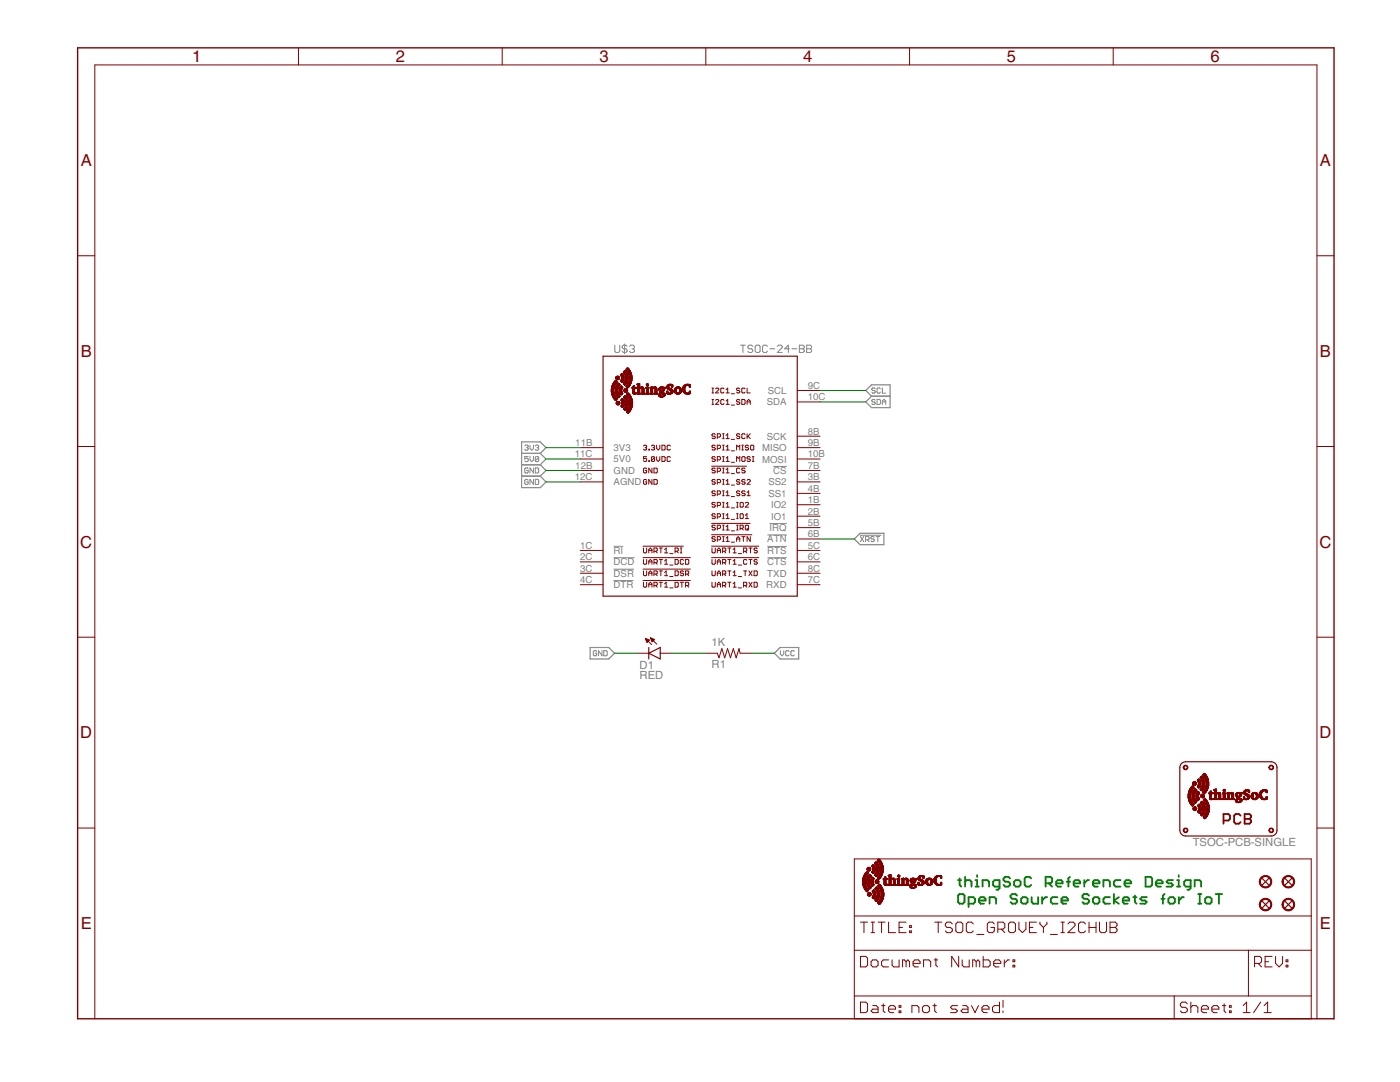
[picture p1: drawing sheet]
<svg xmlns="http://www.w3.org/2000/svg" width="279mm" height="216mm" viewBox="0 0 279 216" stroke-linecap="round" stroke-linejoin="round" font-family="sans-serif">
<defs><g id="words">
<g font-size="3.8" fill="#800000">
<text x="38.3" y="12.4">1</text>
<text x="79" y="12.4">2</text>
<text x="119.6" y="12.4">3</text>
<text x="160.3" y="12.4">4</text>
<text x="200.9" y="12.4">5</text>
<text x="241.6" y="12.4">6</text>
<text x="16.1" y="33.2">A</text>
<text x="263.4" y="33.2">A</text>
<text x="16.1" y="71.2">B</text>
<text x="263.4" y="71.2">B</text>
<text x="16" y="109.3">C</text>
<text x="263.3" y="109.3">C</text>
<text x="16" y="147.4">D</text>
<text x="263.3" y="147.4">D</text>
<text x="16.1" y="185.4">E</text>
<text x="263.4" y="185.4">E</text>
</g>
<g font-size="2.6" fill="#808080">
<text x="142" y="129">1K</text>
<text x="127.6" y="135.5">RED</text>
<text x="127.6" y="133.5">D1</text>
<text x="142" y="133.3">R1</text>
<text x="238" y="168.8">TSOC-PCB-SINGLE</text>
</g>
<g font-size="2.2" fill="#808080">
<text x="161.2" y="77.6">9C</text>
<text x="153" y="80.9">SDA</text>
<text x="153.2" y="78.6">SCL</text>
<text x="161.2" y="79.9">10C</text>
<text x="114.8" y="89">11B</text>
<text x="153" y="87.7">SCK</text>
<text x="161.2" y="89">9B</text>
<text x="161.2" y="86.7">8B</text>
<text x="114.7" y="95.8">12C</text>
<text x="114.7" y="91.3">11C</text>
<text x="114.8" y="93.6">12B</text>
<text x="122.5" y="94.6">GND</text>
<text x="122.5" y="90">3V3</text>
<text x="122.5" y="92.3">5V0</text>
<text x="152.1" y="92.3">MOSI</text>
<text x="152.1" y="90">MISO</text>
<text x="154.3" y="94.6">CS</text>
<text x="161.2" y="95.8">3B</text>
<text x="161.2" y="93.6">7B</text>
<text x="161.2" y="91.3">10B</text>
<text x="122.5" y="96.8">AGND</text>
<text x="153.3" y="96.8">SS2</text>
<text x="153.3" y="99.1">SS1</text>
<text x="153.9" y="101.4">IO2</text>
<text x="161.2" y="100.4">1B</text>
<text x="161.2" y="98.1">4B</text>
<text x="153.6" y="106">IRQ</text>
<text x="153.9" y="103.7">IO1</text>
<text x="161.2" y="107.2">6B</text>
<text x="161.2" y="102.7">2B</text>
<text x="161.2" y="105">5B</text>
<text x="115.8" y="109.5">1C</text>
<text x="115.8" y="111.8">2C</text>
<text x="122.5" y="110.5">RI</text>
<text x="122.5" y="112.8">DCD</text>
<text x="153.1" y="108.2">ATN</text>
<text x="153.1" y="110.5">RTS</text>
<text x="153.1" y="112.8">CTS</text>
<text x="161.2" y="109.5">5C</text>
<text x="161.2" y="111.8">6C</text>
<text x="115.8" y="114.1">3C</text>
<text x="115.8" y="116.4">4C</text>
<text x="122.5" y="115.1">DSR</text>
<text x="122.5" y="117.4">DTR</text>
<text x="152.9" y="117.4">RXD</text>
<text x="153.1" y="115.1">TXD</text>
<text x="161.2" y="114.1">8C</text>
<text x="161.2" y="116.4">7C</text>
</g>
</g></defs>
<g fill="none" stroke="#808080" stroke-width=".2">
<path d="M122.7 68.9v1.2l.2 .2h.5l.3-.2v-1.2M124.7 68.6v2M125.1 69.1l-.2-.2h-.5l-.2 .2v.3l.2 .2h.5l.2 .2v.3l-.2 .2h-.5l-.2-.2M125.6 69.1l.3-.2h.5l.2 .2v.3l-.2 .2M126.1 69.6h.3M126.4 69.6l.2 .2v.3l-.2 .2h-.5l-.3-.2M147.8 68.9h1M148.3 68.9v1.4M150.2 69.1l-.2-.2h-.5l-.3 .2v.3l.3 .2h.5l.2 .2v.3l-.2 .2h-.5l-.3-.2M150.7 69.1l.3-.2h.4l.3 .2v1l-.3 .2h-.4l-.3-.2zM153.2 69.1l-.3-.2h-.5l-.2 .2v1l.2 .2h.5l.3-.2M153.6 69.6h1"/>
<path d="M155.1 69.1l.3-.2h.5l.2 .2v.3l-1 .9h1M157.6 69.6h-1l.7-.7v1.4M158.1 69.6h.9M159.5 68.9h.8l.2 .2v.3l-.2 .2 .2 .2v.3l-.2 .2h-.8zM159.5 69.6h.8M161 68.9h.7l.3 .2v.3l-.3 .2 .3 .2v.3l-.3 .2h-.7zM161 69.6h.7M174.7 77.6l-.2-.2h-.3l-.2 .2 .2 .3h.3l.2 .2-.2 .3h-.3l-.2-.1M174.7 79.9l-.2-.2h-.3l-.2 .2 .2 .3h.3l.2 .2-.2 .3h-.3l-.2-.2M175 79.7h.5l.2 .2v.6l-.2 .2h-.5zM175.7 77.6l-.2-.2h-.3l-.2 .2v.7l.2 .1h.3l.2-.1M176.1 77.4v1h.7"/>
<path d="M104.7 89l.2-.2h.3l.2 .2-.2 .3M105.1 89.3h.1M105.2 89.3l.2 .2-.2 .3h-.3l-.2-.1M105.4 91.1h-.7v.5l.5-.2 .2 .2v.3l-.2 .2h-.3l-.2-.2M105.4 93.5l-.2-.1h-.3l-.2 .1v.7l.2 .2h.3l.2-.2v-.3h-.3M105.4 95.8l-.2-.1h-.3l-.2 .1v.7l.2 .2h.3l.2-.2v-.3h-.3M105.8 88.8v.7l.3 .3 .4-.3v-.7M105.8 91.1v.7l.3 .3 .4-.3v-.7M106.5 93.4v1l-.7-1v1M106.5 95.7v1l-.7-1v1M106.8 93.4h.5l.2 .1v.7l-.2 .2h-.5zM106.8 95.7h.5l.2 .1v.7l-.2 .2h-.5z"/>
<path d="M106.8 89l.2-.2h.3l.2 .2-.2 .3M107.2 89.3h.1M107.3 89.3l.2 .2-.2 .3h-.3l-.2-.1M107.5 91.2l-.2-.1h-.3l-.2 .1v.7M107.5 91.2v.7l-.2 .2h-.3l-.2-.2M107.5 91.2l-.7 .7M154.3 93.1h2.7M176.1 80.7v-.7l.3-.3 .4 .3v.7M176.1 80.2h.7M122.4 109h2M122.4 111.3h4.2M122.4 113.6h4.1"/>
<path d="M122.4 115.8h4M153.1 106.7h3.9M153.1 109h3.9M153.1 111.3h3.9M153.6 104.5h3.4M171.6 106.8h4.2M171.7 107l.7 1.1M172.4 107l-.7 1.1M172.7 107.7h.6l.1-.2v-.3l-.1-.2h-.6v1.1M173.1 107.7l.3 .4M174.5 107.2l-.2-.2h-.3l-.2 .2 .2 .3h.3l.2 .2-.2 .4h-.3l-.2-.2M174.9 107h.6"/>
<path d="M175.2 107v1.1M119.1 130l-.2-.2h-.3l-.2 .2v.7l.2 .2h.3l.2-.2v-.4h-.4M120.1 129.8v1.1l-.7-1.1v1.1M120.5 129.8h.5l.2 .2v.7l-.2 .2h-.5zM155.7 129.8v.7l.4 .4 .3-.4v-.7M157.5 130l-.2-.2h-.3l-.2 .2v.7l.2 .2h.3l.2-.2M158.5 130l-.2-.2h-.3l-.2 .2v.7l.2 .2h.3l.2-.2"/>
</g>
<path d="M172.8 77.9l1.1-1.1h3.7v4.5h-3.7l-1.1-1.1 1.1-1.1zM173.9 79.1h3.7M104.1 92.7h3.7M104.1 90.5h3.7M104.1 95h3.7M107.8 90.5l1.2 1.1-1.2 1.1M107.8 90.5l1.2-1.2-1.2-1.1h-3.7v9.1h3.7l1.2-1.1-1.2-1.2M107.8 92.7l1.2 1.2-1.2 1.1M170.5 107.5l1.1-1.1h4.8v2.3h-4.8zM117.8 129.2h3.7l1.1 1.1-1.1 1.2h-3.7zM154.5 130.3l1.2-1.1h3.7v2.3h-3.7z" fill="none" stroke="#808080" stroke-width=".23"/>
<g fill="none" stroke="#800000" stroke-width=".2">
<path d="M59.6 9.5v3.5M100.2 9.5v3.5M140.9 9.5v3.5M181.5 9.5v3.5M222.2 9.5v3.5M15.5 51h3.4M262.8 51h3.4M142.1 78.4h.3M142.1 77.4h.3M142.1 79.7h.3M142.3 77.4v1M142.3 79.7v1"/>
<path d="M142.8 77.6l.2-.2 .4 .2v.2l-.6 .6h.6M142.8 79.9l.2-.2h.3l.1 .2-.6 .8h.6M144.5 77.6l-.2-.2-.5 .2v.6l.2 .2h.3l.2-.2M144.5 79.9l-.2-.2h-.3l-.2 .2v.6l.2 .2h.3l.2-.2M144.9 78.4h.6M144.9 77.8l.3-.4v1M145.9 78.6h.7M147.6 79.9l-.1-.2h-.3l-.2 .3 .2 .2h.3l.1 .3-.1 .2h-.3l-.2-.2M147.6 77.6l-.4-.2-.2 .4 .5 .1 .1 .3-.1 .2h-.3l-.2-.2M148 79.7h.5l.2 .2v.6l-.2 .2h-.5zM148.7 77.6l-.2-.2-.5 .2v.6l.2 .2h.3l.2-.2M149.1 77.4v1h.6"/>
<path d="M159.1 77.9h4.6M15.5 89.1h3.4M115.8 96.2h4.6M115.8 93.9h4.6M115.8 91.6h4.6M115.8 89.3h4.6M128.4 89l.2-.2h.3l.2 .2-.2 .3M128.7 89.3h.2M128.9 89.3l.2 .2-.2 .3-.5-.2M129.1 95.8l-.2-.1h-.3l-.2 .1v.7l.5 .1 .2-.4h-.4M129.1 93.6l-.2-.2-.5 .2v.6l.2 .2h.3l.2-.5h-.4M129.1 91.1h-.7v.5l.5-.2 .2 .5-.2 .2-.5-.2"/>
<path d="M129.5 91.9h.1v.2h-.1zM129.5 89.6h.1v.2h-.1zM130 89l.2-.2h.3l.1 .2-.1 .3M130.1 93.4v1l-.6-1v1M130.1 95.7v.9l-.6-.9v.9M130.3 89.3h.2M130.5 89.3l.1 .2-.1 .3-.5-.2M130.5 95.7h.5l.2 .1v.7l-.2 .1h-.5zM130.5 93.4h.5l.2 .2v.6l-.2 .2h-.5zM130.6 91.3l-.1-.2-.5 .2v.6M130.6 91.3v.6l-.1 .2-.5-.2M130.6 91.3l-.6 .6"/>
<path d="M131 91.1v.7l.4 .3 .3-.3v-.7M131 88.8v.7l.4 .3 .3-.3v-.7M132.1 91.1h.5l.1 .2v.6l-.1 .2h-.5zM132.1 88.8h.5l.1 .2v.6l-.1 .2h-.5zM133.8 91.3l-.2-.2-.5 .2v.6l.2 .2 .5-.2M133.8 89l-.2-.2h-.3l-.2 .2v.6l.2 .2 .5-.2M142 93h7M142.1 80.7h.3M142.7 95.8l-.1-.1h-.3l-.2 .3 .2 .2h.3l.1 .3-.1 .1-.5-.1M142.7 98.1l-.1-.1-.5 .1 .2 .3 .4 .2-.1 .3-.5-.1M142.7 93.6l-.1-.2-.5 .2 .2 .3h.3l.1 .1-.1 .4h-.3l-.2-.2M142.7 91.3l-.1-.2-.5 .2 .2 .3h.3l.1 .2-.1 .3-.5-.2"/>
<path d="M142.7 89l-.1-.2h-.3l-.2 .4 .2 .1h.3l.1 .3-.1 .2-.5-.2M142.7 86.7l-.1-.1h-.3l-.2 .1 .2 .3h.3l.1 .2-.1 .3h-.3l-.2-.1M143.2 87.2h.4l.2-.2-.2-.4h-.4v.9M143.2 89.5h.4l.2-.2-.2-.5h-.4v1M143.2 91.8h.4l.2-.5-.2-.2h-.4v1M143.2 94h.4l.2-.4-.2-.2h-.4v1M143.2 96.3h.4l.2-.1-.2-.5h-.4v.9M143.2 98.6h.4l.2-.5-.2-.1h-.4v.9M144.2 93.4h.3M144.2 94.4h.3M144.2 91.1h.3M144.2 92.1h.3"/>
<path d="M144.2 88.8h.3M144.2 89.8h.3M144.2 86.6h.3M144.2 87.5h.3M144.2 95.7h.3M144.2 96.6h.3M144.2 98h.3M144.2 98.9h.3M144.4 86.6v.9M144.4 88.8v1M144.4 91.1v1M144.4 93.4v1"/>
<path d="M144.4 95.7v.9M144.4 98v.9M144.9 80l.3-.3v1M144.9 86.9l.3-.3v.9M144.9 89.2l.3-.4v1M144.9 91.4l.3-.3v1M144.9 93.7l.3-.3v1M144.9 96l.3-.3v.9M144.9 98.3l.3-.3v.9M144.9 80.7h.6M144.9 94.4h.6M144.9 92.1h.6"/>
<path d="M144.9 89.8h.6M144.9 87.5h.6M144.9 96.6h.6M144.9 98.9h.6M145.9 80.8h.7M145.9 94.5h.7M145.9 92.2h.7M145.9 90h.7M145.9 87.7h.7M145.9 96.8h.7M145.9 99.1h.7M147 89.8v-1l.3 .4 .3-.4v1"/>
<path d="M147 92.1v-1l.3 .3 .3-.3v1M147.6 95.8l-.1-.1h-.3l-.2 .3 .2 .2h.3l.1 .3-.1 .1-.5-.1M147.6 98.1l-.1-.1-.5 .1 .2 .3 .4 .2-.1 .3-.5-.1M147.6 86.7l-.1-.1h-.3l-.2 .3 .5 .1 .1 .4-.1 .1h-.3l-.2-.1M147.6 93.6l-.1-.2-.5 .2v.6l.2 .2h.3l.1-.2M148 91.3l.2-.2 .5 .2v.6l-.2 .2-.5-.2zM148 88.8h.4M148 89.8h.4M148.2 88.8v1M148.7 95.8l-.2-.1h-.3l-.2 .3 .2 .2h.3l.2 .3-.2 .1-.5-.1M148.7 98.1l-.2-.1-.5 .1 .2 .3 .5 .2-.2 .3-.5-.1M148.7 93.6l-.2-.2-.5 .2 .2 .3h.3l.2 .1-.2 .4h-.3l-.2-.2"/>
<path d="M148.7 86.7l-.2-.1h-.3l-.2 .1v.7l.2 .1h.3l.2-.1M149.1 80.2h.6M149.1 80.7v-.7l.3-.3 .3 .3v.7M149.1 86.6v.9M149.1 95.8l.2-.1h.3l.1 .1-.6 .8h.6M149.1 98.9h.6M149.1 98.3l.3-.3v.9M149.3 87l.4 .5M149.4 89l-.2-.2h-.3l-.2 .4 .2 .1h.3l.2 .3-.2 .2-.5-.2M149.7 91.3l-.1-.2-.5 .2 .2 .3h.3l.1 .2-.1 .3-.5-.2M149.7 86.6l-.6 .6M150 88.8h.3l.1 .2v.6l-.1 .2-.5-.2v-.6z"/>
<path d="M150.2 91.1h.3M150.2 92.1h.3M150.3 91.1v1M159.1 96.2h4.6M159.1 98.4h4.6M159.1 93.9h4.6M159.1 91.6h4.6M159.1 89.3h4.6M159.1 87h4.6M159.1 80.2h4.6M262.8 89.1h3.4M115.8 109.8h4.6"/>
<path d="M115.8 112.1h4.6M115.8 114.4h4.6M115.8 116.7h4.6M128.3 111.3h9.5M128.3 109h8.1M128.3 113.6h9.5M128.3 115.8h9.5M128.4 116.2v.8l.2 .2h.3l.2-.2v-.8M128.4 113.9v.8l.2 .2h.3l.2-.2v-.8M128.4 111.6v.8l.2 .2 .5-.2v-.8M128.4 109.3v.9l.2 .1h.3l.2-.1v-.9M129.5 109.8h.6"/>
<path d="M129.5 112.1h.6M129.5 114.4h.6M129.5 116.7h.6M129.5 110.3v-.6l.3-.4 .3 .4v.6M129.5 112.6v-.6l.3-.4 .3 .4v.6M129.5 114.9v-.7l.3-.3 .3 .3v.7M129.5 117.2v-.7l.3-.3 .3 .3v.7M130.5 116.8h.5l.2-.1v-.3l-.2-.2h-.5v1M130.5 114.6h.5l.2-.2v-.3l-.2-.2h-.5v1M130.5 112.3h.5l.2-.2v-.3l-.2-.2h-.5v1M130.5 110h.5l.2-.2v-.3l-.2-.2h-.5v1M130.9 110l.3 .3"/>
<path d="M130.9 112.3l.3 .3M130.9 114.6l.3 .3M130.9 116.8l.3 .4M131.6 116.2h.6M131.6 113.9h.6M131.6 111.6h.6M131.6 109.3h.6M131.9 109.3v1M131.9 111.6v1M131.9 113.9v1M131.9 116.2v1M132.6 117.2h.7"/>
<path d="M132.6 114.9h.7M132.6 112.6h.7M132.6 110.3h.7M132.6 109.7l.3-.4v1M132.6 112l.3-.4v1M132.6 114.2l.3-.3v1M132.6 116.5l.3-.3v1M133.7 117.3h.6M133.7 115h.6M133.7 112.8h.6M133.7 110.5h.6M134.7 116.2h.5l.2 .2v.6l-.2 .2h-.5z"/>
<path d="M134.7 113.9h.5l.2 .2v.6l-.2 .2h-.5zM134.7 111.6h.5l.2 .2v.6l-.2 .2h-.5zM134.7 110h.5l.2-.2v-.3l-.2-.2h-.5v1M135 110l.4 .3M135.8 116.2h.6M135.8 110.3h.3M135.8 109.3h.3M135.9 109.3v1M136.1 116.2v1M136.4 114.1l-.2-.2-.4 .2 .1 .3h.3l.2 .2-.2 .3h-.3l-.1-.2M136.4 111.8l-.2-.2h-.3l-.1 .2v.6l.1 .2 .5-.2M136.8 116.8h.5l.2-.1-.2-.5h-.5v1"/>
<path d="M136.8 114.6h.5l.2-.5-.2-.2h-.5v1M136.8 111.6h.5l.2 .2v.6l-.2 .2h-.5zM137.1 114.6l.4 .3M137.1 116.8l.4 .4M142 104.4h7.7M142 111.3h9.4M142 109h9.4M142 106.7h8.1M142.1 109.3v.9l.2 .1h.3l.1-.1v-.9M142.1 111.6v.8l.2 .2 .4-.2v-.8M142.1 113.9v.8l.2 .2h.3l.1-.2v-.8M142.1 116.2v.8l.2 .2h.3l.1-.2v-.8"/>
<path d="M142.7 107.2l-.1-.1-.5 .1 .2 .3h.3l.1 .2-.1 .3h-.3l-.2-.1M142.7 100.4l-.1-.2-.5 .2 .2 .3h.3l.1 .2-.1 .3h-.3l-.2-.2M142.7 102.7l-.1-.2h-.3l-.2 .2 .2 .3 .4 .1-.1 .4h-.3l-.2-.2M142.7 104.9l-.1-.1-.5 .1 .2 .4 .4 .1-.1 .3-.5-.1M143.2 109.8h.6M143.2 112.1h.6M143.2 114.4h.6M143.2 116.7h.6M143.2 100.9h.4l.2-.5-.2-.2h-.4v1M143.2 103.1h.4l.2-.1-.2-.5h-.4v1M143.2 105.4h.4l.2-.5-.2-.1h-.4v.9M143.2 107.7h.4l.2-.5-.2-.1h-.4v.9"/>
<path d="M143.2 110.3v-.6l.3-.4 .3 .4v.6M143.2 112.6v-.6l.3-.4 .3 .4v.6M143.2 114.9v-.7l.3-.3 .3 .3v.7M143.2 117.2v-.7l.3-.3 .3 .3v.7M144.2 110h.5l.1-.2v-.3l-.1-.2h-.5v1M144.2 112.3h.5l.1-.2v-.3l-.1-.2h-.5v1M144.2 114.6h.5l.1-.2v-.3l-.1-.2h-.5v1M144.2 116.8h.5l.1-.1v-.3l-.1-.2h-.5v1M144.2 102.5h.3M144.2 103.5h.3M144.2 100.2h.3M144.2 101.2h.3"/>
<path d="M144.2 104.8h.3M144.2 105.7h.3M144.2 107.1h.3M144.2 108h.3M144.4 100.2v1M144.4 102.5v1M144.4 104.8v.9M144.4 107.1v.9M144.5 114.6l.3 .3M144.5 116.8l.3 .4M144.5 112.3l.3 .3M144.5 110l.3 .3"/>
<path d="M144.9 100.6l.3-.4v1M144.9 102.8l.3-.3v1M144.9 105.1l.3-.3v.9M144.9 107.4l.3-.3v.9M144.9 103.5h.6M144.9 101.2h.6M144.9 105.7h.6M144.9 108h.6M145.2 116.2h.7M145.2 113.9h.7M145.2 111.6h.7M145.2 109.3h.7"/>
<path d="M145.6 109.3v1M145.6 111.6v1M145.6 113.9v1M145.6 116.2v1M145.9 103.6h.7M145.9 101.3h.7M145.9 105.9h.7M145.9 108.2h.7M146.3 117.2h.6M146.3 116.5l.3-.3v1M146.3 109.7l.3-.4v1M146.3 112l.3-.4v1"/>
<path d="M146.3 114.2l.3-.3v1M146.3 114.9h.6M146.3 112.6h.6M146.3 110.3h.6M147 107.5h.6M147 108v-.6l.3-.3 .3 .3v.6M147 102.5h.3M147 103.5h.3M147 100.2h.3M147 101.2h.3M147 104.8h.3M147 105.7h.3"/>
<path d="M147.2 100.2v1M147.2 102.5v1M147.2 104.8v.9M147.3 117.3h.7M147.3 115h.7M147.3 112.8h.7M147.3 110.5h.7M147.7 105.4h.5l.1-.5-.1-.1h-.5v.9M147.8 102.5h.4l.1 .2v.6l-.1 .2h-.4l-.1-.2v-.6zM147.8 100.2l.5 .2v.6l-.1 .2h-.4l-.1-.2v-.6zM148 105.4l.3 .3M148 107.1h.7"/>
<path d="M148.4 107.1v.9M148.4 116.8h.5l.1-.1-.1-.5h-.5v1M148.4 110h.5l.1-.2-.1-.5h-.5v1M148.4 113.9h.6M148.7 116.8l.3 .4M148.7 113.9v1M148.7 110l.3 .3M148.7 102.8l.4-.3v1M148.7 104.9l.2-.1 .5 .1v.7l-.2 .1-.5-.1zM148.7 100.4l.2-.2 .5 .2v.2l-.7 .6h.7M148.7 103.5h.7M149 111.8l-.1-.2h-.4l-.1 .2v.6l.1 .2 .5-.2"/>
<path d="M149.1 105.4l.3 .3M149.5 116.2l.6 1M149.5 113.9l.6 1M149.5 111.6h.6M149.5 109.3h.6M149.7 107.1v.9l-.6-.9v.9M149.8 109.3v1M149.8 111.6v1M150.1 116.2l-.6 1M150.1 113.9l-.6 1M150.5 116.2h.5l.1 .2v.6l-.1 .2h-.5zM150.5 113.9h.5l.1 .2v.6l-.1 .2h-.5z"/>
<path d="M151.1 109.5l-.1-.2h-.3l-.2 .2 .2 .3h.3l.1 .2-.1 .3h-.3l-.2-.1M151.1 111.8l-.1-.2h-.3l-.2 .4 .2 .1h.3l.1 .3-.1 .2-.5-.2M159.1 107.5h4.6M159.1 109.8h4.6M159.1 112.1h4.6M159.1 114.4h4.6M159.1 116.7h4.6M159.1 100.7h4.6M159.1 103h4.6M159.1 105.3h4.6M15.5 127.1h3.4M127.2 130.3h2.3"/>
<path d="M128.8 127.4l1.2 1.2M128.8 127.4h.1M128.8 127.4l.8 .3-.5 .5zM128.8 127.5h.3M128.9 127.6h.4M128.9 127.7h.6M129 127.8h.5M129 127.9h.4M129.1 128h.2M129.1 128.1h.1M129.8 127.3l1.3 1.2M129.8 127.3l.8 .3"/>
<path d="M129.8 127.3l.4 .8 .4-.5M129.8 127.3h.1M129.9 127.4h.2M129.9 127.5h.4M130 127.6h.6M130 127.7h.5M130 127.8h.4M130.1 127.9h.2M130.1 128h.1M131.8 130.3h2.2M140.9 130.3h2.3l.3 1 .6-1.9 .5 1.9 .6-1.9 .6 1.9 .5-1.9 .6 1.9 .6-1.9 .2 .9h2.3M262.8 127.1h3.4"/>
<path d="M15.5 165.2h3.4M170.5 171.4h91.2v31.9h-91.2zM262.8 165.2h3.4M170.5 189.6h91.2M170.5 198.7h91.2M170.5 182.8h91.2M171.7 190.8h1.1l.3 .4v1.4l-.3 .3h-1.1zM171.7 200h1.1l.3 .3v1.4l-.3 .4h-1.1zM171.7 184h1.4M172.4 184v2.1M173.8 184h.7M173.8 186.1h.7"/>
<path d="M174.2 191.5h.7l.3 .4v.7l-.3 .3h-.7l-.4-.3v-.7zM174.2 184v2.1M175.2 184h1.4M175.9 184v2.1M177.3 184v2.1h1.4M177.3 191.5h-1l-.4 .4v.7l.4 .3h1M178 191.5v1.1l.4 .3h1v-1.4M179.4 185.1h.7M180.8 184h-1.4v2.1h1.4M180.8 191.9l-.3-.4h-.4v1.4M180.8 191.9l.4-.4 .3 .4v1M180.8 191.9v1"/>
<path d="M181.5 185.8h.4v.3h-.4zM181.5 184.7h.4v.4h-.4zM182.2 192.2h1.4v-.3l-.3-.4h-.7l-.4 .4v.7l.4 .3h.7M184.3 192.9v-1.4h1.1l.3 .4v1M186.4 191.5h.7M186.5 184h1.5M186.8 191.2v1.4l.3 .3M187.2 184v2.1M190.1 184.4l-.4-.4h-.7l-.3 .4v.3l.3 .4h.7l.4 .3v.4l-.4 .3h-.7l-.3-.3M191.1 184h.7l.4 .4v1.4l-.4 .3h-.7l-.3-.3v-1.4zM191.3 190.8v2.1l-1.4-2.1v2.1M192 191.5v1.1l.4 .3h1v-1.4"/>
<path d="M194.2 184.4l-.3-.4h-.7l-.4 .4v1.4l.4 .3h.7l.3-.3M194.8 191.9l-.3-.4h-.4v1.4M194.8 191.9v1M194.8 191.9l.4-.4 .3 .4v1M194.9 186.5h1.4M196.2 190.8v2.1h1.1l.3-.3v-.7l-.3-.4h-1.1M198.3 192.2h1.4v-.3l-.3-.4h-.7l-.4 .4v.7l.4 .3h.7M198.4 184.4l-.3-.4h-.7l-.4 .4v1.4l.4 .3h.7l.3-.3v-.7h-.7M199.1 185.4h1.1l.3-.3v-.7l-.3-.4h-1.1v2.1M199.5 200v2.1h-1.1l-.3-.4v-.7l.3-.3h1.1M199.8 185.4l.7 .7M200.2 199.6v1.4"/>
<path d="M200.4 191.5v1.4M201.5 191.5h-.4l-.7 .7M201.6 184h.7l.3 .4v1.4l-.3 .3h-.7l-.3-.3v-1.4zM202.2 192.6h.3v.3h-.3zM202.2 191.5h.3v.4h-.3zM203.3 184v1.4l.7 .7 .7-.7v-1.4M205.4 185.1h.7M206.8 184h-1.4v2.1h1.4M207.5 184v.4l.7 .7M208.2 185.1v1M208.9 184v.4l-.7 .7M209.6 186.5h1.4"/>
<path d="M211.7 184h.7M211.7 186.1h.7M212.1 184v2.1M213.1 184.4l.4-.4h.7l.3 .4v.3l-1.4 1.4h1.4M216.6 184.4l-.3-.4h-.7l-.4 .4v1.4l.4 .3h.7l.3-.3M217.3 185.1h1.4M217.3 184v2.1M218.7 184v2.1M219.4 184v1.8l.4 .3h.7l.3-.3v-1.8M221.5 184h1.1l.3 .4v.3l-.3 .4 .3 .3v.4l-.3 .3h-1.1zM221.5 185.1h1.1M234.3 198.7v4.6"/>
<path d="M237.7 200v2.1M249.2 189.6v9.1M250.4 192.2h1l.4-.3v-.7l-.4-.4h-1v2.1M251.1 192.2l.7 .7M251.6 200l-1.4 2.1M252.5 191.9h.7M253.9 190.8h-1.4v2.1h1.4M254.6 190.8v1.4l.7 .7 .7-.7v-1.4M256.7 192.6h.3v.3h-.3zM256.7 191.5h.3v.4h-.3zM18.9 203.3v-190.3h243.9v190.3M174.2 200.7h.7l.3 .3v1.1h-1l-.4-.4 .4-.3h1"/>
<path d="M175.9 200.7h.7M176.3 200.3v1.4l.3 .4M177.3 201.4h1.4v-.4l-.3-.3h-.7l-.4 .3v.7l.4 .4h.7M179.4 201.7h.4v.4h-.4zM179.4 200.7h.4v.3h-.4zM182 202.1v-1.4h1l.4 .3v1.1M184.1 201l.3-.3h.7l.4 .3v.7l-.4 .4h-.7l-.3-.4zM186.2 200.7h.7M186.5 200.3v1.4l.4 .4M191.1 200.7h-1.1l-.3 .3 .3 .4h.7l.4 .3-.4 .4h-1M192.1 200.7h.7l.4 .3v1.1h-1.1l-.3-.4 .3-.3h1.1M193.9 200.7l.7 1.4 .7-1.4"/>
<path d="M196 201.4h1.4v-.4l-.4-.3h-.7l-.3 .3v.7l.3 .4h.7M200.2 201.7v.4M237 200.3l-.4-.3h-.7l-.3 .3v.4l.3 .3h.7l.4 .4v.3l-.4 .4h-.7l-.3-.4M237.7 201l.3-.3h.7l.4 .3v1.1M239.8 201.4h1.4v-.4l-.4-.3h-.7l-.3 .3v.7l.3 .4h.7M241.9 201.4h1.3v-.4l-.3-.3h-.7l-.3 .3v.7l.3 .4h.7M243.9 200.7h.7M244.3 200.3v1.4l.3 .4M245.4 201.7h.3v.4h-.3zM245.4 200.7h.3v.3h-.3zM248.1 202.1h1.4M248.1 200.7l.7-.7v2.1"/>
<path d="M252.3 202.1h1.4M252.3 200.7l.7-.7v2.1"/>
</g>
<path d="M15.5 9.5h250.7v193.8h-250.7z" fill="none" stroke="#800000" stroke-width=".28"/>
<path d="M120.4 71.1h38.7v47.9h-38.7zM129.5 130.3l2.3-1.1v2.3zM129.5 129.2v2.3M235.7 152.4l.9-.4h17.1l.7 .3 .3 .4 .1 .4v12.6l-.2 .7-.4 .3-.5 .1h-17.1l-.7-.2-.3-.4-.1-.5v-12.6zM251.9 175.3l1.3 1.3M251.9 179.8l1.3 1.4M253.2 175.3l-1.3 1.3M253.2 179.8l-1.3 1.4M256.4 179.8l1.4 1.4M256.4 175.3l1.4 1.3M257.8 175.3l-1.4 1.3M257.8 179.8l-1.4 1.4" fill="none" stroke="#800000" stroke-width=".23"/>
<g fill="#800000" stroke="#800000" stroke-width=".2">
<path d="M125.3 82.4l.1 .1z"/>
<path d="M125.3 82.4h.1z"/>
<path d="M125.2 82.4h.3z"/>
<path d="M125.2 82.3l.3 .1z"/>
<path d="M125.2 82.3h.3z"/>
<path d="M125.1 82.3h.5z"/>
<path d="M125.1 82.2l.5 .1z"/>
<path d="M125.1 82.2h.5z"/>
<path d="M125 82.2h.6z"/>
<path d="M125 82.1l.7 .1z"/>
<path d="M125 82.1h.7z"/>
<path d="M125.1 82.1h.6z"/>
<path d="M125.1 82l.6 .1z"/>
<path d="M125.1 82h.7z"/>
<path d="M125.2 81.9l.6 .1z"/>
<path d="M125.2 81.9h.6z"/>
<path d="M125.2 81.9h.7z"/>
<path d="M124.7 81.9h.1z"/>
<path d="M124.7 81.8l.2 .1z"/>
<path d="M125.3 81.8l.6 .1z"/>
<path d="M124.7 81.8h.2z"/>
<path d="M125.3 81.8h.6z"/>
<path d="M124.6 81.7l.3 .1z"/>
<path d="M125.3 81.7l.6 .1z"/>
<path d="M124.6 81.7h.3z"/>
<path d="M125.3 81.7h.6z"/>
<path d="M124.5 81.7h.5z"/>
<path d="M125.4 81.7h.5z"/>
<path d="M124.5 81.6l.5 .1z"/>
<path d="M125.4 81.6l.5 .1z"/>
<path d="M125.4 81.6l.6 .1z"/>
<path d="M124.5 81.6h.5z"/>
<path d="M125.4 81.6h.6z"/>
<path d="M124.5 81.6h.6z"/>
<path d="M125.5 81.6h.5z"/>
<path d="M124.5 81.5l.6 .1z"/>
<path d="M125.5 81.5l.5 .1z"/>
<path d="M124.5 81.5h.6z"/>
<path d="M125.5 81.5h.5z"/>
<path d="M124.5 81.4l.6 .1z"/>
<path d="M125.5 81.4l.5 .1z"/>
<path d="M124.6 81.4l.5 .1z"/>
<path d="M124.6 81.4h.5z"/>
<path d="M125.5 81.4h.5z"/>
<path d="M124.6 81.4h.6z"/>
<path d="M125.5 81.4h.6z"/>
<path d="M124.6 81.3l.6 .1z"/>
<path d="M125.5 81.3l.6 .1z"/>
<path d="M124.7 81.3l.5 .1z"/>
<path d="M124.7 81.3h.5z"/>
<path d="M125.6 81.3h.5z"/>
<path d="M124.1 81.3h.2z"/>
<path d="M124.1 81.2l.2 .1z"/>
<path d="M124.7 81.2l.5 .1z"/>
<path d="M125.6 81.2l.5 .1z"/>
<path d="M124.1 81.2h.2z"/>
<path d="M124.7 81.2h.5z"/>
<path d="M125.6 81.2h.5z"/>
<path d="M124.1 81.2h.3z"/>
<path d="M124.8 81.2h.5z"/>
<path d="M124 81.2h.4z"/>
<path d="M124 81.1l.4 .1z"/>
<path d="M124.8 81.1l.5 .1z"/>
<path d="M125.6 81.1l.5 .1z"/>
<path d="M124 81.1h.4z"/>
<path d="M124.8 81.1h.5z"/>
<path d="M125.6 81.1h.6z"/>
<path d="M124 81.1h.5z"/>
<path d="M123.9 81l.5 .1z"/>
<path d="M124.8 81l.5 .1z"/>
<path d="M125.6 81l.6 .1z"/>
<path d="M123.9 81l.6 .1z"/>
<path d="M123.9 81h.6z"/>
<path d="M124.8 81h.5z"/>
<path d="M125.7 81h.5z"/>
<path d="M124 81h.5z"/>
<path d="M124 80.9l.5 .1z"/>
<path d="M124.9 80.9l.5 .1z"/>
<path d="M125.7 80.9l.5 .1z"/>
<path d="M124 80.9h.5z"/>
<path d="M124.9 80.9h.5z"/>
<path d="M125.7 80.9h.5z"/>
<path d="M124.9 80.9h.4z"/>
<path d="M124 80.8l.5 .1z"/>
<path d="M124.9 80.8l.4 .1z"/>
<path d="M125.7 80.8l.5 .1z"/>
<path d="M124.9 80.8l.5 .1z"/>
<path d="M124 80.8h.5z"/>
<path d="M124.9 80.8h.5z"/>
<path d="M125.7 80.8h.5z"/>
<path d="M124.1 80.8h.5z"/>
<path d="M123.2 80.8h.2z"/>
<path d="M123.2 80.7l.3 .1z"/>
<path d="M124.1 80.7l.5 .1z"/>
<path d="M124.9 80.7l.5 .1z"/>
<path d="M125.7 80.7l.5 .1z"/>
<path d="M123.1 80.7l.4 .1z"/>
<path d="M123.1 80.7h.5z"/>
<path d="M124.1 80.7h.5z"/>
<path d="M124.9 80.7h.5z"/>
<path d="M125.7 80.7h.5z"/>
<path d="M123.1 80.6l.5 .1z"/>
<path d="M124.1 80.6l.5 .1z"/>
<path d="M124.9 80.6l.5 .1z"/>
<path d="M125.7 80.6l.5 .1z"/>
<path d="M123 80.6h.6z"/>
<path d="M124.1 80.6h.5z"/>
<path d="M124.9 80.6h.5z"/>
<path d="M125.7 80.6h.5z"/>
<path d="M123 80.6h.7z"/>
<path d="M123 80.5l.7 .1z"/>
<path d="M124.1 80.5l.5 .1z"/>
<path d="M124.9 80.5l.5 .1z"/>
<path d="M125.7 80.5l.5 .1z"/>
<path d="M123 80.5h.7z"/>
<path d="M124.2 80.5h.4z"/>
<path d="M124.9 80.5h.5z"/>
<path d="M125.7 80.5h.5z"/>
<path d="M123 80.4l.7 .1z"/>
<path d="M124.2 80.4l.4 .1z"/>
<path d="M124.9 80.4l.5 .1z"/>
<path d="M125.7 80.4l.5 .1z"/>
<path d="M123 80.4h.7z"/>
<path d="M124.2 80.4h.4z"/>
<path d="M124.9 80.4h.5z"/>
<path d="M125.7 80.4h.5z"/>
<path d="M123 80.3l.7 .1z"/>
<path d="M124.2 80.3l.4 .1z"/>
<path d="M124.9 80.3l.5 .1z"/>
<path d="M125.7 80.3l.5 .1z"/>
<path d="M123 80.3h.7z"/>
<path d="M124.2 80.3h.4z"/>
<path d="M124.9 80.3h.5z"/>
<path d="M125.7 80.3h.5z"/>
<path d="M124.1 80.3h.5z"/>
<path d="M123 80.2l.7 .1z"/>
<path d="M124.1 80.2l.5 .1z"/>
<path d="M124.9 80.2l.5 .1z"/>
<path d="M125.7 80.2l.5 .1z"/>
<path d="M123.1 80.2h.6z"/>
<path d="M124.1 80.2h.5z"/>
<path d="M124.9 80.2h.5z"/>
<path d="M125.7 80.2h.5z"/>
<path d="M123.1 80.2h.5z"/>
<path d="M123.1 80.1l.5 .1z"/>
<path d="M124.1 80.1l.5 .1z"/>
<path d="M124.9 80.1l.5 .1z"/>
<path d="M125.7 80.1l.5 .1z"/>
<path d="M123.1 80.1l.4 .1z"/>
<path d="M123.2 80.1h.3z"/>
<path d="M124.1 80.1h.5z"/>
<path d="M124.9 80.1h.5z"/>
<path d="M125.7 80.1h.5z"/>
<path d="M123.2 80.1h.2z"/>
<path d="M124 80l.5 .1z"/>
<path d="M124.9 80l.5 .1z"/>
<path d="M125.7 80l.5 .1z"/>
<path d="M124 80h.5z"/>
<path d="M124.9 80h.5z"/>
<path d="M125.7 80h.5z"/>
<path d="M124 79.9l.5 .1z"/>
<path d="M124.9 79.9l.4 .1z"/>
<path d="M125.7 79.9l.5 .1z"/>
<path d="M124.9 79.9l.5 .1z"/>
<path d="M124 79.9h.5z"/>
<path d="M124.9 79.9h.5z"/>
<path d="M125.7 79.9h.5z"/>
<path d="M122.8 79.9h.1z"/>
<path d="M124.8 79.9h.5z"/>
<path d="M122.8 79.8l.2 .1z"/>
<path d="M123.9 79.8l.6 .1z"/>
<path d="M124.8 79.8l.5 .1z"/>
<path d="M125.7 79.8l.5 .1z"/>
<path d="M125.6 79.8l.6 .1z"/>
<path d="M122.7 79.8h.3z"/>
<path d="M123.9 79.8h.6z"/>
<path d="M124.8 79.8h.5z"/>
<path d="M125.6 79.8h.6z"/>
<path d="M123.9 79.8h.5z"/>
<path d="M122.7 79.8h.4z"/>
<path d="M124 79.8h.5z"/>
<path d="M122.7 79.7l.4 .1z"/>
<path d="M124 79.7l.4 .1z"/>
<path d="M124.8 79.7l.5 .1z"/>
<path d="M125.6 79.7l.6 .1z"/>
<path d="M122.6 79.7h.5z"/>
<path d="M124 79.7h.4z"/>
<path d="M124.8 79.7h.5z"/>
<path d="M125.6 79.7h.5z"/>
<path d="M122.6 79.6l.6 .1z"/>
<path d="M124.1 79.6l.3 .1z"/>
<path d="M124.8 79.6l.5 .1z"/>
<path d="M125.6 79.6l.5 .1z"/>
<path d="M124.1 79.6l.2 .1z"/>
<path d="M124.7 79.6l.5 .1z"/>
<path d="M122.6 79.6h.6z"/>
<path d="M124.1 79.6h.2z"/>
<path d="M124.7 79.6h.5z"/>
<path d="M125.6 79.6h.5z"/>
<path d="M122.5 79.5l.6 .1z"/>
<path d="M124.2 79.5l.1 .1z"/>
<path d="M124.7 79.5l.5 .1z"/>
<path d="M125.6 79.5l.5 .1z"/>
<path d="M122.5 79.5h.6z"/>
<path d="M124.7 79.5h.5z"/>
<path d="M125.5 79.5h.6z"/>
<path d="M124.6 79.5h.6z"/>
<path d="M125.5 79.5h.5z"/>
<path d="M122.4 79.5h.7z"/>
<path d="M122.5 79.4l.6 .1z"/>
<path d="M124.6 79.4l.6 .1z"/>
<path d="M125.5 79.4l.5 .1z"/>
<path d="M122.4 79.4h.6z"/>
<path d="M124.6 79.4h.5z"/>
<path d="M125.5 79.4h.5z"/>
<path d="M124.6 79.4h.6z"/>
<path d="M124.5 79.4h.6z"/>
<path d="M122.4 79.3l.6 .1z"/>
<path d="M124.5 79.3l.6 .1z"/>
<path d="M125.5 79.3l.5 .1z"/>
<path d="M123.4 79.3l.1 .1z"/>
<path d="M122.4 79.3h.5z"/>
<path d="M123.3 79.3h.2z"/>
<path d="M124.5 79.3h.6z"/>
<path d="M125.5 79.3h.5z"/>
<path d="M122.3 79.3h.6z"/>
<path d="M122.4 79.2l.5 .1z"/>
<path d="M123.3 79.2l.2 .1z"/>
<path d="M124.5 79.2l.6 .1z"/>
<path d="M125.4 79.2l.6 .1z"/>
<path d="M122.3 79.2l.6 .1z"/>
<path d="M123.3 79.2l.3 .1z"/>
<path d="M124.5 79.2l.5 .1z"/>
<path d="M122.3 79.2h.6z"/>
<path d="M123.3 79.2h.3z"/>
<path d="M124.5 79.2h.5z"/>
<path d="M125.4 79.2h.6z"/>
<path d="M131.8 79.2h.4z"/>
<path d="M125.4 79.2h.5z"/>
<path d="M131.7 79.2h.6z"/>
<path d="M123.2 79.2h.5z"/>
<path d="M131.7 79.2h.7z"/>
<path d="M122.3 79.1l.5 .1z"/>
<path d="M123.2 79.1l.5 .1z"/>
<path d="M124.5 79.1l.5 .1z"/>
<path d="M125.4 79.1l.5 .1z"/>
<path d="M131.6 79.1l.8 .1z"/>
<path d="M122.3 79.1h.5z"/>
<path d="M123.2 79.1h.5z"/>
<path d="M124.6 79.1h.3z"/>
<path d="M125.3 79.1h.6z"/>
<path d="M131.6 79.1h.9z"/>
<path d="M131.6 79.1h1z"/>
<path d="M122.2 79l.6 .1z"/>
<path d="M123.1 79l.6 .1z"/>
<path d="M124.7 79l.2 .1z"/>
<path d="M125.3 79l.6 .1z"/>
<path d="M131.5 79l.5 .1z"/>
<path d="M132.2 79l.4 .1z"/>
<path d="M131.5 79l.4 .1z"/>
<path d="M132.3 79l.3 .1z"/>
<path d="M122.2 79h.5z"/>
<path d="M123.1 79h.6z"/>
<path d="M124.7 79h.2z"/>
<path d="M125.3 79h.6z"/>
<path d="M131.5 79h.4z"/>
<path d="M132.3 79h.3z"/>
<path d="M124.7 79h.1z"/>
<path d="M125.2 79h.6z"/>
<path d="M132.4 79h.3z"/>
<path d="M131.5 79h.3z"/>
<path d="M122.2 78.9l.5 .1z"/>
<path d="M123.1 78.9l.6 .1z"/>
<path d="M125.2 78.9l.6 .1z"/>
<path d="M131.5 78.9l.3 .1z"/>
<path d="M132.4 78.9l.3 .1z"/>
<path d="M131.4 78.9l.4 .1z"/>
<path d="M122.2 78.9h.5z"/>
<path d="M123.1 78.9h.5z"/>
<path d="M125.2 78.9h.6z"/>
<path d="M131.4 78.9h.4z"/>
<path d="M132.4 78.9h.3z"/>
<path d="M123 78.9h.6z"/>
<path d="M125.1 78.9h.7z"/>
<path d="M132.4 78.9h.4z"/>
<path d="M122.2 78.8l.5 .1z"/>
<path d="M123 78.8l.6 .1z"/>
<path d="M125.1 78.8l.7 .1z"/>
<path d="M131.4 78.8l.4 .1z"/>
<path d="M132.4 78.8l.4 .1z"/>
<path d="M122.2 78.8h.5z"/>
<path d="M123 78.8h.6z"/>
<path d="M125.1 78.8h.6z"/>
<path d="M131.4 78.8h.4z"/>
<path d="M132.4 78.8h.4z"/>
<path d="M123 78.8h.5z"/>
<path d="M122.1 78.8h.5z"/>
<path d="M122.1 78.7l.5 .1z"/>
<path d="M123 78.7l.5 .1z"/>
<path d="M123.9 78.7l.2 .1z"/>
<path d="M125.1 78.7l.6 .1z"/>
<path d="M131.4 78.7l.4 .1z"/>
<path d="M132.4 78.7l.4 .1z"/>
<path d="M125 78.7l.7 .1z"/>
<path d="M131.5 78.7l.3 .1z"/>
<path d="M122.1 78.7h.5z"/>
<path d="M123 78.7h.5z"/>
<path d="M123.9 78.7h.2z"/>
<path d="M125 78.7h.7z"/>
<path d="M131.5 78.7h.3z"/>
<path d="M132.4 78.7h.4z"/>
<path d="M125 78.7h.6z"/>
<path d="M122.9 78.7h.6z"/>
<path d="M123.8 78.7h.3z"/>
<path d="M125.1 78.7h.5z"/>
<path d="M132.3 78.7h.5z"/>
<path d="M122.1 78.6l.5 .1z"/>
<path d="M123 78.6l.5 .1z"/>
<path d="M123.8 78.6l.4 .1z"/>
<path d="M125.1 78.6l.5 .1z"/>
<path d="M131.5 78.6l.3 .1z"/>
<path d="M132.3 78.6l.5 .1z"/>
<path d="M122.9 78.6l.6 .1z"/>
<path d="M126.5 78.6l.2 .1z"/>
<path d="M131.5 78.6l.4 .1z"/>
<path d="M132.2 78.6l.5 .1z"/>
<path d="M133.4 78.6l.4 .1z"/>
<path d="M135.1 78.6l.3 .1z"/>
<path d="M137.1 78.6l.3 .1z"/>
<path d="M122.1 78.6h.5z"/>
<path d="M122.9 78.6h.5z"/>
<path d="M123.8 78.6h.4z"/>
<path d="M125.1 78.6h.5z"/>
<path d="M126.4 78.6h.5z"/>
<path d="M127.1 78.6h.7z"/>
<path d="M128 78.6h.7z"/>
<path d="M128.8 78.6h.8z"/>
<path d="M129.7 78.6h.7z"/>
<path d="M130.6 78.6h.7z"/>
<path d="M131.6 78.6h.2z"/>
<path d="M132.1 78.6h.6z"/>
<path d="M133.3 78.6h.6z"/>
<path d="M135 78.6h.5z"/>
<path d="M136.9 78.6h.6z"/>
<path d="M125.1 78.6h.4z"/>
<path d="M126.4 78.6h.6z"/>
<path d="M131.6 78.6h.3z"/>
<path d="M132 78.6h.7z"/>
<path d="M133.2 78.6h.7z"/>
<path d="M135 78.6h.6z"/>
<path d="M136.8 78.6h.8z"/>
<path d="M122.1 78.5l.5 .1z"/>
<path d="M122.9 78.5l.5 .1z"/>
<path d="M123.8 78.5l.4 .1z"/>
<path d="M125.1 78.5l.4 .1z"/>
<path d="M126.3 78.5l.7 .1z"/>
<path d="M127.1 78.5l.7 .1z"/>
<path d="M128 78.5l.7 .1z"/>
<path d="M128.8 78.5l.8 .1z"/>
<path d="M129.7 78.5l.7 .1z"/>
<path d="M130.6 78.5l.7 .1z"/>
<path d="M131.6 78.5l1.1 .1z"/>
<path d="M133.1 78.5l.9 .1z"/>
<path d="M134.9 78.5l.7 .1z"/>
<path d="M136.8 78.5l.9 .1z"/>
<path d="M122.1 78.5h.5z"/>
<path d="M122.9 78.5h.5z"/>
<path d="M123.8 78.5h.5z"/>
<path d="M125.2 78.5h.3z"/>
<path d="M126.3 78.5h.7z"/>
<path d="M127.1 78.5h.7z"/>
<path d="M128 78.5h.7z"/>
<path d="M128.8 78.5h.8z"/>
<path d="M129.7 78.5h.7z"/>
<path d="M130.6 78.5h.7z"/>
<path d="M131.7 78.5h1z"/>
<path d="M133.1 78.5h.9z"/>
<path d="M134.9 78.5h.8z"/>
<path d="M136.7 78.5h1.1z"/>
<path d="M133.1 78.5h1z"/>
<path d="M122 78.5h.6z"/>
<path d="M123.7 78.5h.6z"/>
<path d="M125.2 78.5h.2z"/>
<path d="M131.7 78.5h.9z"/>
<path d="M134.8 78.5h1z"/>
<path d="M122 78.4l.6 .1z"/>
<path d="M122.9 78.4l.5 .1z"/>
<path d="M123.7 78.4l.6 .1z"/>
<path d="M125.2 78.4l.2 .1z"/>
<path d="M126.3 78.4l.7 .1z"/>
<path d="M127.3 78.4l.4 .1z"/>
<path d="M128.1 78.4l.4 .1z"/>
<path d="M129 78.4l.4 .1z"/>
<path d="M129.9 78.4l.4 .1z"/>
<path d="M130.7 78.4l.4 .1z"/>
<path d="M131.7 78.4l.9 .1z"/>
<path d="M133 78.4l1.1 .1z"/>
<path d="M134.8 78.4l.4 .1z"/>
<path d="M135.4 78.4l.4 .1z"/>
<path d="M136.6 78.4l1.2 .1z"/>
<path d="M125.3 78.4l.1 .1z"/>
<path d="M128.2 78.4l.3 .1z"/>
<path d="M129.9 78.4l.3 .1z"/>
<path d="M131.7 78.4l.8 .1z"/>
<path d="M133 78.4l.5 .1z"/>
<path d="M133.7 78.4l.5 .1z"/>
<path d="M134.8 78.4l.3 .1z"/>
<path d="M136.6 78.4l.6 .1z"/>
<path d="M137.4 78.4l.4 .1z"/>
<path d="M122 78.4h.6z"/>
<path d="M122.9 78.4h.5z"/>
<path d="M123.7 78.4h.5z"/>
<path d="M126.3 78.4h.5z"/>
<path d="M127.3 78.4h.4z"/>
<path d="M128.2 78.4h.3z"/>
<path d="M129 78.4h.4z"/>
<path d="M129.9 78.4h.3z"/>
<path d="M130.7 78.4h.4z"/>
<path d="M131.7 78.4h.8z"/>
<path d="M133 78.4h.4z"/>
<path d="M133.8 78.4h.4z"/>
<path d="M134.8 78.4h.3z"/>
<path d="M135.4 78.4h.4z"/>
<path d="M136.6 78.4h.5z"/>
<path d="M137.5 78.4h.3z"/>
<path d="M122.1 78.4h.4z"/>
<path d="M126.3 78.4h.4z"/>
<path d="M131.7 78.4h.7z"/>
<path d="M133.1 78.4h.2z"/>
<path d="M134.7 78.4h.4z"/>
<path d="M135.5 78.4h.3z"/>
<path d="M136.6 78.4h.4z"/>
<path d="M131.7 78.4h.6z"/>
<path d="M135.5 78.4h.4z"/>
<path d="M136.5 78.4h.5z"/>
<path d="M122 78.3l.5 .1z"/>
<path d="M122.9 78.3l.4 .1z"/>
<path d="M123.7 78.3l.5 .1z"/>
<path d="M126.3 78.3l.4 .1z"/>
<path d="M127.3 78.3l.4 .1z"/>
<path d="M128.2 78.3l.3 .1z"/>
<path d="M129 78.3l.4 .1z"/>
<path d="M129.9 78.3l.3 .1z"/>
<path d="M130.7 78.3l.4 .1z"/>
<path d="M131.7 78.3l.5 .1z"/>
<path d="M133 78.3l.3 .1z"/>
<path d="M133.9 78.3l.3 .1z"/>
<path d="M134.7 78.3l.4 .1z"/>
<path d="M135.5 78.3l.4 .1z"/>
<path d="M136.5 78.3l.4 .1z"/>
<path d="M137.5 78.3l.3 .1z"/>
<path d="M131.7 78.3l.3 .1z"/>
<path d="M133.9 78.3l.4 .1z"/>
<path d="M122 78.3h.5z"/>
<path d="M122.8 78.3h.5z"/>
<path d="M123.7 78.3h.5z"/>
<path d="M126.3 78.3h.4z"/>
<path d="M127.3 78.3h.4z"/>
<path d="M128.2 78.3h.3z"/>
<path d="M129 78.3h.4z"/>
<path d="M129.9 78.3h.3z"/>
<path d="M130.7 78.3h.4z"/>
<path d="M131.7 78.3h.3z"/>
<path d="M133 78.3h.3z"/>
<path d="M133.9 78.3h.3z"/>
<path d="M134.7 78.3h.4z"/>
<path d="M135.5 78.3h.4z"/>
<path d="M136.5 78.3h.4z"/>
<path d="M137.5 78.3h.3z"/>
<path d="M126.3 78.3h.3z"/>
<path d="M133.9 78.3h.4z"/>
<path d="M134.7 78.3h.3z"/>
<path d="M136.4 78.3h.5z"/>
<path d="M122 78.2l.5 .1z"/>
<path d="M122.8 78.2l.5 .1z"/>
<path d="M123.7 78.2l.5 .1z"/>
<path d="M124.8 78.2l.2 .1z"/>
<path d="M126.3 78.2l.3 .1z"/>
<path d="M127.3 78.2l.4 .1z"/>
<path d="M128.2 78.2l.3 .1z"/>
<path d="M129 78.2l.4 .1z"/>
<path d="M129.9 78.2l.3 .1z"/>
<path d="M130.7 78.2l.4 .1z"/>
<path d="M131.7 78.2l.2 .1z"/>
<path d="M133 78.2l.3 .1z"/>
<path d="M133.9 78.2l.4 .1z"/>
<path d="M134.6 78.2l.4 .1z"/>
<path d="M135.6 78.2l.4 .1z"/>
<path d="M136.4 78.2l.4 .1z"/>
<path d="M137.6 78.2l.2 .1z"/>
<path d="M124.7 78.2l.4 .1z"/>
<path d="M131.7 78.2l.3 .1z"/>
<path d="M122 78.2h.5z"/>
<path d="M122.8 78.2h.5z"/>
<path d="M123.6 78.2h.5z"/>
<path d="M124.7 78.2h.4z"/>
<path d="M126.3 78.2h.3z"/>
<path d="M127.3 78.2h.4z"/>
<path d="M128.2 78.2h.3z"/>
<path d="M129 78.2h.4z"/>
<path d="M129.9 78.2h.3z"/>
<path d="M130.7 78.2h.4z"/>
<path d="M131.8 78.2h.1z"/>
<path d="M133 78.2h.3z"/>
<path d="M133.9 78.2h.4z"/>
<path d="M134.6 78.2h.4z"/>
<path d="M135.6 78.2h.4z"/>
<path d="M136.4 78.2h.4z"/>
<path d="M137.6 78.2h.2z"/>
<path d="M131.8 78.2h.2z"/>
<path d="M122 78.1l.5 .1z"/>
<path d="M122.8 78.1l.5 .1z"/>
<path d="M123.6 78.1l.5 .1z"/>
<path d="M124.6 78.1l.5 .1z"/>
<path d="M126.3 78.1l.3 .1z"/>
<path d="M127.3 78.1l.4 .1z"/>
<path d="M128.2 78.1l.3 .1z"/>
<path d="M129 78.1l.4 .1z"/>
<path d="M129.9 78.1l.3 .1z"/>
<path d="M130.7 78.1l.4 .1z"/>
<path d="M131.8 78.1l.2 .1z"/>
<path d="M133.1 78.1l.2 .1z"/>
<path d="M133.9 78.1l.4 .1z"/>
<path d="M134.6 78.1l.4 .1z"/>
<path d="M135.6 78.1l.4 .1z"/>
<path d="M136.4 78.1l.4 .1z"/>
<path d="M137.6 78.1l.2 .1z"/>
<path d="M124.6 78.1l.6 .1z"/>
<path d="M136.3 78.1l.5 .1z"/>
<path d="M122 78.1h.5z"/>
<path d="M122.8 78.1h.5z"/>
<path d="M123.6 78.1h.5z"/>
<path d="M124.6 78.1h.6z"/>
<path d="M126.3 78.1h.3z"/>
<path d="M127.3 78.1h.4z"/>
<path d="M128.2 78.1h.3z"/>
<path d="M129 78.1h.4z"/>
<path d="M129.9 78.1h.3z"/>
<path d="M130.7 78.1h.4z"/>
<path d="M131.8 78.1h.4z"/>
<path d="M133.1 78.1h.2z"/>
<path d="M133.9 78.1h.4z"/>
<path d="M134.6 78.1h.4z"/>
<path d="M135.6 78.1h.4z"/>
<path d="M136.4 78.1h.3z"/>
<path d="M137.6 78.1h.2z"/>
<path d="M131.8 78.1h.5z"/>
<path d="M136.3 78.1h.4z"/>
<path d="M124.5 78.1h.7z"/>
<path d="M131.7 78.1h.7z"/>
<path d="M122 78l.5 .1z"/>
<path d="M122.8 78l.5 .1z"/>
<path d="M123.6 78l.5 .1z"/>
<path d="M124.5 78l.7 .1z"/>
<path d="M126.3 78l.3 .1z"/>
<path d="M127.3 78l.4 .1z"/>
<path d="M128.2 78l.3 .1z"/>
<path d="M129 78l.4 .1z"/>
<path d="M129.9 78l.3 .1z"/>
<path d="M130.7 78l.4 .1z"/>
<path d="M131.7 78l.7 .1z"/>
<path d="M133.1 78l.2 .1z"/>
<path d="M133.9 78l.4 .1z"/>
<path d="M134.6 78l.4 .1z"/>
<path d="M135.6 78l.4 .1z"/>
<path d="M136.3 78l.4 .1z"/>
<path d="M137.6 78l.2 .1z"/>
<path d="M122 78h.5z"/>
<path d="M122.8 78h.5z"/>
<path d="M123.6 78h.5z"/>
<path d="M124.5 78h.7z"/>
<path d="M126.3 78h.3z"/>
<path d="M127.3 78h.4z"/>
<path d="M128.2 78h.3z"/>
<path d="M129 78h.4z"/>
<path d="M129.9 78h.3z"/>
<path d="M130.7 78h.4z"/>
<path d="M131.6 78h.9z"/>
<path d="M133.9 78h.4z"/>
<path d="M134.6 78h.4z"/>
<path d="M135.6 78h.4z"/>
<path d="M136.3 78h.4z"/>
<path d="M131.6 78h.4z"/>
<path d="M132.1 78h.4z"/>
<path d="M133.8 78h.5z"/>
<path d="M122 77.9l.5 .1z"/>
<path d="M122.8 77.9l.5 .1z"/>
<path d="M123.6 77.9l.5 .1z"/>
<path d="M124.5 77.9l.7 .1z"/>
<path d="M126.3 77.9l.3 .1z"/>
<path d="M127.3 77.9l.4 .1z"/>
<path d="M128.2 77.9l.3 .1z"/>
<path d="M129 77.9l.4 .1z"/>
<path d="M129.9 77.9l.3 .1z"/>
<path d="M130.7 77.9l.4 .1z"/>
<path d="M131.6 77.9l.4 .1z"/>
<path d="M132.2 77.9l.3 .1z"/>
<path d="M133.8 77.9l.5 .1z"/>
<path d="M134.6 77.9l.4 .1z"/>
<path d="M135.6 77.9l.4 .1z"/>
<path d="M136.3 77.9l.4 .1z"/>
<path d="M122 77.9h.5z"/>
<path d="M122.8 77.9h.5z"/>
<path d="M123.6 77.9h.5z"/>
<path d="M124.5 77.9h.8z"/>
<path d="M126.3 77.9h.3z"/>
<path d="M127.3 77.9h.4z"/>
<path d="M128.2 77.9h.3z"/>
<path d="M129 77.9h.4z"/>
<path d="M129.9 77.9h.3z"/>
<path d="M130.7 77.9h.4z"/>
<path d="M131.6 77.9h.3z"/>
<path d="M132.2 77.9h.4z"/>
<path d="M133.8 77.9h.5z"/>
<path d="M134.6 77.9h.4z"/>
<path d="M135.6 77.9h.4z"/>
<path d="M136.2 77.9h.5z"/>
<path d="M131.5 77.9h.4z"/>
<path d="M124.5 77.9h.7z"/>
<path d="M133.7 77.9h.6z"/>
<path d="M122 77.8l.5 .1z"/>
<path d="M122.8 77.8l.5 .1z"/>
<path d="M123.6 77.8l.5 .1z"/>
<path d="M124.5 77.8l.7 .1z"/>
<path d="M126.3 77.8l.3 .1z"/>
<path d="M127.3 77.8l.4 .1z"/>
<path d="M128.2 77.8l.3 .1z"/>
<path d="M129 77.8l.4 .1z"/>
<path d="M129.9 77.8l.3 .1z"/>
<path d="M130.7 77.8l.4 .1z"/>
<path d="M131.5 77.8l.4 .1z"/>
<path d="M132.2 77.8l.4 .1z"/>
<path d="M133.6 77.8l.7 .1z"/>
<path d="M134.6 77.8l.4 .1z"/>
<path d="M135.6 77.8l.4 .1z"/>
<path d="M136.2 77.8l.5 .1z"/>
<path d="M132.3 77.8l.3 .1z"/>
<path d="M133.6 77.8l.6 .1z"/>
<path d="M136.2 77.8l.4 .1z"/>
<path d="M122 77.8h.5z"/>
<path d="M122.8 77.8h.5z"/>
<path d="M123.6 77.8h.5z"/>
<path d="M124.5 77.8h.7z"/>
<path d="M126.3 77.8h.3z"/>
<path d="M127.3 77.8h.4z"/>
<path d="M128.2 77.8h.3z"/>
<path d="M129 77.8h.4z"/>
<path d="M129.9 77.8h.3z"/>
<path d="M130.7 77.8h.4z"/>
<path d="M131.5 77.8h.4z"/>
<path d="M132.3 77.8h.3z"/>
<path d="M133.6 77.8h.6z"/>
<path d="M134.6 77.8h.4z"/>
<path d="M135.6 77.8h.4z"/>
<path d="M136.2 77.8h.5z"/>
<path d="M133.5 77.8h.7z"/>
<path d="M122 77.7l.5 .1z"/>
<path d="M122.8 77.7l.5 .1z"/>
<path d="M123.6 77.7l.5 .1z"/>
<path d="M124.5 77.7l.7 .1z"/>
<path d="M126.3 77.7l.3 .1z"/>
<path d="M127.3 77.7l.4 .1z"/>
<path d="M128.2 77.7l.3 .1z"/>
<path d="M129 77.7l.4 .1z"/>
<path d="M129.9 77.7l.3 .1z"/>
<path d="M130.7 77.7l.4 .1z"/>
<path d="M131.5 77.7l.4 .1z"/>
<path d="M132.3 77.7l.3 .1z"/>
<path d="M133.5 77.7l.7 .1z"/>
<path d="M134.6 77.7l.4 .1z"/>
<path d="M135.6 77.7l.4 .1z"/>
<path d="M136.2 77.7l.5 .1z"/>
<path d="M124.6 77.7l.6 .1z"/>
<path d="M133.4 77.7l.8 .1z"/>
<path d="M122 77.7h.5z"/>
<path d="M122.8 77.7h.5z"/>
<path d="M123.6 77.7h.5z"/>
<path d="M124.6 77.7h.6z"/>
<path d="M126.3 77.7h.3z"/>
<path d="M127.3 77.7h.4z"/>
<path d="M128.2 77.7h.3z"/>
<path d="M129 77.7h.4z"/>
<path d="M129.9 77.7h.3z"/>
<path d="M130.7 77.7h.4z"/>
<path d="M131.5 77.7h.4z"/>
<path d="M132.3 77.7h.3z"/>
<path d="M133.4 77.7h.8z"/>
<path d="M134.6 77.7h.4z"/>
<path d="M135.6 77.7h.4z"/>
<path d="M136.2 77.7h.5z"/>
<path d="M133.4 77.7h.7z"/>
<path d="M122 77.6l.5 .1z"/>
<path d="M122.8 77.6l.5 .1z"/>
<path d="M123.6 77.6l.5 .1z"/>
<path d="M124.6 77.6l.6 .1z"/>
<path d="M126.3 77.6l.3 .1z"/>
<path d="M127.3 77.6l.4 .1z"/>
<path d="M128.2 77.6l.3 .1z"/>
<path d="M129 77.6l.4 .1z"/>
<path d="M129.9 77.6l.3 .1z"/>
<path d="M130.7 77.6l.4 .1z"/>
<path d="M131.5 77.6l.4 .1z"/>
<path d="M132.3 77.6l.3 .1z"/>
<path d="M133.3 77.6l.8 .1z"/>
<path d="M134.6 77.6l.4 .1z"/>
<path d="M135.6 77.6l.4 .1z"/>
<path d="M136.2 77.6l.5 .1z"/>
<path d="M124.6 77.6l.5 .1z"/>
<path d="M122 77.6h.5z"/>
<path d="M122.8 77.6h.5z"/>
<path d="M123.6 77.6h.5z"/>
<path d="M124.7 77.6h.4z"/>
<path d="M126.3 77.6h.3z"/>
<path d="M127.3 77.6h.4z"/>
<path d="M128.1 77.6h.4z"/>
<path d="M129 77.6h.4z"/>
<path d="M129.9 77.6h.3z"/>
<path d="M130.7 77.6h.4z"/>
<path d="M131.5 77.6h.4z"/>
<path d="M132.3 77.6h.3z"/>
<path d="M133.3 77.6h.7z"/>
<path d="M134.6 77.6h.4z"/>
<path d="M135.6 77.6h.4z"/>
<path d="M136.2 77.6h.5z"/>
<path d="M133.2 77.6h.8z"/>
<path d="M123.7 77.6h.5z"/>
<path d="M124.8 77.6h.2z"/>
<path d="M131.5 77.6h.3z"/>
<path d="M133.2 77.6h.7z"/>
<path d="M122 77.5l.5 .1z"/>
<path d="M122.8 77.5l.5 .1z"/>
<path d="M123.7 77.5l.5 .1z"/>
<path d="M124.8 77.5l.2 .1z"/>
<path d="M126.3 77.5l.3 .1z"/>
<path d="M127.3 77.5l.4 .1z"/>
<path d="M128.1 77.5l.4 .1z"/>
<path d="M129 77.5l.4 .1z"/>
<path d="M129.9 77.5l.3 .1z"/>
<path d="M130.7 77.5l.4 .1z"/>
<path d="M131.5 77.5l.3 .1z"/>
<path d="M132.3 77.5l.3 .1z"/>
<path d="M133.2 77.5l.7 .1z"/>
<path d="M134.7 77.5l.4 .1z"/>
<path d="M135.5 77.5l.4 .1z"/>
<path d="M136.2 77.5l.5 .1z"/>
<path d="M131.5 77.5l.4 .1z"/>
<path d="M122 77.5h.5z"/>
<path d="M122.8 77.5h.5z"/>
<path d="M123.7 77.5h.5z"/>
<path d="M126.3 77.5h.3z"/>
<path d="M127.3 77.5h.4z"/>
<path d="M128.1 77.5h.4z"/>
<path d="M129 77.5h.4z"/>
<path d="M129.9 77.5h.3z"/>
<path d="M130.7 77.5h.4z"/>
<path d="M131.5 77.5h.4z"/>
<path d="M132.3 77.5h.3z"/>
<path d="M133.2 77.5h.6z"/>
<path d="M134.7 77.5h.4z"/>
<path d="M135.5 77.5h.4z"/>
<path d="M136.2 77.5h.5z"/>
<path d="M122.9 77.5h.4z"/>
<path d="M129.9 77.5h.4z"/>
<path d="M130.6 77.5h.4z"/>
<path d="M132.2 77.5h.4z"/>
<path d="M133.1 77.5h.7z"/>
<path d="M136.2 77.5h.4z"/>
<path d="M122 77.4l.5 .1z"/>
<path d="M122.9 77.4l.4 .1z"/>
<path d="M123.7 77.4l.5 .1z"/>
<path d="M126.3 77.4l.3 .1z"/>
<path d="M127.3 77.4l.5 .1z"/>
<path d="M128 77.4l.5 .1z"/>
<path d="M129 77.4l.4 .1z"/>
<path d="M129.9 77.4l.5 .1z"/>
<path d="M130.6 77.4l.4 .1z"/>
<path d="M131.5 77.4l.4 .1z"/>
<path d="M132.2 77.4l.4 .1z"/>
<path d="M133.1 77.4l.6 .1z"/>
<path d="M134.7 77.4l.4 .1z"/>
<path d="M135.5 77.4l.4 .1z"/>
<path d="M136.2 77.4l.5 .1z"/>
<path d="M122.1 77.4l.4 .1z"/>
<path d="M122.9 77.4l.5 .1z"/>
<path d="M126.1 77.4l.9 .1z"/>
<path d="M127.3 77.4l1.2 .1z"/>
<path d="M128.9 77.4l.5 .1z"/>
<path d="M129.7 77.4l1.4 .1z"/>
<path d="M131.6 77.4l.3 .1z"/>
<path d="M132.2 77.4l.7 .1z"/>
<path d="M135.5 77.4l.3 .1z"/>
<path d="M122.1 77.4h.4z"/>
<path d="M122.9 77.4h.5z"/>
<path d="M123.7 77.4h.5z"/>
<path d="M126.1 77.4h.9z"/>
<path d="M127.3 77.4h1.2z"/>
<path d="M128.9 77.4h.5z"/>
<path d="M129.7 77.4h1.3z"/>
<path d="M131.6 77.4h.3z"/>
<path d="M132.2 77.4h.7z"/>
<path d="M133.1 77.4h.5z"/>
<path d="M134.8 77.4h.3z"/>
<path d="M135.4 77.4h.4z"/>
<path d="M136.2 77.4h.5z"/>
<path d="M122 77.4h.6z"/>
<path d="M125.2 77.4h.1z"/>
<path d="M131.6 77.4h.4z"/>
<path d="M134.8 77.4h.4z"/>
<path d="M122 77.3l.6 .1z"/>
<path d="M122.9 77.3l.5 .1z"/>
<path d="M123.7 77.3l.6 .1z"/>
<path d="M125.2 77.3l.1 .1z"/>
<path d="M126.1 77.3l.9 .1z"/>
<path d="M127.3 77.3l1.1 .1z"/>
<path d="M128.9 77.3l.5 .1z"/>
<path d="M129.7 77.3l1.3 .1z"/>
<path d="M131.6 77.3l.4 .1z"/>
<path d="M132.2 77.3l.7 .1z"/>
<path d="M133.1 77.3l.5 .1z"/>
<path d="M134.8 77.3l.4 .1z"/>
<path d="M135.4 77.3l.4 .1z"/>
<path d="M136.3 77.3l.4 .1z"/>
<path d="M125.1 77.3l.2 .1z"/>
<path d="M127.3 77.3l.4 .1z"/>
<path d="M127.7 77.3l.7 .1z"/>
<path d="M129.7 77.3l.5 .1z"/>
<path d="M130.3 77.3l.7 .1z"/>
<path d="M132.1 77.3l.8 .1z"/>
<path d="M133.1 77.3l.4 .1z"/>
<path d="M134.8 77.3l1 .1z"/>
<path d="M122 77.3h.6z"/>
<path d="M122.9 77.3h.5z"/>
<path d="M123.7 77.3h.6z"/>
<path d="M125.1 77.3h.3z"/>
<path d="M126.2 77.3h.8z"/>
<path d="M127.3 77.3h.4z"/>
<path d="M127.7 77.3h.7z"/>
<path d="M128.9 77.3h.5z"/>
<path d="M129.8 77.3h.4z"/>
<path d="M130.3 77.3h.7z"/>
<path d="M131.7 77.3h1.2z"/>
<path d="M133.1 77.3h.4z"/>
<path d="M134.9 77.3h.8z"/>
<path d="M136.3 77.3h.4z"/>
<path d="M122.1 77.3h.5z"/>
<path d="M127.8 77.3h.6z"/>
<path d="M129 77.3h.4z"/>
<path d="M130.4 77.3h.6z"/>
<path d="M123.8 77.3h.5z"/>
<path d="M126.2 77.3h.4z"/>
<path d="M129.9 77.3h.3z"/>
<path d="M130.4 77.3h.5z"/>
<path d="M131.7 77.3h.8z"/>
<path d="M135 77.3h.7z"/>
<path d="M122.1 77.2l.5 .1z"/>
<path d="M122.9 77.2l.5 .1z"/>
<path d="M123.8 77.2l.5 .1z"/>
<path d="M125 77.2l.5 .1z"/>
<path d="M126.3 77.2l.3 .1z"/>
<path d="M127.3 77.2l.4 .1z"/>
<path d="M127.9 77.2l.5 .1z"/>
<path d="M129.1 77.2l.3 .1z"/>
<path d="M129.9 77.2l.3 .1z"/>
<path d="M130.5 77.2l.4 .1z"/>
<path d="M131.8 77.2l.6 .1z"/>
<path d="M133.1 77.2l.4 .1z"/>
<path d="M135 77.2l.6 .1z"/>
<path d="M136.3 77.2l.4 .1z"/>
<path d="M123.8 77.2l.4 .1z"/>
<path d="M128 77.2l.3 .1z"/>
<path d="M129.2 77.2l.2 .1z"/>
<path d="M130 77.2l.2 .1z"/>
<path d="M131.8 77.2l.5 .1z"/>
<path d="M134.1 77.2l.1 .1z"/>
<path d="M135.1 77.2l.5 .1z"/>
<path d="M137.6 77.2l.2 .1z"/>
<path d="M122.1 77.2h.5z"/>
<path d="M122.9 77.2h.5z"/>
<path d="M123.8 77.2h.4z"/>
<path d="M125 77.2h.5z"/>
<path d="M126.3 77.2h.3z"/>
<path d="M127.3 77.2h.4z"/>
<path d="M128 77.2h.2z"/>
<path d="M130.1 77.2h.1z"/>
<path d="M130.6 77.2h.2z"/>
<path d="M132 77.2h.2z"/>
<path d="M133.1 77.2h.4z"/>
<path d="M134 77.2h.3z"/>
<path d="M135.2 77.2h.3z"/>
<path d="M136.3 77.2h.4z"/>
<path d="M137.6 77.2h.2z"/>
<path d="M136.4 77.2h.3z"/>
<path d="M123 77.2h.5z"/>
<path d="M136.3 77.2h.5z"/>
<path d="M122.1 77.1l.5 .1z"/>
<path d="M122.9 77.1l.6 .1z"/>
<path d="M123.8 77.1l.4 .1z"/>
<path d="M124.9 77.1l.6 .1z"/>
<path d="M126.4 77.1l.2 .1z"/>
<path d="M127.3 77.1l.4 .1z"/>
<path d="M133.1 77.1l.4 .1z"/>
<path d="M134 77.1l.3 .1z"/>
<path d="M136.4 77.1l.4 .1z"/>
<path d="M137.6 77.1l.2 .1z"/>
<path d="M123 77.1l.5 .1z"/>
<path d="M123.9 77.1l.2 .1z"/>
<path d="M124.9 77.1l.7 .1z"/>
<path d="M122.1 77.1h.5z"/>
<path d="M123 77.1h.5z"/>
<path d="M123.9 77.1h.2z"/>
<path d="M124.9 77.1h.7z"/>
<path d="M126.4 77.1h.2z"/>
<path d="M127.3 77.1h.4z"/>
<path d="M133.1 77.1h.4z"/>
<path d="M134 77.1h.3z"/>
<path d="M136.4 77.1h.4z"/>
<path d="M137.6 77.1h.2z"/>
<path d="M125 77.1h.6z"/>
<path d="M122.1 77l.5 .1z"/>
<path d="M123 77l.5 .1z"/>
<path d="M123.9 77l.2 .1z"/>
<path d="M125 77l.6 .1z"/>
<path d="M126.4 77l.2 .1z"/>
<path d="M127.3 77l.4 .1z"/>
<path d="M133.1 77l.4 .1z"/>
<path d="M134 77l.3 .1z"/>
<path d="M136.4 77l.4 .1z"/>
<path d="M137.6 77l.2 .1z"/>
<path d="M122.1 77h.5z"/>
<path d="M123 77h.5z"/>
<path d="M123.9 77h.2z"/>
<path d="M125 77h.6z"/>
<path d="M126.4 77h.2z"/>
<path d="M127.3 77h.4z"/>
<path d="M133.1 77h.4z"/>
<path d="M134 77h.3z"/>
<path d="M136.4 77h.5z"/>
<path d="M137.6 77h.2z"/>
<path d="M122.2 77h.5z"/>
<path d="M136.5 77h.4z"/>
<path d="M137.5 77h.3z"/>
<path d="M123 77h.6z"/>
<path d="M125 77h.7z"/>
<path d="M129.1 77h.2z"/>
<path d="M133.2 77h.3z"/>
<path d="M122.2 76.9l.5 .1z"/>
<path d="M123 76.9l.6 .1z"/>
<path d="M125.1 76.9l.6 .1z"/>
<path d="M126.4 76.9l.2 .1z"/>
<path d="M127.3 76.9l.4 .1z"/>
<path d="M129.1 76.9l.2 .1z"/>
<path d="M133.1 76.9l.4 .1z"/>
<path d="M134 76.9l.3 .1z"/>
<path d="M136.5 76.9l.4 .1z"/>
<path d="M137.5 76.9l.3 .1z"/>
<path d="M133.2 76.9l.3 .1z"/>
<path d="M122.2 76.9h.5z"/>
<path d="M123.1 76.9h.5z"/>
<path d="M125.1 76.9h.6z"/>
<path d="M127.3 76.9h.4z"/>
<path d="M129 76.9h.4z"/>
<path d="M133.2 76.9h.4z"/>
<path d="M134 76.9h.3z"/>
<path d="M136.5 76.9h.5z"/>
<path d="M137.5 76.9h.3z"/>
<path d="M123.1 76.9h.6z"/>
<path d="M133.9 76.9h.4z"/>
<path d="M136.6 76.9h.5z"/>
<path d="M125.2 76.9h.5z"/>
<path d="M133.2 76.9h.5z"/>
<path d="M137.4 76.9h.4z"/>
<path d="M122.2 76.8l.5 .1z"/>
<path d="M123.1 76.8l.6 .1z"/>
<path d="M125.2 76.8l.6 .1z"/>
<path d="M127.3 76.8l.4 .1z"/>
<path d="M129 76.8l.4 .1z"/>
<path d="M133.2 76.8l1.1 .1z"/>
<path d="M136.6 76.8l1.2 .1z"/>
<path d="M124.6 76.8l.2 .1z"/>
<path d="M125.2 76.8l.5 .1z"/>
<path d="M133.3 76.8l1 .1z"/>
<path d="M136.7 76.8l1.1 .1z"/>
<path d="M122.2 76.8h.5z"/>
<path d="M123.1 76.8h.6z"/>
<path d="M124.6 76.8h.2z"/>
<path d="M125.2 76.8h.6z"/>
<path d="M127.3 76.8h.4z"/>
<path d="M129 76.8h.4z"/>
<path d="M133.3 76.8h1z"/>
<path d="M136.7 76.8h1.1z"/>
<path d="M122.2 76.8h.6z"/>
<path d="M122.2 76.7l.6 .1z"/>
<path d="M123.1 76.7l.6 .1z"/>
<path d="M124.6 76.7l.2 .1z"/>
<path d="M125.2 76.7l.6 .1z"/>
<path d="M127.1 76.7l.6 .1z"/>
<path d="M129 76.7l.4 .1z"/>
<path d="M133.4 76.7l.8 .1z"/>
<path d="M136.8 76.7l.9 .1z"/>
<path d="M122.3 76.7l.5 .1z"/>
<path d="M123.2 76.7l.5 .1z"/>
<path d="M124.5 76.7l.4 .1z"/>
<path d="M133.4 76.7l.7 .1z"/>
<path d="M136.8 76.7l.8 .1z"/>
<path d="M122.3 76.7h.5z"/>
<path d="M123.2 76.7h.5z"/>
<path d="M124.5 76.7h.4z"/>
<path d="M125.3 76.7h.5z"/>
<path d="M127.1 76.7h.6z"/>
<path d="M129 76.7h.4z"/>
<path d="M133.5 76.7h.5z"/>
<path d="M136.9 76.7h.6z"/>
<path d="M133.6 76.7h.3z"/>
<path d="M137.1 76.7h.3z"/>
<path d="M122.3 76.6l.5 .1z"/>
<path d="M123.2 76.6l.5 .1z"/>
<path d="M124.5 76.6l.4 .1z"/>
<path d="M125.3 76.6l.5 .1z"/>
<path d="M127.1 76.6l.6 .1z"/>
<path d="M129 76.6l.4 .1z"/>
<path d="M122.3 76.6l.6 .1z"/>
<path d="M123.3 76.6l.4 .1z"/>
<path d="M129.1 76.6l.2 .1z"/>
<path d="M122.3 76.6h.6z"/>
<path d="M123.3 76.6h.4z"/>
<path d="M124.4 76.6h.5z"/>
<path d="M125.3 76.6h.6z"/>
<path d="M127.2 76.6h.5z"/>
<path d="M129.1 76.6h.2z"/>
<path d="M123.3 76.6h.3z"/>
<path d="M127.3 76.6h.4z"/>
<path d="M124.4 76.6h.6z"/>
<path d="M127.4 76.6h.3z"/>
<path d="M122.4 76.5l.5 .1z"/>
<path d="M123.3 76.5l.3 .1z"/>
<path d="M124.4 76.5l.6 .1z"/>
<path d="M125.3 76.5l.6 .1z"/>
<path d="M127.4 76.5l.3 .1z"/>
<path d="M123.3 76.5l.2 .1z"/>
<path d="M127.5 76.5l.2 .1z"/>
<path d="M122.4 76.5h.5z"/>
<path d="M123.4 76.5h.1z"/>
<path d="M124.4 76.5h.6z"/>
<path d="M125.4 76.5h.5z"/>
<path d="M122.4 76.5h.6z"/>
<path d="M122.4 76.4l.6 .1z"/>
<path d="M124.5 76.4l.5 .1z"/>
<path d="M125.4 76.4l.5 .1z"/>
<path d="M124.5 76.4l.6 .1z"/>
<path d="M122.4 76.4h.6z"/>
<path d="M124.5 76.4h.6z"/>
<path d="M125.4 76.4h.5z"/>
<path d="M122.5 76.3l.6 .1z"/>
<path d="M124.5 76.3l.6 .1z"/>
<path d="M125.4 76.3l.5 .1z"/>
<path d="M122.4 76.3l.7 .1z"/>
<path d="M124.6 76.3l.5 .1z"/>
<path d="M125.5 76.3l.5 .1z"/>
<path d="M122.5 76.3h.6z"/>
<path d="M124.6 76.3h.5z"/>
<path d="M125.5 76.3h.5z"/>
<path d="M124.1 76.3h.1z"/>
<path d="M122.5 76.2l.6 .1z"/>
<path d="M124.1 76.2l.1 .1z"/>
<path d="M124.6 76.2l.6 .1z"/>
<path d="M125.5 76.2l.5 .1z"/>
<path d="M122.6 76.2l.6 .1z"/>
<path d="M124 76.2l.2 .1z"/>
<path d="M124.6 76.2l.5 .1z"/>
<path d="M122.6 76.2h.6z"/>
<path d="M124 76.2h.3z"/>
<path d="M124.7 76.2h.5z"/>
<path d="M125.5 76.2h.5z"/>
<path d="M124 76.2h.2z"/>
<path d="M122.6 76.1l.6 .1z"/>
<path d="M124 76.1l.3 .1z"/>
<path d="M124.7 76.1l.5 .1z"/>
<path d="M125.5 76.1l.5 .1z"/>
<path d="M123.9 76.1l.4 .1z"/>
<path d="M122.6 76.1h.5z"/>
<path d="M123.9 76.1h.4z"/>
<path d="M124.7 76.1h.5z"/>
<path d="M125.5 76.1h.5z"/>
<path d="M122.7 76.1h.4z"/>
<path d="M123.9 76.1h.5z"/>
<path d="M122.7 76l.4 .1z"/>
<path d="M123.8 76l.6 .1z"/>
<path d="M124.7 76l.5 .1z"/>
<path d="M125.5 76l.5 .1z"/>
<path d="M125.6 76l.5 .1z"/>
<path d="M122.7 76h.3z"/>
<path d="M123.8 76h.6z"/>
<path d="M124.7 76h.5z"/>
<path d="M125.6 76h.5z"/>
<path d="M122.8 76h.2z"/>
<path d="M122.8 75.9l.2 .1z"/>
<path d="M123.9 75.9l.5 .1z"/>
<path d="M124.8 75.9l.5 .1z"/>
<path d="M125.6 75.9l.5 .1z"/>
<path d="M122.8 75.9h.2z"/>
<path d="M123.9 75.9h.5z"/>
<path d="M124.8 75.9h.5z"/>
<path d="M125.6 75.9h.5z"/>
<path d="M123.9 75.8l.5 .1z"/>
<path d="M124.8 75.8l.5 .1z"/>
<path d="M125.6 75.8l.5 .1z"/>
<path d="M124 75.8l.5 .1z"/>
<path d="M124 75.8h.5z"/>
<path d="M124.8 75.8h.5z"/>
<path d="M125.6 75.8h.5z"/>
<path d="M123.1 75.7l.3 .1z"/>
<path d="M124 75.7l.5 .1z"/>
<path d="M124.8 75.7l.5 .1z"/>
<path d="M125.6 75.7l.5 .1z"/>
<path d="M123 75.7h.5z"/>
<path d="M124 75.7h.5z"/>
<path d="M124.8 75.7h.5z"/>
<path d="M125.6 75.7h.5z"/>
<path d="M123 75.6l.5 .1z"/>
<path d="M124 75.6l.5 .1z"/>
<path d="M124.8 75.6l.5 .1z"/>
<path d="M125.6 75.6l.5 .1z"/>
<path d="M122.9 75.6h.7z"/>
<path d="M124 75.6h.5z"/>
<path d="M124.8 75.6h.5z"/>
<path d="M125.6 75.6h.5z"/>
<path d="M124.9 75.6h.4z"/>
<path d="M122.9 75.5l.7 .1z"/>
<path d="M124 75.5l.5 .1z"/>
<path d="M124.9 75.5l.4 .1z"/>
<path d="M125.6 75.5l.5 .1z"/>
<path d="M122.9 75.5h.7z"/>
<path d="M124.1 75.5h.4z"/>
<path d="M124.9 75.5h.4z"/>
<path d="M125.6 75.5h.5z"/>
<path d="M122.9 75.4l.7 .1z"/>
<path d="M124.1 75.4l.4 .1z"/>
<path d="M124.9 75.4l.4 .1z"/>
<path d="M125.6 75.4l.5 .1z"/>
<path d="M122.9 75.4h.7z"/>
<path d="M124.1 75.4h.4z"/>
<path d="M124.9 75.4h.4z"/>
<path d="M125.6 75.4h.5z"/>
<path d="M122.9 75.3l.7 .1z"/>
<path d="M124.1 75.3l.4 .1z"/>
<path d="M124.9 75.3l.4 .1z"/>
<path d="M125.6 75.3l.5 .1z"/>
<path d="M122.9 75.3h.7z"/>
<path d="M124.1 75.3h.4z"/>
<path d="M124.9 75.3h.4z"/>
<path d="M125.6 75.3h.5z"/>
<path d="M122.9 75.2l.7 .1z"/>
<path d="M124 75.2l.5 .1z"/>
<path d="M124.9 75.2l.4 .1z"/>
<path d="M125.6 75.2l.5 .1z"/>
<path d="M122.9 75.2h.7z"/>
<path d="M124 75.2h.5z"/>
<path d="M124.9 75.2h.4z"/>
<path d="M125.6 75.2h.5z"/>
<path d="M123 75.2h.5z"/>
<path d="M124.8 75.2h.5z"/>
<path d="M123 75.1l.5 .1z"/>
<path d="M124 75.1l.5 .1z"/>
<path d="M124.8 75.1l.5 .1z"/>
<path d="M125.6 75.1l.5 .1z"/>
<path d="M123.1 75.1h.3z"/>
<path d="M124 75.1h.5z"/>
<path d="M124.8 75.1h.5z"/>
<path d="M125.6 75.1h.5z"/>
<path d="M124 75l.5 .1z"/>
<path d="M124.8 75l.5 .1z"/>
<path d="M125.6 75l.5 .1z"/>
<path d="M124 75h.5z"/>
<path d="M124.8 75h.5z"/>
<path d="M125.6 75h.5z"/>
<path d="M123.9 74.9l.5 .1z"/>
<path d="M124.8 74.9l.5 .1z"/>
<path d="M125.6 74.9l.5 .1z"/>
<path d="M123.9 74.9h.5z"/>
<path d="M124.8 74.9h.5z"/>
<path d="M125.6 74.9h.5z"/>
<path d="M123.9 74.8l.5 .1z"/>
<path d="M124.8 74.8l.5 .1z"/>
<path d="M125.6 74.8l.5 .1z"/>
<path d="M123.8 74.8l.6 .1z"/>
<path d="M124.7 74.8l.5 .1z"/>
<path d="M123.8 74.8h.6z"/>
<path d="M124.7 74.8h.5z"/>
<path d="M125.6 74.8h.5z"/>
<path d="M125.5 74.8h.5z"/>
<path d="M123.9 74.7l.5 .1z"/>
<path d="M124.7 74.7l.5 .1z"/>
<path d="M125.5 74.7l.5 .1z"/>
<path d="M123.9 74.7h.4z"/>
<path d="M124.7 74.7h.5z"/>
<path d="M125.5 74.7h.5z"/>
<path d="M124 74.6l.3 .1z"/>
<path d="M124.7 74.6l.5 .1z"/>
<path d="M125.5 74.6l.5 .1z"/>
<path d="M124 74.6l.2 .1z"/>
<path d="M124 74.6h.3z"/>
<path d="M124.7 74.6h.5z"/>
<path d="M125.5 74.6h.5z"/>
<path d="M124 74.6h.2z"/>
<path d="M124.6 74.6h.5z"/>
<path d="M124.1 74.5l.1 .1z"/>
<path d="M124.6 74.5l.6 .1z"/>
<path d="M125.5 74.5l.5 .1z"/>
<path d="M124.6 74.5l.5 .1z"/>
<path d="M124.6 74.5h.5z"/>
<path d="M125.5 74.5h.5z"/>
<path d="M125.4 74.5h.6z"/>
<path d="M124.5 74.4l.6 .1z"/>
<path d="M125.4 74.4l.6 .1z"/>
<path d="M125.4 74.4l.5 .1z"/>
<path d="M124.5 74.4h.6z"/>
<path d="M125.4 74.4h.6z"/>
<path d="M125.4 74.4h.5z"/>
<path d="M124.5 74.3l.5 .1z"/>
<path d="M125.4 74.3l.5 .1z"/>
<path d="M124.4 74.3l.6 .1z"/>
<path d="M124.4 74.3h.6z"/>
<path d="M125.3 74.3h.6z"/>
<path d="M124.4 74.2l.6 .1z"/>
<path d="M125.3 74.2l.6 .1z"/>
<path d="M124.4 74.2l.5 .1z"/>
<path d="M124.4 74.2h.5z"/>
<path d="M125.3 74.2h.6z"/>
<path d="M124.5 74.2h.4z"/>
<path d="M125.3 74.2h.5z"/>
<path d="M124.5 74.1l.4 .1z"/>
<path d="M125.3 74.1l.5 .1z"/>
<path d="M124.5 74.1h.4z"/>
<path d="M125.3 74.1h.5z"/>
<path d="M125.2 74.1h.6z"/>
<path d="M124.6 74l.2 .1z"/>
<path d="M125.2 74l.6 .1z"/>
<path d="M124.6 74h.2z"/>
<path d="M125.2 74h.6z"/>
<path d="M125.1 73.9l.6 .1z"/>
<path d="M125.1 73.9h.6z"/>
<path d="M125 73.9h.7z"/>
<path d="M125 73.8l.7 .1z"/>
<path d="M125 73.8l.6 .1z"/>
<path d="M125 73.8h.6z"/>
<path d="M125 73.7l.6 .1z"/>
<path d="M124.9 73.7l.7 .1z"/>
<path d="M124.9 73.7h.7z"/>
<path d="M124.9 73.7h.6z"/>
<path d="M125 73.6l.5 .1z"/>
<path d="M125 73.6h.5z"/>
<path d="M125.1 73.5l.3 .1z"/>
<path d="M125.1 73.5h.3z"/>
<path d="M125.1 73.4l.2 .1z"/>
<path d="M125.2 73.4l.1 .1z"/>
<path d="M125.2 73.4h.1z"/>
<path d="M240.4 163.3l.1 .1z"/>
<path d="M240.4 163.3h.1z"/>
<path d="M240.3 163.3h.3z"/>
<path d="M240.3 163.2l.3 .1z"/>
<path d="M240.3 163.2h.3z"/>
<path d="M240.2 163.2h.5z"/>
<path d="M240.2 163.1l.5 .1z"/>
<path d="M240.2 163.1h.5z"/>
<path d="M240.1 163.1h.7z"/>
<path d="M240.2 163l.6 .1z"/>
<path d="M240.2 163h.6z"/>
<path d="M240.2 162.9l.7 .1z"/>
<path d="M240.2 162.9h.7z"/>
<path d="M240.3 162.9h.6z"/>
<path d="M240.3 162.8l.6 .1z"/>
<path d="M240.3 162.8h.7z"/>
<path d="M239.8 162.8h.1z"/>
<path d="M240.3 162.8h.6z"/>
<path d="M239.8 162.8h.2z"/>
<path d="M240.4 162.8h.6z"/>
<path d="M239.8 162.7l.2 .1z"/>
<path d="M240.4 162.7l.6 .1z"/>
<path d="M239.8 162.7h.2z"/>
<path d="M240.4 162.7h.6z"/>
<path d="M239.7 162.7h.3z"/>
<path d="M239.7 162.6l.4 .1z"/>
<path d="M240.5 162.6l.5 .1z"/>
<path d="M239.7 162.6h.4z"/>
<path d="M240.5 162.6h.5z"/>
<path d="M239.6 162.6h.5z"/>
<path d="M239.6 162.5l.5 .1z"/>
<path d="M240.5 162.5l.6 .1z"/>
<path d="M239.6 162.5h.6z"/>
<path d="M240.6 162.5h.5z"/>
<path d="M239.6 162.4l.6 .1z"/>
<path d="M240.6 162.4l.5 .1z"/>
<path d="M239.6 162.4h.6z"/>
<path d="M240.6 162.4h.5z"/>
<path d="M240.6 162.4h.6z"/>
<path d="M239.7 162.3l.5 .1z"/>
<path d="M240.6 162.3l.6 .1z"/>
<path d="M239.7 162.3l.6 .1z"/>
<path d="M239.7 162.3h.6z"/>
<path d="M240.6 162.3h.6z"/>
<path d="M239.8 162.2l.5 .1z"/>
<path d="M240.6 162.2l.6 .1z"/>
<path d="M240.7 162.2l.5 .1z"/>
<path d="M239.2 162.2h.2z"/>
<path d="M239.8 162.2h.5z"/>
<path d="M240.7 162.2h.5z"/>
<path d="M239.8 162.2h.6z"/>
<path d="M239.2 162.1l.2 .1z"/>
<path d="M239.8 162.1l.5 .1z"/>
<path d="M240.7 162.1l.5 .1z"/>
<path d="M239.2 162.1h.3z"/>
<path d="M239.9 162.1h.5z"/>
<path d="M240.7 162.1h.5z"/>
<path d="M239.1 162.1h.4z"/>
<path d="M239.1 162l.4 .1z"/>
<path d="M239.9 162l.5 .1z"/>
<path d="M240.7 162l.5 .1z"/>
<path d="M240.7 162l.6 .1z"/>
<path d="M239.1 162h.5z"/>
<path d="M239.9 162h.5z"/>
<path d="M240.7 162h.6z"/>
<path d="M239 162h.5z"/>
<path d="M240.8 162h.5z"/>
<path d="M239 161.9l.6 .1z"/>
<path d="M239.9 161.9l.5 .1z"/>
<path d="M240.8 161.9l.5 .1z"/>
<path d="M239 161.9h.6z"/>
<path d="M239.9 161.9h.6z"/>
<path d="M240.8 161.9h.5z"/>
<path d="M239.1 161.9h.5z"/>
<path d="M240 161.9h.5z"/>
<path d="M239.1 161.8l.5 .1z"/>
<path d="M240 161.8l.5 .1z"/>
<path d="M240.8 161.8l.5 .1z"/>
<path d="M239.1 161.8h.5z"/>
<path d="M240 161.8h.5z"/>
<path d="M240.8 161.8h.5z"/>
<path d="M239.1 161.7l.5 .1z"/>
<path d="M240 161.7l.5 .1z"/>
<path d="M240.8 161.7l.5 .1z"/>
<path d="M239.2 161.7l.5 .1z"/>
<path d="M239.2 161.7h.5z"/>
<path d="M240 161.7h.5z"/>
<path d="M240.8 161.7h.5z"/>
<path d="M238.4 161.7h.2z"/>
<path d="M238.3 161.6l.3 .1z"/>
<path d="M239.2 161.6l.5 .1z"/>
<path d="M240 161.6l.5 .1z"/>
<path d="M240.8 161.6l.5 .1z"/>
<path d="M238.3 161.6l.4 .1z"/>
<path d="M238.2 161.6h.5z"/>
<path d="M239.2 161.6h.5z"/>
<path d="M240 161.6h.5z"/>
<path d="M240.8 161.6h.5z"/>
<path d="M238.1 161.5l.6 .1z"/>
<path d="M239.2 161.5l.5 .1z"/>
<path d="M240.1 161.5l.4 .1z"/>
<path d="M240.8 161.5l.5 .1z"/>
<path d="M238.1 161.5h.7z"/>
<path d="M239.2 161.5h.5z"/>
<path d="M240.1 161.5h.4z"/>
<path d="M240.8 161.5h.5z"/>
<path d="M238.1 161.4l.7 .1z"/>
<path d="M239.2 161.4l.6 .1z"/>
<path d="M240.1 161.4l.4 .1z"/>
<path d="M240.8 161.4l.5 .1z"/>
<path d="M239.3 161.4l.4 .1z"/>
<path d="M238.1 161.4h.7z"/>
<path d="M239.3 161.4h.4z"/>
<path d="M240.1 161.4h.4z"/>
<path d="M240.8 161.4h.5z"/>
<path d="M238.1 161.3l.7 .1z"/>
<path d="M239.3 161.3l.4 .1z"/>
<path d="M240.1 161.3l.4 .1z"/>
<path d="M240.8 161.3l.5 .1z"/>
<path d="M238.1 161.3h.7z"/>
<path d="M239.3 161.3h.4z"/>
<path d="M240.1 161.3h.4z"/>
<path d="M240.8 161.3h.5z"/>
<path d="M238.1 161.2l.7 .1z"/>
<path d="M239.3 161.2l.4 .1z"/>
<path d="M240.1 161.2l.4 .1z"/>
<path d="M240.8 161.2l.5 .1z"/>
<path d="M238.1 161.2h.7z"/>
<path d="M239.2 161.2h.6z"/>
<path d="M240.1 161.2h.4z"/>
<path d="M240.8 161.2h.5z"/>
<path d="M239.2 161.2h.5z"/>
<path d="M238.1 161.1l.7 .1z"/>
<path d="M239.2 161.1l.5 .1z"/>
<path d="M240.1 161.1l.4 .1z"/>
<path d="M240.8 161.1l.5 .1z"/>
<path d="M238.2 161.1l.6 .1z"/>
<path d="M238.2 161.1h.5z"/>
<path d="M239.2 161.1h.5z"/>
<path d="M240.1 161.1h.4z"/>
<path d="M240.8 161.1h.5z"/>
<path d="M240 161.1h.5z"/>
<path d="M238.3 161l.4 .1z"/>
<path d="M239.2 161l.5 .1z"/>
<path d="M240 161l.5 .1z"/>
<path d="M240.8 161l.5 .1z"/>
<path d="M238.3 161l.3 .1z"/>
<path d="M238.4 161h.2z"/>
<path d="M239.2 161h.5z"/>
<path d="M240 161h.5z"/>
<path d="M240.8 161h.5z"/>
<path d="M239.2 160.9l.5 .1z"/>
<path d="M240 160.9l.5 .1z"/>
<path d="M240.8 160.9l.5 .1z"/>
<path d="M239.1 160.9l.5 .1z"/>
<path d="M239.1 160.9h.5z"/>
<path d="M240 160.9h.5z"/>
<path d="M240.8 160.9h.5z"/>
<path d="M239.1 160.8l.5 .1z"/>
<path d="M240 160.8l.5 .1z"/>
<path d="M240.8 160.8l.5 .1z"/>
<path d="M239.1 160.8h.5z"/>
<path d="M240 160.8h.5z"/>
<path d="M240.8 160.8h.5z"/>
<path d="M237.9 160.8h.1z"/>
<path d="M239.9 160.8h.6z"/>
<path d="M237.9 160.8h.2z"/>
<path d="M239 160.8h.6z"/>
<path d="M237.9 160.7l.2 .1z"/>
<path d="M239 160.7l.6 .1z"/>
<path d="M239.9 160.7l.5 .1z"/>
<path d="M240.8 160.7l.5 .1z"/>
<path d="M237.8 160.7l.3 .1z"/>
<path d="M237.8 160.7h.3z"/>
<path d="M239 160.7h.5z"/>
<path d="M239.9 160.7h.5z"/>
<path d="M240.8 160.7h.5z"/>
<path d="M237.8 160.7h.4z"/>
<path d="M239.1 160.7h.5z"/>
<path d="M240.7 160.7h.6z"/>
<path d="M237.8 160.6l.4 .1z"/>
<path d="M239.1 160.6l.4 .1z"/>
<path d="M239.9 160.6l.5 .1z"/>
<path d="M240.7 160.6l.6 .1z"/>
<path d="M237.7 160.6l.5 .1z"/>
<path d="M237.7 160.6h.5z"/>
<path d="M239.1 160.6h.4z"/>
<path d="M239.9 160.6h.5z"/>
<path d="M240.7 160.6h.5z"/>
<path d="M237.7 160.6h.6z"/>
<path d="M237.7 160.5l.6 .1z"/>
<path d="M239.2 160.5l.3 .1z"/>
<path d="M239.9 160.5l.5 .1z"/>
<path d="M240.7 160.5l.5 .1z"/>
<path d="M239.2 160.5l.2 .1z"/>
<path d="M239.8 160.5l.5 .1z"/>
<path d="M237.7 160.5h.6z"/>
<path d="M239.2 160.5h.2z"/>
<path d="M239.8 160.5h.5z"/>
<path d="M240.7 160.5h.5z"/>
<path d="M237.6 160.5h.7z"/>
<path d="M239.3 160.5h.1z"/>
<path d="M237.6 160.4l.7 .1z"/>
<path d="M239.8 160.4l.5 .1z"/>
<path d="M240.7 160.4l.5 .1z"/>
<path d="M237.6 160.4l.6 .1z"/>
<path d="M240.6 160.4l.6 .1z"/>
<path d="M237.6 160.4h.6z"/>
<path d="M239.8 160.4h.5z"/>
<path d="M240.7 160.4h.5z"/>
<path d="M239.7 160.4h.6z"/>
<path d="M240.6 160.4h.6z"/>
<path d="M237.6 160.3l.6 .1z"/>
<path d="M239.7 160.3l.6 .1z"/>
<path d="M240.6 160.3l.6 .1z"/>
<path d="M237.6 160.3l.5 .1z"/>
<path d="M237.5 160.3h.6z"/>
<path d="M239.7 160.3h.6z"/>
<path d="M240.6 160.3h.6z"/>
<path d="M239.6 160.3h.6z"/>
<path d="M240.6 160.3h.5z"/>
<path d="M237.5 160.2l.6 .1z"/>
<path d="M238.5 160.2l.1 .1z"/>
<path d="M239.6 160.2l.6 .1z"/>
<path d="M240.6 160.2l.5 .1z"/>
<path d="M237.5 160.2l.5 .1z"/>
<path d="M237.5 160.2h.6z"/>
<path d="M238.4 160.2h.3z"/>
<path d="M239.6 160.2h.6z"/>
<path d="M240.6 160.2h.5z"/>
<path d="M237.5 160.2h.5z"/>
<path d="M240.5 160.2h.6z"/>
<path d="M237.4 160.1l.6 .1z"/>
<path d="M238.4 160.1l.3 .1z"/>
<path d="M239.6 160.1l.5 .1z"/>
<path d="M240.5 160.1l.6 .1z"/>
<path d="M247 160.1l.3 .1z"/>
<path d="M237.4 160.1h.6z"/>
<path d="M238.4 160.1h.3z"/>
<path d="M239.6 160.1h.5z"/>
<path d="M240.5 160.1h.5z"/>
<path d="M246.8 160.1h.6z"/>
<path d="M238.3 160.1h.5z"/>
<path d="M246.8 160.1h.7z"/>
<path d="M237.4 160l.5 .1z"/>
<path d="M238.3 160l.5 .1z"/>
<path d="M239.7 160l.4 .1z"/>
<path d="M240.5 160l.5 .1z"/>
<path d="M246.7 160l.8 .1z"/>
<path d="M246.7 160l.9 .1z"/>
<path d="M237.4 160h.5z"/>
<path d="M238.3 160h.5z"/>
<path d="M239.7 160h.4z"/>
<path d="M240.5 160h.5z"/>
<path d="M246.7 160h.9z"/>
<path d="M239.7 160h.3z"/>
<path d="M240.4 160h.6z"/>
<path d="M246.7 160h1z"/>
<path d="M237.3 160h.6z"/>
<path d="M239.8 160h.2z"/>
<path d="M246.6 160h.5z"/>
<path d="M247.3 160h.4z"/>
<path d="M237.3 159.9l.6 .1z"/>
<path d="M238.3 159.9l.5 .1z"/>
<path d="M239.8 159.9l.2 .1z"/>
<path d="M240.4 159.9l.6 .1z"/>
<path d="M246.6 159.9l.4 .1z"/>
<path d="M247.4 159.9l.3 .1z"/>
<path d="M237.4 159.9l.5 .1z"/>
<path d="M238.2 159.9l.7 .1z"/>
<path d="M247.4 159.9l.4 .1z"/>
<path d="M237.3 159.9h.5z"/>
<path d="M238.2 159.9h.6z"/>
<path d="M239.8 159.9h.1z"/>
<path d="M240.3 159.9h.6z"/>
<path d="M246.6 159.9h.4z"/>
<path d="M247.5 159.9h.3z"/>
<path d="M237.3 159.8l.5 .1z"/>
<path d="M238.2 159.8l.6 .1z"/>
<path d="M240.3 159.8l.6 .1z"/>
<path d="M246.5 159.8l.4 .1z"/>
<path d="M247.5 159.8l.3 .1z"/>
<path d="M238.2 159.8l.5 .1z"/>
<path d="M237.3 159.8h.5z"/>
<path d="M238.1 159.8h.6z"/>
<path d="M240.3 159.8h.6z"/>
<path d="M246.5 159.8h.4z"/>
<path d="M247.5 159.8h.4z"/>
<path d="M237.3 159.7l.5 .1z"/>
<path d="M238.1 159.7l.6 .1z"/>
<path d="M240.2 159.7l.7 .1z"/>
<path d="M246.5 159.7l.4 .1z"/>
<path d="M247.5 159.7l.4 .1z"/>
<path d="M240.2 159.7l.6 .1z"/>
<path d="M237.3 159.7h.5z"/>
<path d="M238.1 159.7h.6z"/>
<path d="M240.2 159.7h.7z"/>
<path d="M246.5 159.7h.4z"/>
<path d="M247.5 159.7h.4z"/>
<path d="M240.2 159.7h.6z"/>
<path d="M237.2 159.7h.5z"/>
<path d="M238.1 159.7h.5z"/>
<path d="M239 159.7h.2z"/>
<path d="M237.2 159.6l.5 .1z"/>
<path d="M238.1 159.6l.5 .1z"/>
<path d="M239 159.6l.2 .1z"/>
<path d="M240.2 159.6l.6 .1z"/>
<path d="M246.6 159.6l.3 .1z"/>
<path d="M247.5 159.6l.4 .1z"/>
<path d="M240.1 159.6l.7 .1z"/>
<path d="M237.2 159.6h.5z"/>
<path d="M238.1 159.6h.5z"/>
<path d="M239 159.6h.2z"/>
<path d="M240.2 159.6h.5z"/>
<path d="M246.6 159.6h.3z"/>
<path d="M247.5 159.6h.4z"/>
<path d="M239 159.6h.3z"/>
<path d="M246.6 159.6h.4z"/>
<path d="M247.4 159.6h.5z"/>
<path d="M237.2 159.5l.5 .1z"/>
<path d="M238 159.5l.6 .1z"/>
<path d="M238.9 159.5l.4 .1z"/>
<path d="M240.2 159.5l.5 .1z"/>
<path d="M241.6 159.5l.3 .1z"/>
<path d="M246.6 159.5l.4 .1z"/>
<path d="M247.3 159.5l.5 .1z"/>
<path d="M248.5 159.5l.4 .1z"/>
<path d="M250.3 159.5l.2 .1z"/>
<path d="M252.2 159.5l.3 .1z"/>
<path d="M238 159.5l.5 .1z"/>
<path d="M241.6 159.5l.4 .1z"/>
<path d="M242.3 159.5l.6 .1z"/>
<path d="M243.1 159.5l.7 .1z"/>
<path d="M244 159.5l.7 .1z"/>
<path d="M244.8 159.5l.7 .1z"/>
<path d="M245.7 159.5l.7 .1z"/>
<path d="M246.7 159.5l.3 .1z"/>
<path d="M247.2 159.5l.7 .1z"/>
<path d="M248.4 159.5l.6 .1z"/>
<path d="M250.2 159.5l.4 .1z"/>
<path d="M252 159.5l.6 .1z"/>
<path d="M237.2 159.5h.5z"/>
<path d="M238 159.5h.5z"/>
<path d="M238.9 159.5h.5z"/>
<path d="M240.2 159.5h.5z"/>
<path d="M241.5 159.5h.6z"/>
<path d="M242.3 159.5h.6z"/>
<path d="M243.1 159.5h.7z"/>
<path d="M244 159.5h.7z"/>
<path d="M244.8 159.5h.7z"/>
<path d="M245.7 159.5h.7z"/>
<path d="M246.7 159.5h.3z"/>
<path d="M247.1 159.5h.7z"/>
<path d="M248.3 159.5h.7z"/>
<path d="M250.1 159.5h.6z"/>
<path d="M251.9 159.5h.9z"/>
<path d="M237.2 159.4l.5 .1z"/>
<path d="M238 159.4l.5 .1z"/>
<path d="M238.9 159.4l.5 .1z"/>
<path d="M240.3 159.4l.3 .1z"/>
<path d="M241.5 159.4l.6 .1z"/>
<path d="M242.3 159.4l.6 .1z"/>
<path d="M243.1 159.4l.7 .1z"/>
<path d="M244 159.4l.7 .1z"/>
<path d="M244.8 159.4l.7 .1z"/>
<path d="M245.7 159.4l.7 .1z"/>
<path d="M246.7 159.4l1.1 .1z"/>
<path d="M248.2 159.4l.9 .1z"/>
<path d="M250 159.4l.8 .1z"/>
<path d="M251.9 159.4l.9 .1z"/>
<path d="M241.4 159.4l.8 .1z"/>
<path d="M246.8 159.4l1 .1z"/>
<path d="M251.8 159.4l1.1 .1z"/>
<path d="M237.2 159.4h.5z"/>
<path d="M238 159.4h.5z"/>
<path d="M238.9 159.4h.5z"/>
<path d="M240.3 159.4h.3z"/>
<path d="M241.4 159.4h.8z"/>
<path d="M242.3 159.4h.6z"/>
<path d="M243.1 159.4h.7z"/>
<path d="M244 159.4h.7z"/>
<path d="M244.8 159.4h.7z"/>
<path d="M245.7 159.4h.7z"/>
<path d="M246.8 159.4h1z"/>
<path d="M248.2 159.4h1z"/>
<path d="M250 159.4h.8z"/>
<path d="M251.8 159.4h1.1z"/>
<path d="M241.4 159.4h.7z"/>
<path d="M243.9 159.4h.8z"/>
<path d="M246.8 159.4h.9z"/>
<path d="M249.9 159.4h1z"/>
<path d="M238.8 159.4h.6z"/>
<path d="M240.4 159.4h.1z"/>
<path d="M242.4 159.4h.4z"/>
<path d="M243.2 159.4h.4z"/>
<path d="M244.1 159.4h.4z"/>
<path d="M245 159.4h.4z"/>
<path d="M245.8 159.4h.4z"/>
<path d="M248.2 159.4h1.1z"/>
<path d="M249.9 159.4h.4z"/>
<path d="M250.5 159.4h.4z"/>
<path d="M251.7 159.4h1.2z"/>
<path d="M237.2 159.3l.5 .1z"/>
<path d="M238 159.3l.5 .1z"/>
<path d="M238.8 159.3l.6 .1z"/>
<path d="M240.4 159.3l.1 .1z"/>
<path d="M241.4 159.3l.8 .1z"/>
<path d="M242.4 159.3l.4 .1z"/>
<path d="M243.3 159.3l.3 .1z"/>
<path d="M244.1 159.3l.4 .1z"/>
<path d="M245 159.3l.3 .1z"/>
<path d="M245.9 159.3l.3 .1z"/>
<path d="M246.8 159.3l.9 .1z"/>
<path d="M248.1 159.3l.5 .1z"/>
<path d="M248.8 159.3l.5 .1z"/>
<path d="M249.9 159.3l.4 .1z"/>
<path d="M250.5 159.3l.4 .1z"/>
<path d="M251.7 159.3l.6 .1z"/>
<path d="M252.5 159.3l.4 .1z"/>
<path d="M241.4 159.3l.5 .1z"/>
<path d="M246.8 159.3l.8 .1z"/>
<path d="M248.1 159.3l.4 .1z"/>
<path d="M248.9 159.3l.4 .1z"/>
<path d="M250.6 159.3l.4 .1z"/>
<path d="M251.7 159.3l.5 .1z"/>
<path d="M252.6 159.3l.3 .1z"/>
<path d="M237.2 159.3h.4z"/>
<path d="M238 159.3h.5z"/>
<path d="M238.8 159.3h.6z"/>
<path d="M241.4 159.3h.4z"/>
<path d="M242.4 159.3h.4z"/>
<path d="M243.3 159.3h.3z"/>
<path d="M244.1 159.3h.4z"/>
<path d="M245 159.3h.3z"/>
<path d="M245.9 159.3h.3z"/>
<path d="M246.8 159.3h.7z"/>
<path d="M248.2 159.3h.2z"/>
<path d="M248.9 159.3h.4z"/>
<path d="M249.9 159.3h.3z"/>
<path d="M250.6 159.3h.4z"/>
<path d="M251.7 159.3h.4z"/>
<path d="M252.6 159.3h.3z"/>
<path d="M246.8 159.3h.6z"/>
<path d="M249 159.3h.3z"/>
<path d="M249.8 159.3h.4z"/>
<path d="M251.6 159.3h.5z"/>
<path d="M238 159.3h.4z"/>
<path d="M238.8 159.3h.5z"/>
<path d="M246.8 159.3h.5z"/>
<path d="M237.2 159.2l.4 .1z"/>
<path d="M238 159.2l.4 .1z"/>
<path d="M238.8 159.2l.5 .1z"/>
<path d="M241.4 159.2l.4 .1z"/>
<path d="M242.4 159.2l.4 .1z"/>
<path d="M243.3 159.2l.3 .1z"/>
<path d="M244.1 159.2l.4 .1z"/>
<path d="M245 159.2l.3 .1z"/>
<path d="M245.9 159.2l.3 .1z"/>
<path d="M246.8 159.2l.3 .1z"/>
<path d="M248.2 159.2l.2 .1z"/>
<path d="M249 159.2l.4 .1z"/>
<path d="M249.8 159.2l.4 .1z"/>
<path d="M250.6 159.2l.4 .1z"/>
<path d="M251.6 159.2l.4 .1z"/>
<path d="M252.6 159.2l.3 .1z"/>
<path d="M237.9 159.2l.5 .1z"/>
<path d="M250.7 159.2l.3 .1z"/>
<path d="M237.2 159.2h.4z"/>
<path d="M237.9 159.2h.5z"/>
<path d="M238.8 159.2h.5z"/>
<path d="M241.4 159.2h.3z"/>
<path d="M242.4 159.2h.4z"/>
<path d="M243.3 159.2h.3z"/>
<path d="M244.1 159.2h.4z"/>
<path d="M245 159.2h.3z"/>
<path d="M245.9 159.2h.3z"/>
<path d="M246.8 159.2h.3z"/>
<path d="M248.2 159.2h.2z"/>
<path d="M249 159.2h.4z"/>
<path d="M249.8 159.2h.3z"/>
<path d="M250.7 159.2h.3z"/>
<path d="M251.5 159.2h.5z"/>
<path d="M252.6 159.2h.3z"/>
<path d="M237.1 159.2h.5z"/>
<path d="M239.9 159.2h.2z"/>
<path d="M250.7 159.2h.4z"/>
<path d="M251.5 159.2h.4z"/>
<path d="M252.7 159.2h.2z"/>
<path d="M237.1 159.1l.5 .1z"/>
<path d="M238 159.1l.4 .1z"/>
<path d="M238.8 159.1l.5 .1z"/>
<path d="M239.8 159.1l.4 .1z"/>
<path d="M241.4 159.1l.3 .1z"/>
<path d="M242.4 159.1l.4 .1z"/>
<path d="M243.3 159.1l.3 .1z"/>
<path d="M244.1 159.1l.4 .1z"/>
<path d="M245 159.1l.3 .1z"/>
<path d="M245.9 159.1l.3 .1z"/>
<path d="M246.8 159.1l.3 .1z"/>
<path d="M248.2 159.1l.2 .1z"/>
<path d="M249 159.1l.4 .1z"/>
<path d="M249.8 159.1l.3 .1z"/>
<path d="M250.7 159.1l.4 .1z"/>
<path d="M251.5 159.1l.4 .1z"/>
<path d="M252.7 159.1l.2 .1z"/>
<path d="M238.7 159.1l.5 .1z"/>
<path d="M246.9 159.1l.2 .1z"/>
<path d="M249.7 159.1l.4 .1z"/>
<path d="M237.1 159.1h.5z"/>
<path d="M237.9 159.1h.5z"/>
<path d="M238.7 159.1h.5z"/>
<path d="M239.8 159.1h.4z"/>
<path d="M241.4 159.1h.3z"/>
<path d="M242.4 159.1h.4z"/>
<path d="M243.3 159.1h.3z"/>
<path d="M244.1 159.1h.4z"/>
<path d="M245 159.1h.3z"/>
<path d="M245.9 159.1h.3z"/>
<path d="M246.9 159.1h.2z"/>
<path d="M248.2 159.1h.2z"/>
<path d="M249 159.1h.4z"/>
<path d="M249.7 159.1h.4z"/>
<path d="M250.7 159.1h.4z"/>
<path d="M251.5 159.1h.4z"/>
<path d="M252.7 159.1h.2z"/>
<path d="M239.8 159.1h.5z"/>
<path d="M237.1 159l.5 .1z"/>
<path d="M237.9 159l.5 .1z"/>
<path d="M238.7 159l.5 .1z"/>
<path d="M239.7 159l.6 .1z"/>
<path d="M241.4 159l.3 .1z"/>
<path d="M242.4 159l.4 .1z"/>
<path d="M243.3 159l.3 .1z"/>
<path d="M244.1 159l.4 .1z"/>
<path d="M245 159l.3 .1z"/>
<path d="M245.9 159l.3 .1z"/>
<path d="M246.9 159l.2 .1z"/>
<path d="M248.2 159l.2 .1z"/>
<path d="M249 159l.4 .1z"/>
<path d="M249.7 159l.4 .1z"/>
<path d="M250.7 159l.4 .1z"/>
<path d="M251.5 159l.4 .1z"/>
<path d="M252.7 159l.2 .1z"/>
<path d="M246.9 159l.4 .1z"/>
<path d="M251.5 159l.3 .1z"/>
<path d="M237.1 159h.5z"/>
<path d="M237.9 159h.5z"/>
<path d="M238.7 159h.5z"/>
<path d="M239.7 159h.6z"/>
<path d="M241.4 159h.3z"/>
<path d="M242.4 159h.4z"/>
<path d="M243.3 159h.3z"/>
<path d="M244.1 159h.4z"/>
<path d="M245 159h.3z"/>
<path d="M245.9 159h.3z"/>
<path d="M246.9 159h.5z"/>
<path d="M248.2 159h.2z"/>
<path d="M249 159h.4z"/>
<path d="M249.7 159h.4z"/>
<path d="M250.7 159h.4z"/>
<path d="M251.4 159h.5z"/>
<path d="M252.7 159h.2z"/>
<path d="M246.8 159h.7z"/>
<path d="M251.4 159h.4z"/>
<path d="M239.6 159h.7z"/>
<path d="M237.1 158.9l.5 .1z"/>
<path d="M237.9 158.9l.5 .1z"/>
<path d="M238.7 158.9l.5 .1z"/>
<path d="M239.6 158.9l.7 .1z"/>
<path d="M241.4 158.9l.3 .1z"/>
<path d="M242.4 158.9l.4 .1z"/>
<path d="M243.3 158.9l.3 .1z"/>
<path d="M244.1 158.9l.4 .1z"/>
<path d="M245 158.9l.3 .1z"/>
<path d="M245.9 158.9l.3 .1z"/>
<path d="M246.8 158.9l.7 .1z"/>
<path d="M249 158.9l.4 .1z"/>
<path d="M249.7 158.9l.4 .1z"/>
<path d="M250.7 158.9l.4 .1z"/>
<path d="M251.4 158.9l.4 .1z"/>
<path d="M246.7 158.9l.9 .1z"/>
<path d="M237.1 158.9h.5z"/>
<path d="M237.9 158.9h.5z"/>
<path d="M238.7 158.9h.5z"/>
<path d="M239.6 158.9h.7z"/>
<path d="M241.4 158.9h.3z"/>
<path d="M242.4 158.9h.4z"/>
<path d="M243.3 158.9h.3z"/>
<path d="M244.1 158.9h.4z"/>
<path d="M245 158.9h.3z"/>
<path d="M245.9 158.9h.3z"/>
<path d="M246.7 158.9h.4z"/>
<path d="M247.2 158.9h.4z"/>
<path d="M249 158.9h.4z"/>
<path d="M249.7 158.9h.4z"/>
<path d="M250.7 158.9h.4z"/>
<path d="M251.4 158.9h.4z"/>
<path d="M247.3 158.9h.3z"/>
<path d="M248.9 158.9h.5z"/>
<path d="M237.1 158.8l.5 .1z"/>
<path d="M237.9 158.8l.5 .1z"/>
<path d="M238.7 158.8l.5 .1z"/>
<path d="M239.6 158.8l.7 .1z"/>
<path d="M241.4 158.8l.3 .1z"/>
<path d="M242.4 158.8l.4 .1z"/>
<path d="M243.3 158.8l.3 .1z"/>
<path d="M244.1 158.8l.4 .1z"/>
<path d="M245 158.8l.3 .1z"/>
<path d="M245.9 158.8l.3 .1z"/>
<path d="M246.7 158.8l.4 .1z"/>
<path d="M247.3 158.8l.3 .1z"/>
<path d="M248.9 158.8l.5 .1z"/>
<path d="M249.7 158.8l.4 .1z"/>
<path d="M250.7 158.8l.4 .1z"/>
<path d="M251.4 158.8l.4 .1z"/>
<path d="M239.6 158.8l.8 .1z"/>
<path d="M246.7 158.8l.3 .1z"/>
<path d="M247.3 158.8l.4 .1z"/>
<path d="M237.1 158.8h.5z"/>
<path d="M237.9 158.8h.5z"/>
<path d="M238.7 158.8h.5z"/>
<path d="M239.6 158.8h.8z"/>
<path d="M241.4 158.8h.3z"/>
<path d="M242.4 158.8h.4z"/>
<path d="M243.3 158.8h.3z"/>
<path d="M244.1 158.8h.4z"/>
<path d="M245 158.8h.3z"/>
<path d="M245.9 158.8h.3z"/>
<path d="M246.6 158.8h.4z"/>
<path d="M247.4 158.8h.3z"/>
<path d="M248.9 158.8h.5z"/>
<path d="M249.7 158.8h.4z"/>
<path d="M250.7 158.8h.4z"/>
<path d="M251.4 158.8h.4z"/>
<path d="M239.6 158.8h.7z"/>
<path d="M248.8 158.8h.6z"/>
<path d="M237.1 158.7l.5 .1z"/>
<path d="M237.9 158.7l.5 .1z"/>
<path d="M238.7 158.7l.5 .1z"/>
<path d="M239.6 158.7l.7 .1z"/>
<path d="M241.4 158.7l.3 .1z"/>
<path d="M242.4 158.7l.4 .1z"/>
<path d="M243.3 158.7l.3 .1z"/>
<path d="M244.1 158.7l.4 .1z"/>
<path d="M245 158.7l.3 .1z"/>
<path d="M245.9 158.7l.3 .1z"/>
<path d="M246.6 158.7l.4 .1z"/>
<path d="M247.4 158.7l.3 .1z"/>
<path d="M248.8 158.7l.6 .1z"/>
<path d="M249.7 158.7l.4 .1z"/>
<path d="M250.7 158.7l.4 .1z"/>
<path d="M251.4 158.7l.4 .1z"/>
<path d="M248.7 158.7l.7 .1z"/>
<path d="M237.1 158.7h.5z"/>
<path d="M237.9 158.7h.5z"/>
<path d="M238.7 158.7h.5z"/>
<path d="M239.6 158.7h.7z"/>
<path d="M241.4 158.7h.3z"/>
<path d="M242.4 158.7h.4z"/>
<path d="M243.3 158.7h.3z"/>
<path d="M244.1 158.7h.4z"/>
<path d="M245 158.7h.3z"/>
<path d="M245.9 158.7h.3z"/>
<path d="M246.6 158.7h.4z"/>
<path d="M247.4 158.7h.3z"/>
<path d="M248.7 158.7h.6z"/>
<path d="M249.7 158.7h.4z"/>
<path d="M250.7 158.7h.4z"/>
<path d="M251.3 158.7h.5z"/>
<path d="M248.6 158.7h.7z"/>
<path d="M237.1 158.6l.5 .1z"/>
<path d="M237.9 158.6l.5 .1z"/>
<path d="M238.7 158.6l.5 .1z"/>
<path d="M239.7 158.6l.6 .1z"/>
<path d="M241.4 158.6l.3 .1z"/>
<path d="M242.4 158.6l.4 .1z"/>
<path d="M243.3 158.6l.3 .1z"/>
<path d="M244.1 158.6l.4 .1z"/>
<path d="M245 158.6l.3 .1z"/>
<path d="M245.9 158.6l.3 .1z"/>
<path d="M246.6 158.6l.4 .1z"/>
<path d="M247.4 158.6l.3 .1z"/>
<path d="M248.5 158.6l.8 .1z"/>
<path d="M249.7 158.6l.4 .1z"/>
<path d="M250.7 158.6l.4 .1z"/>
<path d="M251.3 158.6l.5 .1z"/>
<path d="M237.1 158.6h.5z"/>
<path d="M237.9 158.6h.5z"/>
<path d="M238.7 158.6h.5z"/>
<path d="M239.7 158.6h.6z"/>
<path d="M241.4 158.6h.3z"/>
<path d="M242.4 158.6h.4z"/>
<path d="M243.3 158.6h.3z"/>
<path d="M244.1 158.6h.4z"/>
<path d="M245 158.6h.3z"/>
<path d="M245.9 158.6h.3z"/>
<path d="M246.6 158.6h.4z"/>
<path d="M247.4 158.6h.3z"/>
<path d="M248.5 158.6h.7z"/>
<path d="M249.7 158.6h.4z"/>
<path d="M250.7 158.6h.4z"/>
<path d="M251.3 158.6h.5z"/>
<path d="M237.1 158.5l.5 .1z"/>
<path d="M237.9 158.5l.5 .1z"/>
<path d="M238.7 158.5l.5 .1z"/>
<path d="M239.7 158.5l.5 .1z"/>
<path d="M241.4 158.5l.3 .1z"/>
<path d="M242.4 158.5l.4 .1z"/>
<path d="M243.3 158.5l.3 .1z"/>
<path d="M244.1 158.5l.4 .1z"/>
<path d="M245 158.5l.3 .1z"/>
<path d="M245.9 158.5l.3 .1z"/>
<path d="M246.6 158.5l.4 .1z"/>
<path d="M247.4 158.5l.3 .1z"/>
<path d="M248.4 158.5l.8 .1z"/>
<path d="M249.7 158.5l.4 .1z"/>
<path d="M250.7 158.5l.4 .1z"/>
<path d="M251.3 158.5l.5 .1z"/>
<path d="M239.8 158.5l.4 .1z"/>
<path d="M243.2 158.5l.4 .1z"/>
<path d="M245.8 158.5l.4 .1z"/>
<path d="M237.2 158.5h.4z"/>
<path d="M238 158.5h.4z"/>
<path d="M238.7 158.5h.5z"/>
<path d="M239.8 158.5h.4z"/>
<path d="M241.4 158.5h.3z"/>
<path d="M242.4 158.5h.4z"/>
<path d="M243.2 158.5h.4z"/>
<path d="M244.1 158.5h.4z"/>
<path d="M245 158.5h.3z"/>
<path d="M245.8 158.5h.4z"/>
<path d="M246.6 158.5h.4z"/>
<path d="M247.4 158.5h.3z"/>
<path d="M248.3 158.5h.8z"/>
<path d="M249.8 158.5h.3z"/>
<path d="M250.7 158.5h.4z"/>
<path d="M251.3 158.5h.5z"/>
<path d="M238.8 158.5h.5z"/>
<path d="M239.9 158.5h.2z"/>
<path d="M237.9 158.5h.5z"/>
<path d="M248.3 158.5h.7z"/>
<path d="M249.8 158.5h.4z"/>
<path d="M250.7 158.5h.3z"/>
<path d="M237.2 158.4l.4 .1z"/>
<path d="M237.9 158.4l.5 .1z"/>
<path d="M238.8 158.4l.5 .1z"/>
<path d="M241.4 158.4l.3 .1z"/>
<path d="M242.4 158.4l.4 .1z"/>
<path d="M243.2 158.4l.4 .1z"/>
<path d="M244.1 158.4l.4 .1z"/>
<path d="M245 158.4l.3 .1z"/>
<path d="M245.8 158.4l.4 .1z"/>
<path d="M246.6 158.4l.4 .1z"/>
<path d="M247.4 158.4l.3 .1z"/>
<path d="M248.3 158.4l.7 .1z"/>
<path d="M249.8 158.4l.4 .1z"/>
<path d="M250.7 158.4l.3 .1z"/>
<path d="M251.3 158.4l.5 .1z"/>
<path d="M246.7 158.4l.3 .1z"/>
<path d="M248.3 158.4l.6 .1z"/>
<path d="M250.6 158.4l.4 .1z"/>
<path d="M237.2 158.4h.4z"/>
<path d="M238 158.4h.4z"/>
<path d="M238.8 158.4h.5z"/>
<path d="M241.4 158.4h.3z"/>
<path d="M242.4 158.4h.4z"/>
<path d="M243.2 158.4h.4z"/>
<path d="M244.1 158.4h.4z"/>
<path d="M245 158.4h.4z"/>
<path d="M245.7 158.4h.5z"/>
<path d="M246.7 158.4h.3z"/>
<path d="M247.4 158.4h.3z"/>
<path d="M248.3 158.4h.6z"/>
<path d="M249.9 158.4h.3z"/>
<path d="M250.6 158.4h.4z"/>
<path d="M251.4 158.4h.4z"/>
<path d="M242.4 158.4h.5z"/>
<path d="M243.1 158.4h.5z"/>
<path d="M245 158.4h.5z"/>
<path d="M246.6 158.4h.4z"/>
<path d="M248.2 158.4h.6z"/>
<path d="M249.8 158.4h.4z"/>
<path d="M237.2 158.3l.4 .1z"/>
<path d="M238 158.3l.5 .1z"/>
<path d="M238.8 158.3l.5 .1z"/>
<path d="M241.2 158.3l.9 .1z"/>
<path d="M242.4 158.3l1.2 .1z"/>
<path d="M244 158.3l.5 .1z"/>
<path d="M244.8 158.3l1.4 .1z"/>
<path d="M246.7 158.3l.3 .1z"/>
<path d="M247.4 158.3l.6 .1z"/>
<path d="M248.2 158.3l.6 .1z"/>
<path d="M249.9 158.3l.3 .1z"/>
<path d="M250.6 158.3l.4 .1z"/>
<path d="M251.4 158.3l.4 .1z"/>
<path d="M238.8 158.3l.6 .1z"/>
<path d="M244.8 158.3l1.3 .1z"/>
<path d="M247.3 158.3l.7 .1z"/>
<path d="M249.9 158.3l.4 .1z"/>
<path d="M237.2 158.3h.5z"/>
<path d="M238 158.3h.5z"/>
<path d="M238.8 158.3h.6z"/>
<path d="M240.3 158.3h.1z"/>
<path d="M241.2 158.3h.9z"/>
<path d="M242.4 158.3h1.2z"/>
<path d="M244 158.3h.5z"/>
<path d="M244.8 158.3h1.3z"/>
<path d="M246.7 158.3h.4z"/>
<path d="M247.3 158.3h.7z"/>
<path d="M248.2 158.3h.5z"/>
<path d="M249.9 158.3h.4z"/>
<path d="M250.5 158.3h.4z"/>
<path d="M251.4 158.3h.4z"/>
<path d="M242.4 158.3h1.1z"/>
<path d="M237.2 158.2l.5 .1z"/>
<path d="M238 158.2l.5 .1z"/>
<path d="M238.8 158.2l.6 .1z"/>
<path d="M240.2 158.2l.3 .1z"/>
<path d="M241.2 158.2l.9 .1z"/>
<path d="M242.4 158.2l.4 .1z"/>
<path d="M242.8 158.2l.7 .1z"/>
<path d="M244 158.2l.5 .1z"/>
<path d="M244.8 158.2l.5 .1z"/>
<path d="M245.4 158.2l.7 .1z"/>
<path d="M246.7 158.2l.4 .1z"/>
<path d="M247.2 158.2l.8 .1z"/>
<path d="M248.2 158.2l.4 .1z"/>
<path d="M249.9 158.2l1 .1z"/>
<path d="M251.4 158.2l.4 .1z"/>
<path d="M238.9 158.2l.5 .1z"/>
<path d="M241.3 158.2l.9 .1z"/>
<path d="M242.9 158.2l.6 .1z"/>
<path d="M244.9 158.2l.4 .1z"/>
<path d="M246.8 158.2l1.2 .1z"/>
<path d="M250 158.2l.8 .1z"/>
<path d="M237.2 158.2h.5z"/>
<path d="M238 158.2h.5z"/>
<path d="M238.9 158.2h.5z"/>
<path d="M240.2 158.2h.3z"/>
<path d="M241.3 158.2h.9z"/>
<path d="M242.4 158.2h.4z"/>
<path d="M242.9 158.2h.6z"/>
<path d="M244.1 158.2h.4z"/>
<path d="M244.9 158.2h.4z"/>
<path d="M245.5 158.2h.6z"/>
<path d="M246.8 158.2h1.2z"/>
<path d="M248.2 158.2h.4z"/>
<path d="M250 158.2h.8z"/>
<path d="M251.4 158.2h.4z"/>
<path d="M241.3 158.2h.4z"/>
<path d="M243 158.2h.5z"/>
<path d="M244.2 158.2h.3z"/>
<path d="M245 158.2h.4z"/>
<path d="M245.5 158.2h.5z"/>
<path d="M246.8 158.2h.8z"/>
<path d="M250.1 158.2h.7z"/>
<path d="M240.1 158.2h.5z"/>
<path d="M241.4 158.2h.4z"/>
<path d="M245 158.2h.3z"/>
<path d="M245.6 158.2h.4z"/>
<path d="M246.9 158.2h.6z"/>
<path d="M250.1 158.2h.6z"/>
<path d="M237.2 158.1l.5 .1z"/>
<path d="M238 158.1l.5 .1z"/>
<path d="M238.9 158.1l.5 .1z"/>
<path d="M240.1 158.1l.5 .1z"/>
<path d="M241.4 158.1l.4 .1z"/>
<path d="M242.4 158.1l.4 .1z"/>
<path d="M243.1 158.1l.3 .1z"/>
<path d="M244.3 158.1l.2 .1z"/>
<path d="M245.1 158.1l.2 .1z"/>
<path d="M245.6 158.1l.4 .1z"/>
<path d="M247 158.1l.4 .1z"/>
<path d="M248.2 158.1l.4 .1z"/>
<path d="M249.2 158.1l.2 .1z"/>
<path d="M250.2 158.1l.5 .1z"/>
<path d="M251.4 158.1l.4 .1z"/>
<path d="M252.7 158.1l.2 .1z"/>
<path d="M245.2 158.1l.2 .1z"/>
<path d="M245.7 158.1l.2 .1z"/>
<path d="M247.1 158.1l.2 .1z"/>
<path d="M250.3 158.1l.3 .1z"/>
<path d="M251.4 158.1l.5 .1z"/>
<path d="M237.2 158.1h.5z"/>
<path d="M238 158.1h.5z"/>
<path d="M238.9 158.1h.4z"/>
<path d="M240.1 158.1h.5z"/>
<path d="M241.4 158.1h.3z"/>
<path d="M242.4 158.1h.4z"/>
<path d="M248.2 158.1h.4z"/>
<path d="M249.2 158.1h.2z"/>
<path d="M251.5 158.1h.3z"/>
<path d="M252.7 158.1h.2z"/>
<path d="M238.1 158.1h.5z"/>
<path d="M251.5 158.1h.4z"/>
<path d="M239 158.1h.3z"/>
<path d="M241.5 158.1h.2z"/>
<path d="M237.2 158l.5 .1z"/>
<path d="M238.1 158l.5 .1z"/>
<path d="M239 158l.2 .1z"/>
<path d="M240.1 158l.6 .1z"/>
<path d="M241.5 158l.2 .1z"/>
<path d="M242.4 158l.4 .1z"/>
<path d="M248.2 158l.4 .1z"/>
<path d="M249.2 158l.2 .1z"/>
<path d="M251.5 158l.4 .1z"/>
<path d="M252.7 158l.2 .1z"/>
<path d="M237.2 158h.5z"/>
<path d="M238.1 158h.5z"/>
<path d="M239 158h.2z"/>
<path d="M240.1 158h.6z"/>
<path d="M241.5 158h.2z"/>
<path d="M242.4 158h.4z"/>
<path d="M248.2 158h.4z"/>
<path d="M249.1 158h.3z"/>
<path d="M251.5 158h.4z"/>
<path d="M252.7 158h.2z"/>
<path d="M237.3 157.9l.5 .1z"/>
<path d="M238.1 157.9l.6 .1z"/>
<path d="M239 157.9l.2 .1z"/>
<path d="M240.1 157.9l.6 .1z"/>
<path d="M241.5 157.9l.2 .1z"/>
<path d="M242.4 157.9l.4 .1z"/>
<path d="M248.2 157.9l.4 .1z"/>
<path d="M249.1 157.9l.3 .1z"/>
<path d="M251.5 157.9l.4 .1z"/>
<path d="M252.7 157.9l.2 .1z"/>
<path d="M238.1 157.9l.5 .1z"/>
<path d="M239.1 157.9l.1 .1z"/>
<path d="M251.5 157.9l.5 .1z"/>
<path d="M237.3 157.9h.5z"/>
<path d="M238.1 157.9h.6z"/>
<path d="M240.2 157.9h.5z"/>
<path d="M241.5 157.9h.2z"/>
<path d="M242.4 157.9h.4z"/>
<path d="M248.2 157.9h.4z"/>
<path d="M249.1 157.9h.3z"/>
<path d="M251.6 157.9h.4z"/>
<path d="M252.6 157.9h.3z"/>
<path d="M240.1 157.9h.7z"/>
<path d="M244.3 157.9h.1z"/>
<path d="M248.3 157.9h.3z"/>
<path d="M240.2 157.9h.6z"/>
<path d="M241.6 157.9h.1z"/>
<path d="M244.2 157.9h.2z"/>
<path d="M251.6 157.9h.5z"/>
<path d="M237.3 157.8l.5 .1z"/>
<path d="M238.1 157.8l.6 .1z"/>
<path d="M240.2 157.8l.6 .1z"/>
<path d="M241.6 157.8l.1 .1z"/>
<path d="M242.4 157.8l.4 .1z"/>
<path d="M244.2 157.8l.3 .1z"/>
<path d="M248.3 157.8l.4 .1z"/>
<path d="M249.1 157.8l.3 .1z"/>
<path d="M251.7 157.8l.4 .1z"/>
<path d="M252.6 157.8l.3 .1z"/>
<path d="M238.2 157.8l.5 .1z"/>
<path d="M237.3 157.8h.5z"/>
<path d="M238.2 157.8h.6z"/>
<path d="M240.3 157.8h.5z"/>
<path d="M242.4 157.8h.4z"/>
<path d="M244.1 157.8h.4z"/>
<path d="M248.3 157.8h.4z"/>
<path d="M249 157.8h.4z"/>
<path d="M251.7 157.8h.5z"/>
<path d="M252.6 157.8h.3z"/>
<path d="M248.3 157.8h.5z"/>
<path d="M251.7 157.8h.6z"/>
<path d="M252.5 157.8h.4z"/>
<path d="M240.3 157.8h.6z"/>
<path d="M248.4 157.8h1z"/>
<path d="M251.7 157.8h1.2z"/>
<path d="M237.3 157.7l.5 .1z"/>
<path d="M238.2 157.7l.6 .1z"/>
<path d="M239.8 157.7l.1 .1z"/>
<path d="M240.3 157.7l.6 .1z"/>
<path d="M242.4 157.7l.4 .1z"/>
<path d="M244.1 157.7l.4 .1z"/>
<path d="M248.4 157.7l1 .1z"/>
<path d="M251.8 157.7l1.1 .1z"/>
<path d="M237.4 157.7l.5 .1z"/>
<path d="M238.2 157.7l.7 .1z"/>
<path d="M239.7 157.7l.2 .1z"/>
<path d="M237.3 157.7h.6z"/>
<path d="M238.2 157.7h.7z"/>
<path d="M239.7 157.7h.2z"/>
<path d="M240.3 157.7h.6z"/>
<path d="M242.4 157.7h.4z"/>
<path d="M244.1 157.7h.4z"/>
<path d="M248.4 157.7h1z"/>
<path d="M251.8 157.7h1.1z"/>
<path d="M237.3 157.6l.6 .1z"/>
<path d="M238.3 157.6l.5 .1z"/>
<path d="M239.7 157.6l.2 .1z"/>
<path d="M240.3 157.6l.6 .1z"/>
<path d="M242.2 157.6l.6 .1z"/>
<path d="M244.1 157.6l.4 .1z"/>
<path d="M248.5 157.6l.8 .1z"/>
<path d="M251.9 157.6l.9 .1z"/>
<path d="M237.4 157.6l.5 .1z"/>
<path d="M239.6 157.6l.4 .1z"/>
<path d="M237.4 157.6h.5z"/>
<path d="M238.3 157.6h.5z"/>
<path d="M239.6 157.6h.4z"/>
<path d="M240.4 157.6h.5z"/>
<path d="M242.2 157.6h.6z"/>
<path d="M244.1 157.6h.4z"/>
<path d="M248.6 157.6h.6z"/>
<path d="M252.1 157.6h.5z"/>
<path d="M248.7 157.6h.3z"/>
<path d="M252.2 157.6h.3z"/>
<path d="M240.4 157.6h.6z"/>
<path d="M244.2 157.6h.3z"/>
<path d="M237.4 157.5l.6 .1z"/>
<path d="M238.4 157.5l.4 .1z"/>
<path d="M239.6 157.5l.4 .1z"/>
<path d="M240.4 157.5l.6 .1z"/>
<path d="M242.3 157.5l.5 .1z"/>
<path d="M244.2 157.5l.3 .1z"/>
<path d="M239.5 157.5l.6 .1z"/>
<path d="M244.2 157.5l.2 .1z"/>
<path d="M237.4 157.5h.6z"/>
<path d="M238.4 157.5h.3z"/>
<path d="M239.5 157.5h.6z"/>
<path d="M240.4 157.5h.6z"/>
<path d="M242.4 157.5h.4z"/>
<path d="M244.3 157.5h.1z"/>
<path d="M240.5 157.5h.5z"/>
<path d="M242.5 157.5h.3z"/>
<path d="M237.5 157.5h.5z"/>
<path d="M237.5 157.4l.5 .1z"/>
<path d="M238.4 157.4l.3 .1z"/>
<path d="M239.5 157.4l.6 .1z"/>
<path d="M240.5 157.4l.5 .1z"/>
<path d="M242.6 157.4l.2 .1z"/>
<path d="M238.5 157.4l.1 .1z"/>
<path d="M237.5 157.4h.6z"/>
<path d="M238.5 157.4h.1z"/>
<path d="M239.6 157.4h.6z"/>
<path d="M240.5 157.4h.5z"/>
<path d="M239.6 157.4h.5z"/>
<path d="M237.5 157.3l.6 .1z"/>
<path d="M239.6 157.3l.6 .1z"/>
<path d="M240.5 157.3l.5 .1z"/>
<path d="M237.6 157.3h.5z"/>
<path d="M239.6 157.3h.6z"/>
<path d="M240.5 157.3h.5z"/>
<path d="M237.6 157.3h.6z"/>
<path d="M237.6 157.2l.6 .1z"/>
<path d="M239.7 157.2l.5 .1z"/>
<path d="M240.6 157.2l.5 .1z"/>
<path d="M237.6 157.2h.6z"/>
<path d="M239.7 157.2h.5z"/>
<path d="M240.6 157.2h.5z"/>
<path d="M237.6 157.2h.7z"/>
<path d="M239.2 157.2h.1z"/>
<path d="M239.7 157.2h.6z"/>
<path d="M237.7 157.1l.6 .1z"/>
<path d="M239.1 157.1l.3 .1z"/>
<path d="M239.8 157.1l.5 .1z"/>
<path d="M240.6 157.1l.5 .1z"/>
<path d="M237.7 157.1h.6z"/>
<path d="M239.1 157.1h.3z"/>
<path d="M239.8 157.1h.5z"/>
<path d="M240.6 157.1h.5z"/>
<path d="M237.7 157l.6 .1z"/>
<path d="M239.1 157l.3 .1z"/>
<path d="M239.8 157l.5 .1z"/>
<path d="M240.6 157l.5 .1z"/>
<path d="M239 157l.5 .1z"/>
<path d="M240.6 157l.6 .1z"/>
<path d="M237.8 157h.4z"/>
<path d="M239 157h.5z"/>
<path d="M239.8 157h.5z"/>
<path d="M240.6 157h.6z"/>
<path d="M237.8 156.9l.4 .1z"/>
<path d="M239 156.9l.5 .1z"/>
<path d="M239.9 156.9l.5 .1z"/>
<path d="M240.7 156.9l.5 .1z"/>
<path d="M237.8 156.9l.3 .1z"/>
<path d="M237.9 156.9h.2z"/>
<path d="M239 156.9h.5z"/>
<path d="M239.9 156.9h.5z"/>
<path d="M240.7 156.9h.5z"/>
<path d="M237.9 156.8l.2 .1z"/>
<path d="M239 156.8l.5 .1z"/>
<path d="M239.9 156.8l.5 .1z"/>
<path d="M240.7 156.8l.5 .1z"/>
<path d="M239 156.8l.6 .1z"/>
<path d="M239 156.8h.6z"/>
<path d="M239.9 156.8h.5z"/>
<path d="M240.7 156.8h.5z"/>
<path d="M239 156.8h.5z"/>
<path d="M239.1 156.7l.5 .1z"/>
<path d="M239.9 156.7l.5 .1z"/>
<path d="M240.7 156.7l.5 .1z"/>
<path d="M239.1 156.7h.5z"/>
<path d="M239.9 156.7h.5z"/>
<path d="M240.7 156.7h.5z"/>
<path d="M238.3 156.7h.2z"/>
<path d="M238.2 156.6l.3 .1z"/>
<path d="M239.1 156.6l.5 .1z"/>
<path d="M239.9 156.6l.5 .1z"/>
<path d="M240.7 156.6l.5 .1z"/>
<path d="M238.2 156.6l.4 .1z"/>
<path d="M238.1 156.6h.5z"/>
<path d="M239.1 156.6h.5z"/>
<path d="M239.9 156.6h.5z"/>
<path d="M240.7 156.6h.5z"/>
<path d="M239.2 156.6h.4z"/>
<path d="M238.1 156.5l.5 .1z"/>
<path d="M239.2 156.5l.4 .1z"/>
<path d="M239.9 156.5l.5 .1z"/>
<path d="M240.7 156.5l.5 .1z"/>
<path d="M238 156.5l.7 .1z"/>
<path d="M239.9 156.5l.6 .1z"/>
<path d="M238 156.5h.7z"/>
<path d="M239.2 156.5h.4z"/>
<path d="M240 156.5h.4z"/>
<path d="M240.7 156.5h.5z"/>
<path d="M238 156.4l.7 .1z"/>
<path d="M239.1 156.4l.5 .1z"/>
<path d="M240 156.4l.4 .1z"/>
<path d="M240.7 156.4l.5 .1z"/>
<path d="M239.2 156.4l.4 .1z"/>
<path d="M238 156.4h.7z"/>
<path d="M239.2 156.4h.4z"/>
<path d="M240 156.4h.4z"/>
<path d="M240.7 156.4h.5z"/>
<path d="M238 156.3l.7 .1z"/>
<path d="M239.2 156.3l.4 .1z"/>
<path d="M240 156.3l.4 .1z"/>
<path d="M240.7 156.3l.5 .1z"/>
<path d="M238 156.3h.7z"/>
<path d="M239.2 156.3h.4z"/>
<path d="M240 156.3h.4z"/>
<path d="M240.7 156.3h.5z"/>
<path d="M238 156.2l.7 .1z"/>
<path d="M239.2 156.2l.4 .1z"/>
<path d="M240 156.2l.4 .1z"/>
<path d="M240.7 156.2l.5 .1z"/>
<path d="M238 156.2h.7z"/>
<path d="M239.2 156.2h.4z"/>
<path d="M240 156.2h.4z"/>
<path d="M240.7 156.2h.5z"/>
<path d="M239.1 156.2h.5z"/>
<path d="M238 156.1l.7 .1z"/>
<path d="M239.2 156.1l.4 .1z"/>
<path d="M240 156.1l.4 .1z"/>
<path d="M240.7 156.1l.5 .1z"/>
<path d="M238.1 156.1h.6z"/>
<path d="M239.2 156.1h.4z"/>
<path d="M239.9 156.1h.6z"/>
<path d="M240.7 156.1h.5z"/>
<path d="M238.1 156.1h.5z"/>
<path d="M239.9 156.1h.5z"/>
<path d="M238.1 156l.5 .1z"/>
<path d="M239.1 156l.5 .1z"/>
<path d="M239.9 156l.5 .1z"/>
<path d="M240.7 156l.5 .1z"/>
<path d="M238.2 156l.3 .1z"/>
<path d="M238.2 156h.3z"/>
<path d="M239.1 156h.5z"/>
<path d="M239.9 156h.5z"/>
<path d="M240.7 156h.5z"/>
<path d="M238.3 156h.2z"/>
<path d="M239.1 155.9l.5 .1z"/>
<path d="M239.9 155.9l.5 .1z"/>
<path d="M240.7 155.9l.5 .1z"/>
<path d="M239.1 155.9h.5z"/>
<path d="M239.9 155.9h.5z"/>
<path d="M240.7 155.9h.5z"/>
<path d="M239 155.9h.5z"/>
<path d="M239 155.8l.6 .1z"/>
<path d="M239.9 155.8l.5 .1z"/>
<path d="M240.7 155.8l.5 .1z"/>
<path d="M239 155.8l.5 .1z"/>
<path d="M239 155.8h.5z"/>
<path d="M239.9 155.8h.5z"/>
<path d="M240.7 155.8h.5z"/>
<path d="M239 155.7l.5 .1z"/>
<path d="M239.9 155.7l.5 .1z"/>
<path d="M240.7 155.7l.5 .1z"/>
<path d="M239 155.7h.5z"/>
<path d="M239.9 155.7h.5z"/>
<path d="M240.7 155.7h.5z"/>
<path d="M239.8 155.7h.5z"/>
<path d="M240.6 155.7h.6z"/>
<path d="M239 155.6l.5 .1z"/>
<path d="M239.8 155.6l.5 .1z"/>
<path d="M240.6 155.6l.6 .1z"/>
<path d="M239 155.6h.5z"/>
<path d="M239.8 155.6h.5z"/>
<path d="M240.6 155.6h.6z"/>
<path d="M239.1 155.6h.3z"/>
<path d="M240.6 155.6h.5z"/>
<path d="M239.1 155.5l.3 .1z"/>
<path d="M239.8 155.5l.5 .1z"/>
<path d="M240.6 155.5l.5 .1z"/>
<path d="M239.1 155.5h.3z"/>
<path d="M239.8 155.5h.5z"/>
<path d="M240.6 155.5h.5z"/>
<path d="M239.2 155.5h.1z"/>
<path d="M239.7 155.5h.6z"/>
<path d="M239.2 155.4l.1 .1z"/>
<path d="M239.7 155.4l.5 .1z"/>
<path d="M240.6 155.4l.5 .1z"/>
<path d="M239.7 155.4h.5z"/>
<path d="M240.6 155.4h.5z"/>
<path d="M240.5 155.4h.6z"/>
<path d="M239.6 155.4h.6z"/>
<path d="M239.6 155.3l.6 .1z"/>
<path d="M240.5 155.3l.5 .1z"/>
<path d="M239.6 155.3h.6z"/>
<path d="M240.5 155.3h.6z"/>
<path d="M240.5 155.3h.5z"/>
<path d="M239.6 155.3h.5z"/>
<path d="M239.6 155.2l.6 .1z"/>
<path d="M240.5 155.2l.5 .1z"/>
<path d="M239.5 155.2l.6 .1z"/>
<path d="M239.5 155.2h.6z"/>
<path d="M240.5 155.2h.5z"/>
<path d="M240.4 155.2h.6z"/>
<path d="M239.5 155.1l.6 .1z"/>
<path d="M240.4 155.1l.6 .1z"/>
<path d="M239.6 155.1h.4z"/>
<path d="M240.4 155.1h.6z"/>
<path d="M240.4 155.1h.5z"/>
<path d="M239.6 155l.4 .1z"/>
<path d="M240.4 155l.5 .1z"/>
<path d="M239.6 155h.4z"/>
<path d="M240.4 155h.5z"/>
<path d="M240.3 155h.6z"/>
<path d="M239.7 155h.2z"/>
<path d="M239.7 154.9l.2 .1z"/>
<path d="M240.3 154.9l.6 .1z"/>
<path d="M239.8 154.9h.1z"/>
<path d="M240.3 154.9h.6z"/>
<path d="M240.2 154.9h.6z"/>
<path d="M240.2 154.8l.7 .1z"/>
<path d="M240.2 154.8l.6 .1z"/>
<path d="M240.2 154.8h.6z"/>
<path d="M240.1 154.7l.7 .1z"/>
<path d="M240.1 154.7h.6z"/>
<path d="M240.1 154.6l.6 .1z"/>
<path d="M240.1 154.6h.6z"/>
<path d="M240.1 154.6h.5z"/>
<path d="M240.1 154.5l.5 .1z"/>
<path d="M240.1 154.5h.5z"/>
<path d="M240.2 154.5h.3z"/>
<path d="M240.2 154.4l.3 .1z"/>
<path d="M240.2 154.4h.3z"/>
<path d="M240.3 154.3l.1 .1z"/>
<path d="M175.4 180.4l.2 .1z"/>
<path d="M175.4 180.4h.2z"/>
<path d="M175.3 180.3l.3 .1z"/>
<path d="M175.3 180.3l.4 .1z"/>
<path d="M175.3 180.3h.4z"/>
<path d="M175.2 180.2l.5 .1z"/>
<path d="M175.2 180.2h.6z"/>
<path d="M175.2 180.1l.6 .1z"/>
<path d="M175.2 180.1h.6z"/>
<path d="M175.2 180.1h.7z"/>
<path d="M175.2 180l.7 .1z"/>
<path d="M175.3 180l.6 .1z"/>
<path d="M175.3 180h.6z"/>
<path d="M175.3 180h.7z"/>
<path d="M175.3 179.9l.7 .1z"/>
<path d="M175.4 179.9h.6z"/>
<path d="M174.9 179.9h.1z"/>
<path d="M174.8 179.8l.2 .1z"/>
<path d="M175.4 179.8l.6 .1z"/>
<path d="M174.8 179.8h.2z"/>
<path d="M175.4 179.8h.6z"/>
<path d="M174.8 179.8h.3z"/>
<path d="M175.5 179.8h.6z"/>
<path d="M174.8 179.7l.3 .1z"/>
<path d="M175.5 179.7l.5 .1z"/>
<path d="M174.7 179.7l.4 .1z"/>
<path d="M174.7 179.7h.4z"/>
<path d="M175.5 179.7h.6z"/>
<path d="M174.7 179.7h.5z"/>
<path d="M174.6 179.6l.6 .1z"/>
<path d="M175.6 179.6l.5 .1z"/>
<path d="M174.6 179.6h.6z"/>
<path d="M175.6 179.6h.5z"/>
<path d="M174.6 179.5l.6 .1z"/>
<path d="M175.6 179.5l.5 .1z"/>
<path d="M174.6 179.5l.7 .1z"/>
<path d="M175.6 179.5l.6 .1z"/>
<path d="M174.7 179.5h.6z"/>
<path d="M175.6 179.5h.6z"/>
<path d="M174.8 179.4l.5 .1z"/>
<path d="M175.7 179.4l.5 .1z"/>
<path d="M174.8 179.4h.5z"/>
<path d="M175.7 179.4h.5z"/>
<path d="M174.8 179.3l.5 .1z"/>
<path d="M175.7 179.3l.5 .1z"/>
<path d="M174.8 179.3h.5z"/>
<path d="M175.7 179.3h.5z"/>
<path d="M174.3 179.3h.1z"/>
<path d="M174.8 179.3h.6z"/>
<path d="M175.7 179.3h.6z"/>
<path d="M174.9 179.3h.5z"/>
<path d="M174.2 179.2l.3 .1z"/>
<path d="M174.8 179.2l.6 .1z"/>
<path d="M175.7 179.2l.6 .1z"/>
<path d="M174.9 179.2l.5 .1z"/>
<path d="M174.2 179.2h.3z"/>
<path d="M174.9 179.2h.5z"/>
<path d="M175.7 179.2h.6z"/>
<path d="M175.8 179.2h.5z"/>
<path d="M174.1 179.1l.5 .1z"/>
<path d="M174.9 179.1l.5 .1z"/>
<path d="M175.8 179.1l.5 .1z"/>
<path d="M174.9 179.1l.6 .1z"/>
<path d="M174.1 179.1h.5z"/>
<path d="M174.9 179.1h.6z"/>
<path d="M175.8 179.1h.5z"/>
<path d="M174.1 179l.5 .1z"/>
<path d="M175 179l.5 .1z"/>
<path d="M175.8 179l.5 .1z"/>
<path d="M174.1 179h.5z"/>
<path d="M175 179h.5z"/>
<path d="M175.8 179h.5z"/>
<path d="M174.1 178.9l.5 .1z"/>
<path d="M175 178.9l.5 .1z"/>
<path d="M175.8 178.9l.5 .1z"/>
<path d="M174.1 178.9l.6 .1z"/>
<path d="M174.1 178.9h.6z"/>
<path d="M175 178.9h.5z"/>
<path d="M175.8 178.9h.5z"/>
<path d="M175.9 178.9h.4z"/>
<path d="M174.2 178.9h.5z"/>
<path d="M175.9 178.9h.5z"/>
<path d="M174.2 178.8l.5 .1z"/>
<path d="M175 178.8l.5 .1z"/>
<path d="M175.9 178.8l.5 .1z"/>
<path d="M174.2 178.8h.5z"/>
<path d="M175 178.8h.5z"/>
<path d="M175.9 178.8h.5z"/>
<path d="M173.4 178.8h.2z"/>
<path d="M173.3 178.7l.3 .1z"/>
<path d="M174.2 178.7l.5 .1z"/>
<path d="M175 178.7l.5 .1z"/>
<path d="M175.9 178.7l.5 .1z"/>
<path d="M173.3 178.7l.4 .1z"/>
<path d="M173.2 178.7h.5z"/>
<path d="M174.3 178.7h.4z"/>
<path d="M175 178.7h.5z"/>
<path d="M175.9 178.7h.5z"/>
<path d="M175 178.7h.6z"/>
<path d="M173.2 178.6l.6 .1z"/>
<path d="M174.3 178.6l.4 .1z"/>
<path d="M175 178.6l.6 .1z"/>
<path d="M175.9 178.6l.5 .1z"/>
<path d="M175.1 178.6l.5 .1z"/>
<path d="M173.2 178.6h.6z"/>
<path d="M174.3 178.6h.5z"/>
<path d="M175.1 178.6h.5z"/>
<path d="M175.9 178.6h.5z"/>
<path d="M173.1 178.6h.7z"/>
<path d="M173.1 178.5l.7 .1z"/>
<path d="M174.3 178.5l.5 .1z"/>
<path d="M175.1 178.5l.5 .1z"/>
<path d="M175.9 178.5l.5 .1z"/>
<path d="M173.1 178.5h.7z"/>
<path d="M174.3 178.5h.5z"/>
<path d="M175.1 178.5h.5z"/>
<path d="M175.9 178.5h.5z"/>
<path d="M173.1 178.4l.7 .1z"/>
<path d="M174.3 178.4l.5 .1z"/>
<path d="M175.1 178.4l.5 .1z"/>
<path d="M175.9 178.4l.5 .1z"/>
<path d="M173.1 178.4l.8 .1z"/>
<path d="M173.1 178.4h.8z"/>
<path d="M174.3 178.4h.5z"/>
<path d="M175.1 178.4h.5z"/>
<path d="M175.9 178.4h.5z"/>
<path d="M173.1 178.4h.7z"/>
<path d="M173.1 178.3l.7 .1z"/>
<path d="M174.3 178.3l.5 .1z"/>
<path d="M175.1 178.3l.5 .1z"/>
<path d="M175.9 178.3l.5 .1z"/>
<path d="M173.1 178.3h.7z"/>
<path d="M174.3 178.3h.5z"/>
<path d="M175.1 178.3h.5z"/>
<path d="M175.9 178.3h.5z"/>
<path d="M173.2 178.2l.6 .1z"/>
<path d="M174.3 178.2l.5 .1z"/>
<path d="M175.1 178.2l.5 .1z"/>
<path d="M175.9 178.2l.5 .1z"/>
<path d="M174.3 178.2l.4 .1z"/>
<path d="M173.2 178.2h.6z"/>
<path d="M174.3 178.2h.4z"/>
<path d="M175.1 178.2h.5z"/>
<path d="M175.9 178.2h.5z"/>
<path d="M173.2 178.2h.5z"/>
<path d="M175 178.2h.6z"/>
<path d="M173.2 178.1l.5 .1z"/>
<path d="M174.3 178.1l.4 .1z"/>
<path d="M175 178.1l.6 .1z"/>
<path d="M175.9 178.1l.5 .1z"/>
<path d="M173.3 178.1l.4 .1z"/>
<path d="M174.2 178.1l.5 .1z"/>
<path d="M173.3 178.1h.3z"/>
<path d="M174.2 178.1h.5z"/>
<path d="M175 178.1h.5z"/>
<path d="M175.9 178.1h.5z"/>
<path d="M173.4 178.1h.2z"/>
<path d="M174.2 178l.5 .1z"/>
<path d="M175 178l.5 .1z"/>
<path d="M175.9 178l.5 .1z"/>
<path d="M174.2 178h.5z"/>
<path d="M175 178h.5z"/>
<path d="M175.9 178h.4z"/>
<path d="M174.1 178h.6z"/>
<path d="M174.1 177.9l.5 .1z"/>
<path d="M175 177.9l.5 .1z"/>
<path d="M175.8 177.9l.5 .1z"/>
<path d="M174.1 177.9l.6 .1z"/>
<path d="M174.1 177.9h.5z"/>
<path d="M175 177.9h.5z"/>
<path d="M175.8 177.9h.5z"/>
<path d="M173 177.9h.1z"/>
<path d="M172.9 177.8l.2 .1z"/>
<path d="M174.1 177.8l.5 .1z"/>
<path d="M175 177.8l.5 .1z"/>
<path d="M175.8 177.8l.5 .1z"/>
<path d="M172.9 177.8h.2z"/>
<path d="M174.1 177.8h.5z"/>
<path d="M175 177.8h.5z"/>
<path d="M175.8 177.8h.5z"/>
<path d="M172.8 177.8h.4z"/>
<path d="M174.9 177.8h.6z"/>
<path d="M172.8 177.7l.4 .1z"/>
<path d="M174.1 177.7l.5 .1z"/>
<path d="M174.9 177.7l.6 .1z"/>
<path d="M175.8 177.7l.5 .1z"/>
<path d="M174.9 177.7l.5 .1z"/>
<path d="M172.8 177.7h.5z"/>
<path d="M174.2 177.7h.3z"/>
<path d="M174.9 177.7h.5z"/>
<path d="M175.8 177.7h.5z"/>
<path d="M175.7 177.7h.6z"/>
<path d="M172.7 177.6l.6 .1z"/>
<path d="M174.2 177.6l.3 .1z"/>
<path d="M174.9 177.6l.5 .1z"/>
<path d="M175.7 177.6l.6 .1z"/>
<path d="M174.3 177.6l.2 .1z"/>
<path d="M172.7 177.6h.6z"/>
<path d="M174.3 177.6h.2z"/>
<path d="M174.9 177.6h.5z"/>
<path d="M175.7 177.6h.5z"/>
<path d="M172.7 177.5l.6 .1z"/>
<path d="M174.3 177.5l.1 .1z"/>
<path d="M174.9 177.5l.5 .1z"/>
<path d="M175.7 177.5l.5 .1z"/>
<path d="M174.8 177.5l.5 .1z"/>
<path d="M172.7 177.5h.5z"/>
<path d="M174.8 177.5h.5z"/>
<path d="M175.7 177.5h.5z"/>
<path d="M172.6 177.5h.6z"/>
<path d="M172.6 177.4l.6 .1z"/>
<path d="M174.8 177.4l.5 .1z"/>
<path d="M175.7 177.4l.5 .1z"/>
<path d="M172.6 177.4h.6z"/>
<path d="M174.7 177.4h.6z"/>
<path d="M175.7 177.4h.5z"/>
<path d="M172.6 177.4h.5z"/>
<path d="M175.6 177.4h.6z"/>
<path d="M172.6 177.3l.5 .1z"/>
<path d="M173.5 177.3l.2 .1z"/>
<path d="M174.6 177.3l.7 .1z"/>
<path d="M175.6 177.3l.5 .1z"/>
<path d="M172.5 177.3l.6 .1z"/>
<path d="M174.6 177.3l.6 .1z"/>
<path d="M172.5 177.3h.6z"/>
<path d="M173.5 177.3h.2z"/>
<path d="M174.6 177.3h.6z"/>
<path d="M175.6 177.3h.5z"/>
<path d="M172.5 177.2l.6 .1z"/>
<path d="M173.5 177.2l.2 .1z"/>
<path d="M174.6 177.2l.6 .1z"/>
<path d="M175.6 177.2l.5 .1z"/>
<path d="M172.5 177.2l.5 .1z"/>
<path d="M173.4 177.2l.3 .1z"/>
<path d="M172.5 177.2h.5z"/>
<path d="M173.4 177.2h.4z"/>
<path d="M174.6 177.2h.6z"/>
<path d="M175.6 177.2h.5z"/>
<path d="M182 177.2h.3z"/>
<path d="M174.7 177.2h.5z"/>
<path d="M175.5 177.2h.6z"/>
<path d="M181.9 177.2h.5z"/>
<path d="M172.4 177.2h.6z"/>
<path d="M181.8 177.2h.7z"/>
<path d="M172.5 177.1l.5 .1z"/>
<path d="M173.4 177.1l.4 .1z"/>
<path d="M174.7 177.1l.4 .1z"/>
<path d="M175.5 177.1l.6 .1z"/>
<path d="M181.8 177.1l.8 .1z"/>
<path d="M172.4 177.1l.6 .1z"/>
<path d="M173.3 177.1l.5 .1z"/>
<path d="M175.5 177.1l.5 .1z"/>
<path d="M172.4 177.1h.6z"/>
<path d="M173.4 177.1h.5z"/>
<path d="M174.8 177.1h.3z"/>
<path d="M175.5 177.1h.5z"/>
<path d="M181.7 177.1h1z"/>
<path d="M173.3 177.1h.6z"/>
<path d="M172.4 177.1h.5z"/>
<path d="M174.8 177.1h.2z"/>
<path d="M175.4 177.1h.6z"/>
<path d="M181.7 177.1h.4z"/>
<path d="M182.4 177.1h.3z"/>
<path d="M172.4 177l.5 .1z"/>
<path d="M173.3 177l.6 .1z"/>
<path d="M174.8 177l.2 .1z"/>
<path d="M175.5 177l.5 .1z"/>
<path d="M181.7 177l.4 .1z"/>
<path d="M182.4 177l.4 .1z"/>
<path d="M175.4 177l.6 .1z"/>
<path d="M181.6 177l.5 .1z"/>
<path d="M182.5 177l.3 .1z"/>
<path d="M172.4 177h.5z"/>
<path d="M173.2 177h.7z"/>
<path d="M174.9 177h.1z"/>
<path d="M175.4 177h.6z"/>
<path d="M181.6 177h.4z"/>
<path d="M182.5 177h.3z"/>
<path d="M173.2 177h.6z"/>
<path d="M172.3 176.9l.5 .1z"/>
<path d="M173.2 176.9l.6 .1z"/>
<path d="M175.4 176.9l.6 .1z"/>
<path d="M181.6 176.9l.4 .1z"/>
<path d="M182.5 176.9l.4 .1z"/>
<path d="M175.3 176.9l.6 .1z"/>
<path d="M172.3 176.9h.5z"/>
<path d="M173.2 176.9h.6z"/>
<path d="M175.3 176.9h.6z"/>
<path d="M181.6 176.9h.4z"/>
<path d="M182.5 176.9h.4z"/>
<path d="M173.2 176.9h.5z"/>
<path d="M182.6 176.9h.3z"/>
<path d="M172.3 176.8l.5 .1z"/>
<path d="M173.2 176.8l.5 .1z"/>
<path d="M175.3 176.8l.6 .1z"/>
<path d="M181.6 176.8l.3 .1z"/>
<path d="M182.6 176.8l.3 .1z"/>
<path d="M172.3 176.8h.5z"/>
<path d="M173.2 176.8h.5z"/>
<path d="M175.2 176.8h.7z"/>
<path d="M181.6 176.8h.3z"/>
<path d="M182.6 176.8h.3z"/>
<path d="M173.1 176.8h.6z"/>
<path d="M174.1 176.8h.1z"/>
<path d="M175.2 176.8h.6z"/>
<path d="M172.3 176.7l.5 .1z"/>
<path d="M173.1 176.7l.6 .1z"/>
<path d="M174.1 176.7l.1 .1z"/>
<path d="M175.2 176.7l.6 .1z"/>
<path d="M181.6 176.7l.3 .1z"/>
<path d="M182.5 176.7l.4 .1z"/>
<path d="M174 176.7l.2 .1z"/>
<path d="M172.3 176.7h.5z"/>
<path d="M173.1 176.7h.5z"/>
<path d="M174 176.7h.3z"/>
<path d="M175.2 176.7h.6z"/>
<path d="M181.6 176.7h.3z"/>
<path d="M182.5 176.7h.4z"/>
<path d="M175.2 176.7h.5z"/>
<path d="M181.6 176.7h.4z"/>
<path d="M172.3 176.6l.5 .1z"/>
<path d="M173.1 176.6l.5 .1z"/>
<path d="M174 176.6l.3 .1z"/>
<path d="M175.2 176.6l.6 .1z"/>
<path d="M181.7 176.6l.3 .1z"/>
<path d="M182.4 176.6l.5 .1z"/>
<path d="M175.2 176.6l.5 .1z"/>
<path d="M176.6 176.6l.3 .1z"/>
<path d="M183.6 176.6l.3 .1z"/>
<path d="M185.3 176.6l.3 .1z"/>
<path d="M187.2 176.6l.3 .1z"/>
<path d="M172.3 176.6h.5z"/>
<path d="M173.1 176.6h.5z"/>
<path d="M173.9 176.6h.5z"/>
<path d="M175.3 176.6h.4z"/>
<path d="M176.6 176.6h.4z"/>
<path d="M177.3 176.6h.7z"/>
<path d="M178.2 176.6h.6z"/>
<path d="M179 176.6h.7z"/>
<path d="M179.9 176.6h.7z"/>
<path d="M180.7 176.6h.7z"/>
<path d="M181.7 176.6h.3z"/>
<path d="M182.3 176.6h.6z"/>
<path d="M183.4 176.6h.6z"/>
<path d="M185.2 176.6h.5z"/>
<path d="M187 176.6h.7z"/>
<path d="M172.2 176.6h.5z"/>
<path d="M176.6 176.6h.5z"/>
<path d="M182.1 176.6h.8z"/>
<path d="M183.3 176.6h.8z"/>
<path d="M185.1 176.6h.7z"/>
<path d="M187 176.6h.8z"/>
<path d="M176.5 176.6h.7z"/>
<path d="M181.8 176.6h1.1z"/>
<path d="M183.2 176.6h.9z"/>
<path d="M186.9 176.6h1z"/>
<path d="M172.2 176.5l.5 .1z"/>
<path d="M173.1 176.5l.5 .1z"/>
<path d="M173.9 176.5l.5 .1z"/>
<path d="M175.3 176.5l.4 .1z"/>
<path d="M176.5 176.5l.7 .1z"/>
<path d="M177.3 176.5l.7 .1z"/>
<path d="M178.2 176.5l.6 .1z"/>
<path d="M179 176.5l.7 .1z"/>
<path d="M179.9 176.5l.7 .1z"/>
<path d="M180.7 176.5l.7 .1z"/>
<path d="M181.9 176.5l.9 .1z"/>
<path d="M183.2 176.5l1 .1z"/>
<path d="M185.1 176.5l.7 .1z"/>
<path d="M186.9 176.5l1 .1z"/>
<path d="M173 176.5l.5 .1z"/>
<path d="M173.9 176.5l.6 .1z"/>
<path d="M175.4 176.5l.2 .1z"/>
<path d="M185 176.5l.9 .1z"/>
<path d="M186.8 176.5l1.1 .1z"/>
<path d="M172.2 176.5h.5z"/>
<path d="M173 176.5h.5z"/>
<path d="M173.9 176.5h.6z"/>
<path d="M175.4 176.5h.2z"/>
<path d="M176.5 176.5h.7z"/>
<path d="M177.3 176.5h.7z"/>
<path d="M178.2 176.5h.6z"/>
<path d="M179 176.5h.7z"/>
<path d="M179.9 176.5h.7z"/>
<path d="M180.7 176.5h.7z"/>
<path d="M181.8 176.5h1z"/>
<path d="M183.2 176.5h1.1z"/>
<path d="M185 176.5h.9z"/>
<path d="M186.8 176.5h1.1z"/>
<path d="M173.9 176.5h.5z"/>
<path d="M177.4 176.5h.4z"/>
<path d="M178.3 176.5h.4z"/>
<path d="M179.2 176.5h.3z"/>
<path d="M180 176.5h.4z"/>
<path d="M180.9 176.5h.4z"/>
<path d="M185 176.5h.4z"/>
<path d="M185.5 176.5h.4z"/>
<path d="M172.2 176.4l.5 .1z"/>
<path d="M173 176.4l.5 .1z"/>
<path d="M173.9 176.4l.5 .1z"/>
<path d="M175.4 176.4l.2 .1z"/>
<path d="M176.4 176.4l.8 .1z"/>
<path d="M177.5 176.4l.3 .1z"/>
<path d="M178.3 176.4l.3 .1z"/>
<path d="M179.2 176.4l.3 .1z"/>
<path d="M180 176.4l.4 .1z"/>
<path d="M180.9 176.4l.3 .1z"/>
<path d="M181.9 176.4l.8 .1z"/>
<path d="M183.2 176.4l.4 .1z"/>
<path d="M183.8 176.4l.5 .1z"/>
<path d="M184.9 176.4l.4 .1z"/>
<path d="M185.6 176.4l.3 .1z"/>
<path d="M186.8 176.4l.5 .1z"/>
<path d="M187.6 176.4l.3 .1z"/>
<path d="M176.4 176.4l.5 .1z"/>
<path d="M181.8 176.4l.8 .1z"/>
<path d="M183.2 176.4l.3 .1z"/>
<path d="M183.9 176.4l.4 .1z"/>
<path d="M185.6 176.4l.4 .1z"/>
<path d="M186.7 176.4l.5 .1z"/>
<path d="M172.2 176.4h.5z"/>
<path d="M173 176.4h.5z"/>
<path d="M173.8 176.4h.6z"/>
<path d="M176.4 176.4h.5z"/>
<path d="M177.5 176.4h.3z"/>
<path d="M178.3 176.4h.3z"/>
<path d="M179.2 176.4h.3z"/>
<path d="M180 176.4h.4z"/>
<path d="M180.9 176.4h.3z"/>
<path d="M181.8 176.4h.8z"/>
<path d="M183.2 176.4h.3z"/>
<path d="M184 176.4h.3z"/>
<path d="M184.9 176.4h.4z"/>
<path d="M185.6 176.4h.4z"/>
<path d="M186.7 176.4h.5z"/>
<path d="M187.7 176.4h.2z"/>
<path d="M176.4 176.4h.4z"/>
<path d="M181.8 176.4h.7z"/>
<path d="M184 176.4h.4z"/>
<path d="M185.7 176.4h.3z"/>
<path d="M186.7 176.4h.4z"/>
<path d="M172.2 176.3l.5 .1z"/>
<path d="M173 176.3l.5 .1z"/>
<path d="M173.8 176.3l.6 .1z"/>
<path d="M176.4 176.3l.4 .1z"/>
<path d="M177.5 176.3l.3 .1z"/>
<path d="M178.3 176.3l.3 .1z"/>
<path d="M179.2 176.3l.3 .1z"/>
<path d="M180 176.3l.4 .1z"/>
<path d="M180.9 176.3l.3 .1z"/>
<path d="M181.8 176.3l.6 .1z"/>
<path d="M183.2 176.3l.3 .1z"/>
<path d="M184 176.3l.4 .1z"/>
<path d="M184.8 176.3l.4 .1z"/>
<path d="M185.7 176.3l.4 .1z"/>
<path d="M186.7 176.3l.4 .1z"/>
<path d="M187.7 176.3l.2 .1z"/>
<path d="M173.8 176.3l.5 .1z"/>
<path d="M181.8 176.3l.4 .1z"/>
<path d="M186.6 176.3l.4 .1z"/>
<path d="M172.2 176.3h.5z"/>
<path d="M173 176.3h.5z"/>
<path d="M173.8 176.3h.5z"/>
<path d="M176.4 176.3h.4z"/>
<path d="M177.5 176.3h.3z"/>
<path d="M178.3 176.3h.3z"/>
<path d="M179.2 176.3h.3z"/>
<path d="M180 176.3h.4z"/>
<path d="M180.9 176.3h.3z"/>
<path d="M181.9 176.3h.2z"/>
<path d="M183.2 176.3h.3z"/>
<path d="M184.1 176.3h.3z"/>
<path d="M184.8 176.3h.4z"/>
<path d="M185.7 176.3h.4z"/>
<path d="M186.6 176.3h.4z"/>
<path d="M187.7 176.3h.2z"/>
<path d="M184 176.3h.4z"/>
<path d="M172.1 176.3h.6z"/>
<path d="M174.9 176.3h.3z"/>
<path d="M172.1 176.2l.6 .1z"/>
<path d="M173 176.2l.4 .1z"/>
<path d="M173.8 176.2l.5 .1z"/>
<path d="M174.9 176.2l.3 .1z"/>
<path d="M176.4 176.2l.4 .1z"/>
<path d="M177.5 176.2l.3 .1z"/>
<path d="M178.3 176.2l.3 .1z"/>
<path d="M179.2 176.2l.3 .1z"/>
<path d="M180 176.2l.4 .1z"/>
<path d="M180.9 176.2l.3 .1z"/>
<path d="M181.9 176.2l.2 .1z"/>
<path d="M183.2 176.2l.3 .1z"/>
<path d="M184.1 176.2l.3 .1z"/>
<path d="M184.8 176.2l.4 .1z"/>
<path d="M185.7 176.2l.4 .1z"/>
<path d="M186.6 176.2l.4 .1z"/>
<path d="M187.7 176.2l.2 .1z"/>
<path d="M186.5 176.2l.5 .1z"/>
<path d="M172.1 176.2h.6z"/>
<path d="M173 176.2h.5z"/>
<path d="M173.8 176.2h.5z"/>
<path d="M174.8 176.2h.5z"/>
<path d="M176.4 176.2h.4z"/>
<path d="M177.5 176.2h.3z"/>
<path d="M178.3 176.2h.3z"/>
<path d="M179.2 176.2h.3z"/>
<path d="M180 176.2h.4z"/>
<path d="M180.9 176.2h.3z"/>
<path d="M181.9 176.2h.2z"/>
<path d="M183.2 176.2h.3z"/>
<path d="M184.1 176.2h.3z"/>
<path d="M184.8 176.2h.4z"/>
<path d="M185.7 176.2h.4z"/>
<path d="M186.5 176.2h.4z"/>
<path d="M187.7 176.2h.2z"/>
<path d="M183.2 176.2h.2z"/>
<path d="M184.1 176.2h.4z"/>
<path d="M172.2 176.1l.4 .1z"/>
<path d="M173 176.1l.5 .1z"/>
<path d="M173.8 176.1l.4 .1z"/>
<path d="M174.8 176.1l.5 .1z"/>
<path d="M176.4 176.1l.4 .1z"/>
<path d="M177.5 176.1l.3 .1z"/>
<path d="M178.3 176.1l.3 .1z"/>
<path d="M179.2 176.1l.3 .1z"/>
<path d="M180 176.1l.4 .1z"/>
<path d="M180.9 176.1l.3 .1z"/>
<path d="M181.9 176.1l.2 .1z"/>
<path d="M183.2 176.1l.2 .1z"/>
<path d="M184.1 176.1l.4 .1z"/>
<path d="M184.8 176.1l.3 .1z"/>
<path d="M185.7 176.1l.4 .1z"/>
<path d="M186.5 176.1l.4 .1z"/>
<path d="M187.7 176.1l.2 .1z"/>
<path d="M174.7 176.1l.6 .1z"/>
<path d="M182 176.1l.4 .1z"/>
<path d="M172.2 176.1h.4z"/>
<path d="M173 176.1h.4z"/>
<path d="M173.8 176.1h.4z"/>
<path d="M174.7 176.1h.7z"/>
<path d="M176.4 176.1h.4z"/>
<path d="M177.5 176.1h.3z"/>
<path d="M178.3 176.1h.3z"/>
<path d="M179.2 176.1h.3z"/>
<path d="M180 176.1h.4z"/>
<path d="M180.9 176.1h.3z"/>
<path d="M182 176.1h.4z"/>
<path d="M183.2 176.1h.2z"/>
<path d="M184 176.1h.5z"/>
<path d="M184.8 176.1h.3z"/>
<path d="M185.7 176.1h.4z"/>
<path d="M186.5 176.1h.4z"/>
<path d="M187.7 176.1h.2z"/>
<path d="M181.9 176.1h.6z"/>
<path d="M185.8 176.1h.3z"/>
<path d="M172.2 176l.4 .1z"/>
<path d="M173 176l.4 .1z"/>
<path d="M173.8 176l.4 .1z"/>
<path d="M174.7 176l.7 .1z"/>
<path d="M176.4 176l.4 .1z"/>
<path d="M177.5 176l.3 .1z"/>
<path d="M178.3 176l.3 .1z"/>
<path d="M179.2 176l.3 .1z"/>
<path d="M180 176l.4 .1z"/>
<path d="M180.9 176l.3 .1z"/>
<path d="M181.8 176l.8 .1z"/>
<path d="M183.2 176l.2 .1z"/>
<path d="M184 176l.5 .1z"/>
<path d="M184.7 176l.4 .1z"/>
<path d="M185.8 176l.3 .1z"/>
<path d="M186.4 176l.5 .1z"/>
<path d="M187.7 176l.2 .1z"/>
<path d="M172.2 176h.4z"/>
<path d="M173 176h.4z"/>
<path d="M173.8 176h.4z"/>
<path d="M174.7 176h.7z"/>
<path d="M176.4 176h.4z"/>
<path d="M177.5 176h.3z"/>
<path d="M178.3 176h.3z"/>
<path d="M179.2 176h.3z"/>
<path d="M180 176h.4z"/>
<path d="M180.9 176h.3z"/>
<path d="M181.8 176h.8z"/>
<path d="M184 176h.5z"/>
<path d="M184.7 176h.4z"/>
<path d="M185.8 176h.3z"/>
<path d="M186.5 176h.3z"/>
<path d="M181.7 176h.5z"/>
<path d="M182.3 176h.3z"/>
<path d="M186.4 176h.4z"/>
<path d="M181.7 176h.4z"/>
<path d="M182.3 176h.4z"/>
<path d="M184 176h.4z"/>
<path d="M172.2 175.9l.4 .1z"/>
<path d="M173 175.9l.4 .1z"/>
<path d="M173.7 175.9l.5 .1z"/>
<path d="M174.7 175.9l.7 .1z"/>
<path d="M176.4 175.9l.4 .1z"/>
<path d="M177.5 175.9l.3 .1z"/>
<path d="M178.3 175.9l.3 .1z"/>
<path d="M179.2 175.9l.3 .1z"/>
<path d="M180 175.9l.4 .1z"/>
<path d="M180.9 175.9l.3 .1z"/>
<path d="M181.7 175.9l.4 .1z"/>
<path d="M182.4 175.9l.3 .1z"/>
<path d="M183.9 175.9l.5 .1z"/>
<path d="M184.7 175.9l.4 .1z"/>
<path d="M185.8 175.9l.3 .1z"/>
<path d="M186.4 175.9l.4 .1z"/>
<path d="M173.8 175.9l.4 .1z"/>
<path d="M172.2 175.9h.4z"/>
<path d="M173 175.9h.4z"/>
<path d="M173.8 175.9h.4z"/>
<path d="M174.7 175.9h.7z"/>
<path d="M176.4 175.9h.4z"/>
<path d="M177.5 175.9h.3z"/>
<path d="M178.3 175.9h.3z"/>
<path d="M179.2 175.9h.3z"/>
<path d="M180 175.9h.4z"/>
<path d="M180.9 175.9h.3z"/>
<path d="M181.7 175.9h.4z"/>
<path d="M182.4 175.9h.3z"/>
<path d="M183.9 175.9h.5z"/>
<path d="M184.7 175.9h.4z"/>
<path d="M185.8 175.9h.3z"/>
<path d="M186.4 175.9h.4z"/>
<path d="M173.7 175.9h.5z"/>
<path d="M181.7 175.9h.3z"/>
<path d="M182.4 175.9h.4z"/>
<path d="M183.8 175.9h.6z"/>
<path d="M172.2 175.8l.4 .1z"/>
<path d="M173 175.8l.4 .1z"/>
<path d="M173.8 175.8l.4 .1z"/>
<path d="M174.7 175.8l.7 .1z"/>
<path d="M176.4 175.8l.4 .1z"/>
<path d="M177.5 175.8l.3 .1z"/>
<path d="M178.3 175.8l.3 .1z"/>
<path d="M179.2 175.8l.3 .1z"/>
<path d="M180 175.8l.4 .1z"/>
<path d="M180.9 175.8l.3 .1z"/>
<path d="M181.7 175.8l.3 .1z"/>
<path d="M182.4 175.8l.4 .1z"/>
<path d="M183.8 175.8l.6 .1z"/>
<path d="M184.7 175.8l.4 .1z"/>
<path d="M185.8 175.8l.3 .1z"/>
<path d="M186.4 175.8l.4 .1z"/>
<path d="M183.7 175.8l.7 .1z"/>
<path d="M172.2 175.8h.4z"/>
<path d="M173 175.8h.4z"/>
<path d="M173.8 175.8h.4z"/>
<path d="M174.7 175.8h.7z"/>
<path d="M176.4 175.8h.4z"/>
<path d="M177.5 175.8h.3z"/>
<path d="M178.3 175.8h.3z"/>
<path d="M179.2 175.8h.3z"/>
<path d="M180 175.8h.4z"/>
<path d="M180.9 175.8h.3z"/>
<path d="M181.7 175.8h.3z"/>
<path d="M182.4 175.8h.4z"/>
<path d="M183.7 175.8h.7z"/>
<path d="M184.7 175.8h.4z"/>
<path d="M185.8 175.8h.3z"/>
<path d="M186.4 175.8h.4z"/>
<path d="M172.2 175.7l.4 .1z"/>
<path d="M173 175.7l.4 .1z"/>
<path d="M173.8 175.7l.4 .1z"/>
<path d="M174.7 175.7l.7 .1z"/>
<path d="M176.4 175.7l.4 .1z"/>
<path d="M177.5 175.7l.3 .1z"/>
<path d="M178.3 175.7l.3 .1z"/>
<path d="M179.2 175.7l.3 .1z"/>
<path d="M180 175.7l.4 .1z"/>
<path d="M180.9 175.7l.3 .1z"/>
<path d="M181.6 175.7l.4 .1z"/>
<path d="M182.4 175.7l.4 .1z"/>
<path d="M183.6 175.7l.7 .1z"/>
<path d="M184.8 175.7l.3 .1z"/>
<path d="M185.8 175.7l.3 .1z"/>
<path d="M186.4 175.7l.4 .1z"/>
<path d="M174.7 175.7l.6 .1z"/>
<path d="M185.7 175.7l.4 .1z"/>
<path d="M172.2 175.7h.4z"/>
<path d="M173 175.7h.4z"/>
<path d="M173.8 175.7h.4z"/>
<path d="M174.7 175.7h.6z"/>
<path d="M176.4 175.7h.4z"/>
<path d="M177.5 175.7h.3z"/>
<path d="M178.3 175.7h.3z"/>
<path d="M179.2 175.7h.3z"/>
<path d="M180 175.7h.4z"/>
<path d="M180.9 175.7h.3z"/>
<path d="M181.6 175.7h.4z"/>
<path d="M182.4 175.7h.4z"/>
<path d="M183.6 175.7h.7z"/>
<path d="M184.8 175.7h.3z"/>
<path d="M185.7 175.7h.4z"/>
<path d="M186.4 175.7h.4z"/>
<path d="M173 175.7h.5z"/>
<path d="M183.5 175.7h.8z"/>
<path d="M174.8 175.7h.5z"/>
<path d="M184.8 175.7h.4z"/>
<path d="M172.1 175.6l.6 .1z"/>
<path d="M173 175.6l.5 .1z"/>
<path d="M173.8 175.6l.4 .1z"/>
<path d="M174.8 175.6l.5 .1z"/>
<path d="M176.4 175.6l.4 .1z"/>
<path d="M177.5 175.6l.3 .1z"/>
<path d="M178.3 175.6l.3 .1z"/>
<path d="M179.2 175.6l.3 .1z"/>
<path d="M180 175.6l.4 .1z"/>
<path d="M180.9 175.6l.3 .1z"/>
<path d="M181.6 175.6l.4 .1z"/>
<path d="M182.4 175.6l.4 .1z"/>
<path d="M183.5 175.6l.7 .1z"/>
<path d="M184.8 175.6l.4 .1z"/>
<path d="M185.7 175.6l.4 .1z"/>
<path d="M186.4 175.6l.4 .1z"/>
<path d="M173.8 175.6l.5 .1z"/>
<path d="M178.3 175.6l.4 .1z"/>
<path d="M180.8 175.6l.4 .1z"/>
<path d="M183.4 175.6l.8 .1z"/>
<path d="M172.2 175.6h.5z"/>
<path d="M173 175.6h.4z"/>
<path d="M173.8 175.6h.5z"/>
<path d="M174.8 175.6h.4z"/>
<path d="M176.4 175.6h.4z"/>
<path d="M177.5 175.6h.3z"/>
<path d="M178.3 175.6h.4z"/>
<path d="M179.2 175.6h.3z"/>
<path d="M180 175.6h.4z"/>
<path d="M180.8 175.6h.4z"/>
<path d="M181.6 175.6h.4z"/>
<path d="M182.4 175.6h.4z"/>
<path d="M183.4 175.6h.7z"/>
<path d="M184.8 175.6h.4z"/>
<path d="M185.7 175.6h.4z"/>
<path d="M186.4 175.6h.4z"/>
<path d="M174.9 175.6h.3z"/>
<path d="M181.7 175.6h.3z"/>
<path d="M173 175.6h.5z"/>
<path d="M174.9 175.6h.2z"/>
<path d="M178.3 175.6h.3z"/>
<path d="M183.3 175.6h.8z"/>
<path d="M172.2 175.5l.5 .1z"/>
<path d="M173 175.5l.5 .1z"/>
<path d="M173.8 175.5l.5 .1z"/>
<path d="M176.4 175.5l.4 .1z"/>
<path d="M177.5 175.5l.3 .1z"/>
<path d="M178.3 175.5l.3 .1z"/>
<path d="M179.2 175.5l.3 .1z"/>
<path d="M180 175.5l.4 .1z"/>
<path d="M180.8 175.5l.4 .1z"/>
<path d="M181.7 175.5l.3 .1z"/>
<path d="M182.4 175.5l.4 .1z"/>
<path d="M183.3 175.5l.7 .1z"/>
<path d="M184.8 175.5l.4 .1z"/>
<path d="M185.7 175.5l.4 .1z"/>
<path d="M186.4 175.5l.4 .1z"/>
<path d="M178.2 175.5l.4 .1z"/>
<path d="M172.2 175.5h.5z"/>
<path d="M173 175.5h.5z"/>
<path d="M173.8 175.5h.5z"/>
<path d="M176.4 175.5h.4z"/>
<path d="M177.5 175.5h.3z"/>
<path d="M178.2 175.5h.4z"/>
<path d="M179.2 175.5h.3z"/>
<path d="M180 175.5h.4z"/>
<path d="M180.8 175.5h.4z"/>
<path d="M181.7 175.5h.3z"/>
<path d="M182.4 175.5h.4z"/>
<path d="M183.3 175.5h.6z"/>
<path d="M184.9 175.5h.3z"/>
<path d="M185.7 175.5h.4z"/>
<path d="M186.4 175.5h.4z"/>
<path d="M177.5 175.5h.5z"/>
<path d="M180 175.5h.5z"/>
<path d="M180.7 175.5h.5z"/>
<path d="M181.7 175.5h.4z"/>
<path d="M182.4 175.5h.3z"/>
<path d="M184.9 175.5h.4z"/>
<path d="M185.7 175.5h.3z"/>
<path d="M172.2 175.4l.5 .1z"/>
<path d="M173 175.4l.5 .1z"/>
<path d="M173.8 175.4l.5 .1z"/>
<path d="M176.3 175.4l.9 .1z"/>
<path d="M177.5 175.4l1.1 .1z"/>
<path d="M179 175.4l.5 .1z"/>
<path d="M179.9 175.4l1.3 .1z"/>
<path d="M181.7 175.4l.4 .1z"/>
<path d="M182.4 175.4l.6 .1z"/>
<path d="M183.3 175.4l.5 .1z"/>
<path d="M184.9 175.4l.4 .1z"/>
<path d="M185.6 175.4l.4 .1z"/>
<path d="M186.4 175.4l.4 .1z"/>
<path d="M173.8 175.4l.6 .1z"/>
<path d="M172.2 175.4h.5z"/>
<path d="M173 175.4h.5z"/>
<path d="M173.9 175.4h.5z"/>
<path d="M175.3 175.4h.2z"/>
<path d="M176.3 175.4h.9z"/>
<path d="M177.5 175.4h1.1z"/>
<path d="M179 175.4h.5z"/>
<path d="M179.9 175.4h1.3z"/>
<path d="M181.7 175.4h.4z"/>
<path d="M182.4 175.4h.6z"/>
<path d="M183.3 175.4h.5z"/>
<path d="M184.9 175.4h.4z"/>
<path d="M185.5 175.4h.5z"/>
<path d="M186.4 175.4h.4z"/>
<path d="M182.3 175.4h.7z"/>
<path d="M183.3 175.4h.4z"/>
<path d="M185 175.4h.4z"/>
<path d="M185.5 175.4h.4z"/>
<path d="M172.2 175.3l.5 .1z"/>
<path d="M173 175.3l.5 .1z"/>
<path d="M173.9 175.3l.5 .1z"/>
<path d="M175.3 175.3l.2 .1z"/>
<path d="M176.3 175.3l.9 .1z"/>
<path d="M177.5 175.3l.3 .1z"/>
<path d="M177.9 175.3l.7 .1z"/>
<path d="M179 175.3l.5 .1z"/>
<path d="M179.9 175.3l.5 .1z"/>
<path d="M180.4 175.3l.8 .1z"/>
<path d="M181.8 175.3l.4 .1z"/>
<path d="M182.3 175.3l.7 .1z"/>
<path d="M183.3 175.3l.4 .1z"/>
<path d="M185 175.3l.9 .1z"/>
<path d="M186.4 175.3l.4 .1z"/>
<path d="M173.9 175.3l.6 .1z"/>
<path d="M180.5 175.3l.6 .1z"/>
<path d="M181.8 175.3l1.2 .1z"/>
<path d="M183.2 175.3l.5 .1z"/>
<path d="M172.2 175.3h.5z"/>
<path d="M173 175.3h.5z"/>
<path d="M173.9 175.3h.6z"/>
<path d="M175.2 175.3h.4z"/>
<path d="M176.3 175.3h.9z"/>
<path d="M177.5 175.3h.3z"/>
<path d="M177.9 175.3h.6z"/>
<path d="M179.1 175.3h.4z"/>
<path d="M180 175.3h.4z"/>
<path d="M180.5 175.3h.6z"/>
<path d="M181.8 175.3h1.2z"/>
<path d="M183.2 175.3h.5z"/>
<path d="M185.1 175.3h.8z"/>
<path d="M186.5 175.3h.3z"/>
<path d="M173.1 175.3h.5z"/>
<path d="M173.9 175.3h.5z"/>
<path d="M176.4 175.3h.4z"/>
<path d="M178 175.3h.5z"/>
<path d="M179.2 175.3h.3z"/>
<path d="M180.6 175.3h.5z"/>
<path d="M181.9 175.3h.7z"/>
<path d="M183.2 175.3h.4z"/>
<path d="M185.1 175.3h.7z"/>
<path d="M186.4 175.3h.5z"/>
<path d="M179.3 175.3h.2z"/>
<path d="M180.1 175.3h.3z"/>
<path d="M181.9 175.3h.6z"/>
<path d="M172.2 175.2l.5 .1z"/>
<path d="M173.1 175.2l.5 .1z"/>
<path d="M173.9 175.2l.5 .1z"/>
<path d="M175.2 175.2l.4 .1z"/>
<path d="M176.4 175.2l.4 .1z"/>
<path d="M177.5 175.2l.3 .1z"/>
<path d="M178.1 175.2l.4 .1z"/>
<path d="M179.3 175.2l.2 .1z"/>
<path d="M180.2 175.2l.2 .1z"/>
<path d="M180.7 175.2l.3 .1z"/>
<path d="M182 175.2l.5 .1z"/>
<path d="M183.2 175.2l.4 .1z"/>
<path d="M184.2 175.2l.2 .1z"/>
<path d="M185.2 175.2l.5 .1z"/>
<path d="M186.5 175.2l.4 .1z"/>
<path d="M187.7 175.2l.2 .1z"/>
<path d="M174 175.2l.4 .1z"/>
<path d="M175.1 175.2l.5 .1z"/>
<path d="M178.2 175.2l.2 .1z"/>
<path d="M182.1 175.2l.3 .1z"/>
<path d="M185.3 175.2l.3 .1z"/>
<path d="M172.3 175.2h.5z"/>
<path d="M173.1 175.2h.5z"/>
<path d="M173.9 175.2h.5z"/>
<path d="M175.1 175.2h.6z"/>
<path d="M176.5 175.2h.3z"/>
<path d="M177.5 175.2h.3z"/>
<path d="M183.2 175.2h.4z"/>
<path d="M184.2 175.2h.2z"/>
<path d="M186.5 175.2h.4z"/>
<path d="M187.7 175.2h.2z"/>
<path d="M174 175.2h.3z"/>
<path d="M172.3 175.1l.5 .1z"/>
<path d="M173.1 175.1l.5 .1z"/>
<path d="M174 175.1l.3 .1z"/>
<path d="M175.1 175.1l.6 .1z"/>
<path d="M176.5 175.1l.3 .1z"/>
<path d="M177.5 175.1l.3 .1z"/>
<path d="M183.2 175.1l.4 .1z"/>
<path d="M184.2 175.1l.2 .1z"/>
<path d="M186.5 175.1l.4 .1z"/>
<path d="M187.7 175.1l.2 .1z"/>
<path d="M183.3 175.1l.3 .1z"/>
<path d="M172.3 175.1h.5z"/>
<path d="M173.1 175.1h.6z"/>
<path d="M174 175.1h.3z"/>
<path d="M175.1 175.1h.6z"/>
<path d="M176.5 175.1h.3z"/>
<path d="M177.5 175.1h.3z"/>
<path d="M183.3 175.1h.3z"/>
<path d="M184.2 175.1h.2z"/>
<path d="M186.5 175.1h.5z"/>
<path d="M187.7 175.1h.2z"/>
<path d="M174.1 175.1h.2z"/>
<path d="M172.3 175l.5 .1z"/>
<path d="M173.1 175l.6 .1z"/>
<path d="M174.1 175l.1 .1z"/>
<path d="M175.1 175l.7 .1z"/>
<path d="M176.6 175l.2 .1z"/>
<path d="M177.5 175l.3 .1z"/>
<path d="M183.2 175l.4 .1z"/>
<path d="M184.2 175l.2 .1z"/>
<path d="M186.6 175l.4 .1z"/>
<path d="M187.7 175l.2 .1z"/>
<path d="M173.2 175l.5 .1z"/>
<path d="M175.2 175l.6 .1z"/>
<path d="M183.3 175l.3 .1z"/>
<path d="M172.3 175h.5z"/>
<path d="M173.2 175h.5z"/>
<path d="M175.2 175h.6z"/>
<path d="M176.6 175h.2z"/>
<path d="M177.5 175h.3z"/>
<path d="M183.3 175h.3z"/>
<path d="M184.2 175h.2z"/>
<path d="M186.6 175h.4z"/>
<path d="M187.7 175h.2z"/>
<path d="M179.3 175h.1z"/>
<path d="M179.3 175h.2z"/>
<path d="M183.3 175h.4z"/>
<path d="M186.7 175h.4z"/>
<path d="M172.3 174.9l.5 .1z"/>
<path d="M173.2 174.9l.5 .1z"/>
<path d="M175.2 174.9l.6 .1z"/>
<path d="M176.6 174.9l.2 .1z"/>
<path d="M177.5 174.9l.3 .1z"/>
<path d="M179.2 174.9l.3 .1z"/>
<path d="M183.3 174.9l.4 .1z"/>
<path d="M184.1 174.9l.3 .1z"/>
<path d="M186.7 174.9l.4 .1z"/>
<path d="M187.7 174.9l.2 .1z"/>
<path d="M173.2 174.9l.6 .1z"/>
<path d="M175.3 174.9l.6 .1z"/>
<path d="M186.7 174.9l.5 .1z"/>
<path d="M172.3 174.9h.5z"/>
<path d="M173.2 174.9h.6z"/>
<path d="M175.3 174.9h.5z"/>
<path d="M177.5 174.9h.3z"/>
<path d="M179.2 174.9h.4z"/>
<path d="M183.4 174.9h.3z"/>
<path d="M184.1 174.9h.3z"/>
<path d="M186.7 174.9h.5z"/>
<path d="M187.6 174.9h.3z"/>
<path d="M175.3 174.9h.6z"/>
<path d="M183.4 174.9h.4z"/>
<path d="M184 174.9h.4z"/>
<path d="M186.8 174.9h.5z"/>
<path d="M187.5 174.9h.4z"/>
<path d="M172.4 174.8l.5 .1z"/>
<path d="M173.2 174.8l.6 .1z"/>
<path d="M175.3 174.8l.6 .1z"/>
<path d="M177.5 174.8l.3 .1z"/>
<path d="M179.2 174.8l.4 .1z"/>
<path d="M183.4 174.8l1 .1z"/>
<path d="M186.8 174.8l1.1 .1z"/>
<path d="M173.2 174.8l.7 .1z"/>
<path d="M174.8 174.8l.1 .1z"/>
<path d="M183.5 174.8l.9 .1z"/>
<path d="M172.4 174.8h.5z"/>
<path d="M173.3 174.8h.6z"/>
<path d="M174.8 174.8h.1z"/>
<path d="M175.3 174.8h.6z"/>
<path d="M177.5 174.8h.3z"/>
<path d="M179.2 174.8h.4z"/>
<path d="M183.5 174.8h.9z"/>
<path d="M186.9 174.8h1z"/>
<path d="M174.7 174.8h.2z"/>
<path d="M175.4 174.8h.5z"/>
<path d="M174.7 174.8h.3z"/>
<path d="M177.3 174.8h.5z"/>
<path d="M183.5 174.8h.8z"/>
<path d="M172.4 174.7l.6 .1z"/>
<path d="M173.3 174.7l.6 .1z"/>
<path d="M174.7 174.7l.3 .1z"/>
<path d="M175.4 174.7l.5 .1z"/>
<path d="M177.3 174.7l.5 .1z"/>
<path d="M179.2 174.7l.4 .1z"/>
<path d="M183.6 174.7l.7 .1z"/>
<path d="M187 174.7l.8 .1z"/>
<path d="M174.6 174.7l.4 .1z"/>
<path d="M175.4 174.7l.6 .1z"/>
<path d="M183.6 174.7l.6 .1z"/>
<path d="M187.1 174.7l.6 .1z"/>
<path d="M172.4 174.7h.6z"/>
<path d="M173.4 174.7h.5z"/>
<path d="M174.6 174.7h.4z"/>
<path d="M175.4 174.7h.6z"/>
<path d="M177.3 174.7h.5z"/>
<path d="M179.2 174.7h.4z"/>
<path d="M183.7 174.7h.4z"/>
<path d="M187.2 174.7h.3z"/>
<path d="M172.5 174.7h.5z"/>
<path d="M173.4 174.7h.4z"/>
<path d="M179.2 174.7h.3z"/>
<path d="M172.4 174.6l.6 .1z"/>
<path d="M173.4 174.6l.4 .1z"/>
<path d="M174.6 174.6l.5 .1z"/>
<path d="M175.4 174.6l.6 .1z"/>
<path d="M177.3 174.6l.5 .1z"/>
<path d="M179.2 174.6l.3 .1z"/>
<path d="M172.5 174.6l.5 .1z"/>
<path d="M175.5 174.6l.5 .1z"/>
<path d="M177.4 174.6l.4 .1z"/>
<path d="M179.3 174.6l.2 .1z"/>
<path d="M172.5 174.6h.5z"/>
<path d="M173.4 174.6h.4z"/>
<path d="M174.5 174.6h.6z"/>
<path d="M175.5 174.6h.5z"/>
<path d="M177.4 174.6h.4z"/>
<path d="M179.3 174.6h.1z"/>
<path d="M174.6 174.6h.5z"/>
<path d="M177.5 174.6h.3z"/>
<path d="M172.5 174.5l.6 .1z"/>
<path d="M173.5 174.5l.2 .1z"/>
<path d="M174.5 174.5l.6 .1z"/>
<path d="M175.5 174.5l.5 .1z"/>
<path d="M177.6 174.5l.2 .1z"/>
<path d="M175.5 174.5l.6 .1z"/>
<path d="M177.7 174.5l.1 .1z"/>
<path d="M172.5 174.5h.6z"/>
<path d="M173.5 174.5h.2z"/>
<path d="M174.6 174.5h.6z"/>
<path d="M175.5 174.5h.5z"/>
<path d="M175.5 174.5h.6z"/>
<path d="M172.6 174.5h.5z"/>
<path d="M175.6 174.5h.5z"/>
<path d="M172.6 174.4l.5 .1z"/>
<path d="M174.6 174.4l.6 .1z"/>
<path d="M175.6 174.4l.5 .1z"/>
<path d="M172.6 174.4l.6 .1z"/>
<path d="M174.7 174.4l.5 .1z"/>
<path d="M172.6 174.4h.6z"/>
<path d="M174.7 174.4h.5z"/>
<path d="M175.6 174.4h.5z"/>
<path d="M172.6 174.3l.6 .1z"/>
<path d="M174.7 174.3l.6 .1z"/>
<path d="M175.6 174.3l.5 .1z"/>
<path d="M172.7 174.3h.5z"/>
<path d="M174.7 174.3h.6z"/>
<path d="M175.6 174.3h.5z"/>
<path d="M172.7 174.3h.6z"/>
<path d="M174.2 174.3h.1z"/>
<path d="M174.8 174.3h.5z"/>
<path d="M172.7 174.2l.6 .1z"/>
<path d="M174.2 174.2l.2 .1z"/>
<path d="M174.8 174.2l.5 .1z"/>
<path d="M175.6 174.2l.5 .1z"/>
<path d="M175.7 174.2l.5 .1z"/>
<path d="M172.7 174.2h.6z"/>
<path d="M174.2 174.2h.2z"/>
<path d="M174.8 174.2h.5z"/>
<path d="M175.7 174.2h.5z"/>
<path d="M172.8 174.2h.5z"/>
<path d="M174.1 174.2h.4z"/>
<path d="M172.8 174.1l.5 .1z"/>
<path d="M174.1 174.1l.4 .1z"/>
<path d="M174.8 174.1l.5 .1z"/>
<path d="M175.7 174.1l.5 .1z"/>
<path d="M172.8 174.1h.5z"/>
<path d="M174.1 174.1h.4z"/>
<path d="M174.9 174.1h.5z"/>
<path d="M175.7 174.1h.5z"/>
<path d="M172.8 174.1h.4z"/>
<path d="M174 174.1h.5z"/>
<path d="M172.9 174l.3 .1z"/>
<path d="M174 174l.5 .1z"/>
<path d="M174.9 174l.5 .1z"/>
<path d="M175.7 174l.5 .1z"/>
<path d="M172.9 174h.3z"/>
<path d="M174 174h.5z"/>
<path d="M174.9 174h.5z"/>
<path d="M175.7 174h.5z"/>
<path d="M172.9 173.9l.2 .1z"/>
<path d="M174 173.9l.6 .1z"/>
<path d="M174.9 173.9l.5 .1z"/>
<path d="M175.7 173.9l.5 .1z"/>
<path d="M173 173.9l.1 .1z"/>
<path d="M173 173.9h.1z"/>
<path d="M174.1 173.9h.5z"/>
<path d="M174.9 173.9h.5z"/>
<path d="M175.7 173.9h.5z"/>
<path d="M174.9 173.9h.6z"/>
<path d="M175.8 173.9h.4z"/>
<path d="M174.1 173.8l.5 .1z"/>
<path d="M175 173.8l.4 .1z"/>
<path d="M175.8 173.8l.4 .1z"/>
<path d="M174.1 173.8h.5z"/>
<path d="M175 173.8h.4z"/>
<path d="M175.8 173.8h.4z"/>
<path d="M175.7 173.8h.6z"/>
<path d="M173.3 173.8h.2z"/>
<path d="M175 173.8h.5z"/>
<path d="M173.2 173.7l.4 .1z"/>
<path d="M174.1 173.7l.5 .1z"/>
<path d="M175 173.7l.5 .1z"/>
<path d="M175.7 173.7l.6 .1z"/>
<path d="M173.2 173.7h.4z"/>
<path d="M174.2 173.7h.5z"/>
<path d="M175 173.7h.5z"/>
<path d="M175.7 173.7h.6z"/>
<path d="M173.1 173.7h.6z"/>
<path d="M175.8 173.7h.5z"/>
<path d="M173.1 173.6l.6 .1z"/>
<path d="M174.2 173.6l.5 .1z"/>
<path d="M175 173.6l.5 .1z"/>
<path d="M175.8 173.6l.5 .1z"/>
<path d="M173.1 173.6h.6z"/>
<path d="M174.2 173.6h.5z"/>
<path d="M175 173.6h.5z"/>
<path d="M175.8 173.6h.5z"/>
<path d="M173.1 173.5l.6 .1z"/>
<path d="M174.2 173.5l.5 .1z"/>
<path d="M175 173.5l.5 .1z"/>
<path d="M175.8 173.5l.5 .1z"/>
<path d="M173.1 173.5l.7 .1z"/>
<path d="M173 173.5h.8z"/>
<path d="M174.2 173.5h.5z"/>
<path d="M175 173.5h.5z"/>
<path d="M175.8 173.5h.5z"/>
<path d="M173 173.4l.8 .1z"/>
<path d="M174.2 173.4l.5 .1z"/>
<path d="M175 173.4l.5 .1z"/>
<path d="M175.8 173.4l.5 .1z"/>
<path d="M173 173.4h.8z"/>
<path d="M174.2 173.4h.5z"/>
<path d="M175 173.4h.5z"/>
<path d="M175.8 173.4h.5z"/>
<path d="M173.1 173.4h.7z"/>
<path d="M173 173.3l.8 .1z"/>
<path d="M174.2 173.3l.5 .1z"/>
<path d="M175 173.3l.5 .1z"/>
<path d="M175.8 173.3l.5 .1z"/>
<path d="M173.1 173.3h.7z"/>
<path d="M174.2 173.3h.5z"/>
<path d="M175 173.3h.5z"/>
<path d="M175.8 173.3h.5z"/>
<path d="M173.1 173.2l.6 .1z"/>
<path d="M174.2 173.2l.5 .1z"/>
<path d="M175 173.2l.5 .1z"/>
<path d="M175.8 173.2l.5 .1z"/>
<path d="M173.1 173.2h.6z"/>
<path d="M174.2 173.2h.5z"/>
<path d="M175 173.2h.5z"/>
<path d="M175.8 173.2h.5z"/>
<path d="M175.7 173.2h.6z"/>
<path d="M173.2 173.1l.4 .1z"/>
<path d="M174.2 173.1l.5 .1z"/>
<path d="M175 173.1l.5 .1z"/>
<path d="M175.7 173.1l.6 .1z"/>
<path d="M173.2 173.1h.4z"/>
<path d="M174.2 173.1h.5z"/>
<path d="M175 173.1h.5z"/>
<path d="M175.8 173.1h.4z"/>
<path d="M174.1 173.1h.5z"/>
<path d="M173.3 173.1h.2z"/>
<path d="M174.1 173l.5 .1z"/>
<path d="M175 173l.5 .1z"/>
<path d="M175.8 173l.4 .1z"/>
<path d="M175 173l.4 .1z"/>
<path d="M174.1 173h.5z"/>
<path d="M175 173h.4z"/>
<path d="M175.8 173h.4z"/>
<path d="M174.9 173h.6z"/>
<path d="M175.7 173h.5z"/>
<path d="M174.1 172.9l.5 .1z"/>
<path d="M174.9 172.9l.5 .1z"/>
<path d="M175.7 172.9l.5 .1z"/>
<path d="M174 172.9h.6z"/>
<path d="M174.9 172.9h.5z"/>
<path d="M175.7 172.9h.5z"/>
<path d="M174 172.8l.5 .1z"/>
<path d="M174.9 172.8l.5 .1z"/>
<path d="M175.7 172.8l.5 .1z"/>
<path d="M174 172.8h.5z"/>
<path d="M174.9 172.8h.5z"/>
<path d="M175.7 172.8h.5z"/>
<path d="M174 172.7l.5 .1z"/>
<path d="M174.9 172.7l.5 .1z"/>
<path d="M175.7 172.7l.5 .1z"/>
<path d="M174.1 172.7l.4 .1z"/>
<path d="M174.1 172.7h.4z"/>
<path d="M174.8 172.7h.5z"/>
<path d="M175.7 172.7h.5z"/>
<path d="M174.2 172.6l.2 .1z"/>
<path d="M174.8 172.6l.5 .1z"/>
<path d="M175.7 172.6l.5 .1z"/>
<path d="M174.2 172.6h.2z"/>
<path d="M174.8 172.6h.5z"/>
<path d="M175.6 172.6h.5z"/>
<path d="M174.2 172.6h.1z"/>
<path d="M174.7 172.5l.6 .1z"/>
<path d="M175.6 172.5l.5 .1z"/>
<path d="M174.7 172.5h.6z"/>
<path d="M175.6 172.5h.5z"/>
<path d="M174.7 172.4l.5 .1z"/>
<path d="M175.6 172.4l.5 .1z"/>
<path d="M174.6 172.4h.6z"/>
<path d="M175.6 172.4h.5z"/>
<path d="M175.5 172.4h.6z"/>
<path d="M174.6 172.3l.6 .1z"/>
<path d="M175.5 172.3l.6 .1z"/>
<path d="M174.5 172.3h.6z"/>
<path d="M175.5 172.3h.5z"/>
<path d="M174.6 172.3h.5z"/>
<path d="M174.5 172.2l.6 .1z"/>
<path d="M175.5 172.2l.5 .1z"/>
<path d="M174.6 172.2h.5z"/>
<path d="M175.5 172.2h.5z"/>
<path d="M175.4 172.2h.6z"/>
<path d="M174.6 172.1l.4 .1z"/>
<path d="M175.4 172.1l.6 .1z"/>
<path d="M174.6 172.1h.4z"/>
<path d="M175.4 172.1h.6z"/>
<path d="M174.7 172.1h.3z"/>
<path d="M175.4 172.1h.5z"/>
<path d="M175.3 172.1h.6z"/>
<path d="M174.7 172l.2 .1z"/>
<path d="M175.4 172l.5 .1z"/>
<path d="M174.8 172l.1 .1z"/>
<path d="M175.3 172l.6 .1z"/>
<path d="M174.8 172h.1z"/>
<path d="M175.3 172h.6z"/>
<path d="M175.2 171.9l.7 .1z"/>
<path d="M175.2 171.9h.7z"/>
<path d="M175.2 171.9h.6z"/>
<path d="M175.2 171.8l.6 .1z"/>
<path d="M175.2 171.8h.6z"/>
<path d="M175.1 171.8h.6z"/>
<path d="M175.1 171.7l.6 .1z"/>
<path d="M175.1 171.7h.6z"/>
<path d="M175.1 171.6l.6 .1z"/>
<path d="M175.1 171.6h.5z"/>
<path d="M175.2 171.6h.4z"/>
<path d="M175.2 171.5l.4 .1z"/>
<path d="M175.3 171.5h.2z"/>
<path d="M175.3 171.4l.2 .1z"/>
</g>
<g fill="#800000" stroke="#800000" stroke-width=".2">
<path d="M251.7 175a1.25 1.25 0 0 1 1.9 .3 1.25 1.25 0 0 1-.7 1.8 1.25 1.25 0 0 1-1.6-1.2h.2a1.03 1.03 0 0 1 1.6-.8 1.03 1.03 0 0 1 .1 1.7 1.03 1.03 0 0 1-1.6-.6l-.1-.3h-.2z" fill-rule="evenodd"/>
<path d="M256.2 175a1.26 1.26 0 0 1 2 .3 1.26 1.26 0 0 1-.8 1.9 1.26 1.26 0 0 1-1.5-1.3h.2a1.02 1.02 0 0 1 1.4-.9 1.02 1.02 0 0 1 .3 1.7 1.02 1.02 0 0 1-1.7-.5v-.3h-.2z" fill-rule="evenodd"/>
<path d="M251.7 179.6a1.25 1.25 0 0 1 1.9 .2 1.25 1.25 0 0 1-.7 1.9 1.25 1.25 0 0 1-1.6-1.2h.2a1.03 1.03 0 0 1 1.6-.9 1.03 1.03 0 0 1 .1 1.8 1.03 1.03 0 0 1-1.6-.6l-.1-.3h-.2z" fill-rule="evenodd"/>
<path d="M256.2 179.6a1.26 1.26 0 0 1 2 .3 1.26 1.26 0 0 1-.8 1.8 1.26 1.26 0 0 1-1.5-1.2h.2a1.02 1.02 0 0 1 1.4-1 1.02 1.02 0 0 1 .3 1.7 1.02 1.02 0 0 1-1.7-.4v-.3h-.2z" fill-rule="evenodd"/>
<path d="M236.3 152.8a.47 .47 0 0 1 .7 .1 .47 .47 0 0 1-.3 .7 .47 .47 0 0 1-.6-.5h.2a.34 .34 0 0 1 .5-.2 .34 .34 0 0 1 .1 .5 .34 .34 0 0 1-.6-.1l-.2-.2z" fill-rule="evenodd"/>
<path d="M236.3 165.3a.47 .47 0 0 1 .7 .2 .47 .47 0 0 1-.3 .6 .47 .47 0 0 1-.6-.4h.2a.34 .34 0 0 1 .5-.3 .34 .34 0 0 1 .1 .6 .34 .34 0 0 1-.6-.2l-.2-.1z" fill-rule="evenodd"/>
<path d="M253.4 165.3a.47 .47 0 0 1 .7 .2 .47 .47 0 0 1-.3 .6 .47 .47 0 0 1-.6-.4h.2a.33 .33 0 0 1 .4-.4 .33 .33 0 0 1 .2 .6 .33 .33 0 0 1-.6-.1l-.2-.1z" fill-rule="evenodd"/>
<path d="M253.4 152.8a.47 .47 0 0 1 .7 .1 .47 .47 0 0 1-.3 .7 .47 .47 0 0 1-.6-.5h.2a.33 .33 0 0 1 .4-.3 .33 .33 0 0 1 .2 .5 .33 .33 0 0 1-.6 0l-.2-.2z" fill-rule="evenodd"/>
</g>
<path d="M244.2 163.7h1l.3-.3v-.6l-.3-.4h-1v2M247.6 162.8l-.4-.4h-.6l-.3 .4v1.2l.3 .4h.6l.4-.4M248.4 162.4h1l.3 .4v.3l-.3 .3 .3 .3v.3l-.3 .4h-1zM248.4 163.4h1" fill="none" stroke="#800000" stroke-width=".36"/>
<g fill="none" stroke="#008000" stroke-width=".36">
<path d="M191.2 175.6h.6M191.5 175.3v1.3l.3 .3M191.5 178.4h.7l.3 .3v1.3l-.3 .3h-.7l-.3-.3v-1.3zM192.6 175.9l.3-.3h.6l.4 .3v1M192.6 175v1.9M194.7 175.6h.3v1.3M194.7 176.9h.6M195 174.6v.4M195.4 179.7h1.3v-.4l-.3-.3h-.7l-.3 .3v.7l.3 .3h.7M196.1 176.9v-1.3h1l.3 .3v1M199.5 176.9h-1l-.3-.3v-.7l.3-.3h1v1.6l-.3 .3h-.4M201.6 175.3l-.3-.3h-.7l-.3 .3v.3l.3 .3h.7l.3 .4v.3l-.3 .3h-.7l-.3-.3"/>
<path d="M202.4 175.9l.3-.3h.6l.4 .3v.7l-.4 .3h-.6l-.3-.3zM203 178.7l-.4-.3h-.6l-.3 .3v.3l.3 .3h.6l.4 .4v.3l-.4 .3h-.6l-.3-.3M203.8 179.3l.3-.3h.6l.4 .3v.7l-.4 .3h-.6l-.3-.3zM205.8 175.3l-.4-.3h-.6l-.3 .3v1.3l.3 .3h.6l.4-.3M205.9 179v1l.3 .3h1v-1.3M208 179v1.3M208.7 176.3h1l.3-.4v-.6l-.3-.3h-1v1.9M209 179h-.4l-.6 .7M209.3 176.3l.7 .6M210.8 176.3h1.3v-.4l-.3-.3h-.7l-.3 .3v.7l.3 .3h.7M211 179h-.9l-.4 .3v.7l.4 .3h.9M211.8 179.7h1.3v-.4l-.3-.3h-.6l-.4 .3v.7l.4 .3h.6"/>
<path d="M212.9 175.9h.6M213.5 175l-.3 .3v1.6M214.3 176.3h1.3v-.4l-.4-.3h-.6l-.3 .3v.7l.3 .3h.6M216.4 175.6v1.3M217.3 178.7l-.3-.3h-.7l-.3 .3v.3l.3 .3h.7l.3 .4v.3l-.3 .3h-.7l-.3-.3M217.3 175.6h-.3l-.6 .7M218.1 176.3h1.3v-.4l-.3-.3h-.7l-.3 .3v.7l.3 .3h.7M218.4 179h.7l.3 .3v.7l-.3 .3h-.7l-.3-.3v-.7zM220.2 176.9v-1.3h1l.3 .3v1M221.5 179h-.9l-.4 .3v.7l.4 .3h.9M222.3 178.4v1.9M223.3 179l-1 .7 1 .6"/>
<path d="M223.6 175.6h-.9l-.4 .3v.7l.4 .3h.9M224.1 179.7h1.3v-.4l-.4-.3h-.6l-.3 .3v.7l.3 .3h.6M224.4 176.3h1.3v-.4l-.3-.3h-.7l-.3 .3v.7l.3 .3h.7M226.2 179h.6M226.5 178.7v1.3l.3 .3M228.6 175h1l.3 .3v1.3l-.3 .3h-1zM228.9 179h-1l-.3 .3 .3 .4h.6l.4 .3-.4 .3h-.9M230.7 176.3h1.3v-.4l-.3-.3h-.7l-.3 .3v.7l.3 .3h.7M231.8 179.3h.6M232.4 178.4l-.3 .3v1.6M233.2 179.3l.3-.3h.6l.4 .3v.7l-.4 .3h-.6l-.3-.3zM234.1 175.6h-.9l-.4 .3 .4 .4h.6l.3 .3-.3 .3h-1"/>
<path d="M234.9 175.6h.3v1.3M234.9 176.9h.7M235.2 174.6v.4M235.3 179v1.3M236.2 179h-.3l-.6 .7M237.6 176.9h-1l-.3-.3v-.7l.3-.3h1v1.6l-.3 .3h-.3M238.4 176.9v-1.3h1l.3 .3v1M239.1 178.4h.7M239.4 178.4v1.9M240.5 179.3l.3-.3h.7l.3 .3v.7l-.3 .3h-.7l-.3-.3zM242.6 178.4h1.3M243.3 178.4v1.9"/>
<path d="M193.3 180.3h1l.3-.3v-.7l-.3-.3h-1v2M197.5 180.3v-1.3h1l.3 .3v1M239.1 180.3h.7"/>
</g>
<path d="M163.7 77.9h9.1M109 91.6h6.8M109 93.9h6.8M109 96.2h6.8M109 89.3h6.8M163.7 80.2h9.1M163.7 107.5h6.8M122.6 130.3h4.6M134 130.3h6.9M150 130.3h4.5" fill="none" stroke="#008000" stroke-width=".2"/>
<use href="#words"/>
</svg>
